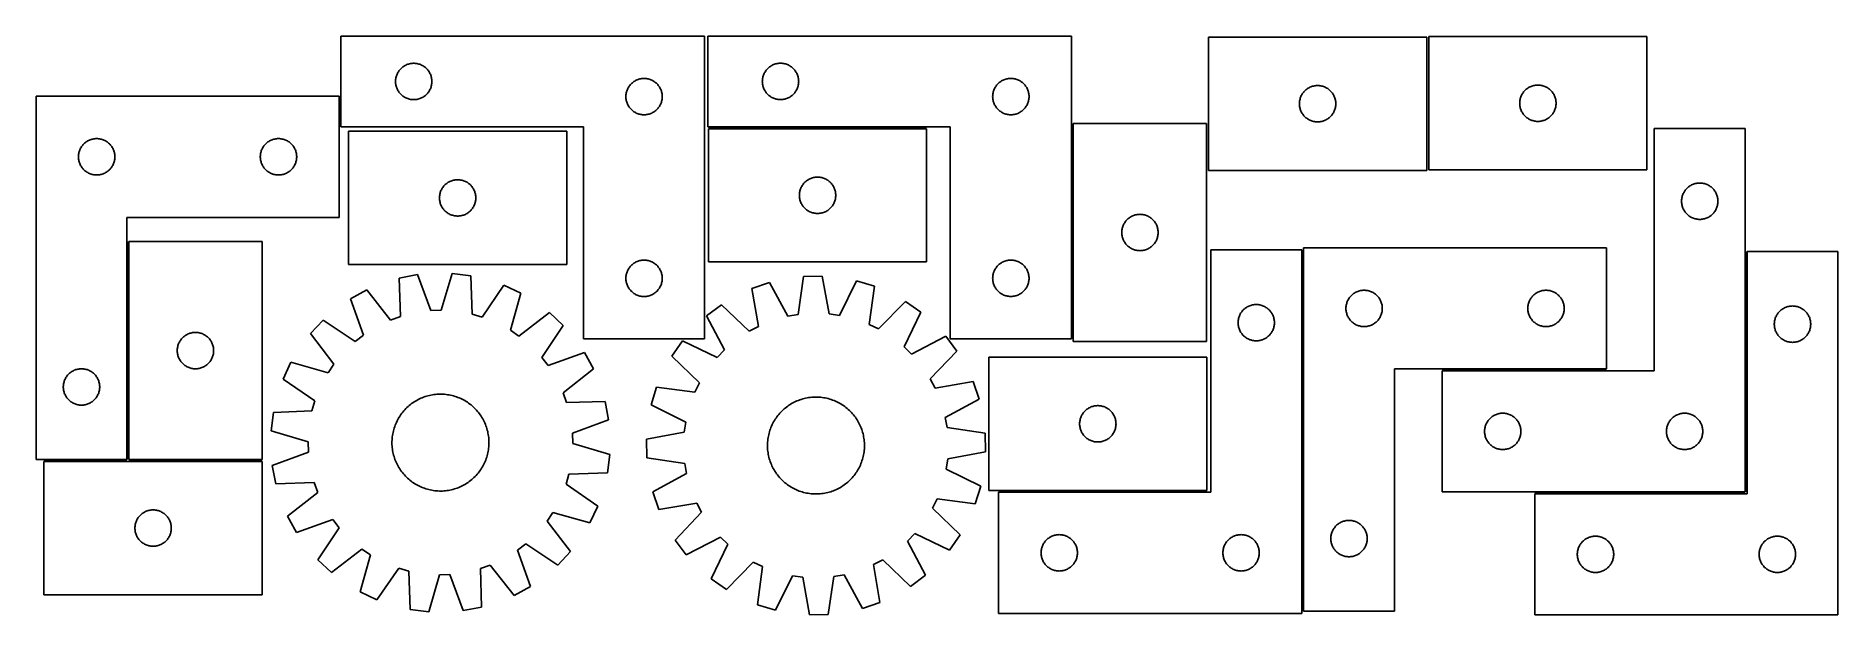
# Model space of a CAD drawing. Header units: millimetres. Extents: x 7 to 1493, y 7 to 485.
import ezdxf

# ---------------------------------------------------------------- set-up
doc = ezdxf.new("R2010")
doc.units = ezdxf.units.MM
doc.layers.add('COMMON', color=5, linetype='CONTINUOUS', true_color=0x0000ff)
doc.layers.add('CUT', color=7, linetype='CONTINUOUS', true_color=0x000000)

msp = doc.modelspace()

# ---------------------------------------------------------------- linework, layer by layer
at = {"layer": 'COMMON'}
for p, q in [((741.194791, 408.786413), (561.194791, 408.786413)), ((861.383147, 412.330109), (861.383147, 234.536413)), ((82.301718, 314.819362), (82.301718, 134.819362)), ((1051.29363, 9.657258), (1051.29363, 307.889435)), ((1417.141898, 306.657256), (1417.141898, 108.157257)), ((1302.04363, 208.907258), (1166.391898, 208.907258)), ((81.551718, 134.069362), (13.116294, 134.069362)), ((83.051719, 134.069361), (193.051719, 134.069361)), ((800.543629, 108.639435), (972.378815, 108.639435)), ((1416.391898, 107.407257), (1242.891899, 107.407257))]:
    msp.add_line(p, q, dxfattribs=at)
at = {"layer": 'CUT'}
for p, q in [((558.066738, 484.501012), (258.066738, 484.501012)), ((258.066738, 484.501012), (258.066738, 409.501012)), ((558.066738, 234.501012), (558.066738, 484.501012)), ((860.633147, 484.536413), (560.633147, 484.536413)), ((560.633147, 484.536413), (560.633147, 409.536413)), ((860.633147, 234.536413), (860.633147, 484.536413)), ((1153.663175, 483.627476), (973.663175, 483.627476)), ((973.663175, 483.627476), (973.663175, 373.627476)), ((1153.663175, 373.627476), (1153.663175, 483.627476)), ((1335.362244, 484.053253), (1155.362244, 484.053253)), ((1155.362244, 484.053253), (1155.362244, 374.053253)), ((1335.362244, 374.053253), (1335.362244, 484.053253)), ((311.708022, 460.586546), (312.415819, 460.895872)), ((312.415819, 460.895872), (313.138602, 461.168351)), ((313.138602, 461.168351), (313.874453, 461.40326)), ((313.874453, 461.40326), (314.621421, 461.599978)), ((314.621421, 461.599978), (315.377526, 461.757981)), ((315.377526, 461.757981), (316.140762, 461.876852)), ((316.140762, 461.876852), (316.909106, 461.956275)), ((316.909106, 461.956275), (317.680519, 461.996039)), ((317.680519, 461.996039), (318.452956, 461.996039)), ((318.452956, 461.996039), (319.224369, 461.956275)), ((319.224369, 461.956275), (319.992713, 461.876852)), ((319.992713, 461.876852), (320.755949, 461.757981)), ((320.755949, 461.757981), (321.512054, 461.599978)), ((321.512054, 461.599978), (322.259022, 461.40326)), ((322.259022, 461.40326), (322.994873, 461.168351)), ((322.994873, 461.168351), (323.717656, 460.895872)), ((323.717656, 460.895872), (324.425453, 460.586546)), ((614.274431, 460.621946), (614.982228, 460.931272)), ((614.982228, 460.931272), (615.705011, 461.203751)), ((615.705011, 461.203751), (616.440862, 461.438661)), ((616.440862, 461.438661), (617.187831, 461.635378)), ((617.187831, 461.635378), (617.943935, 461.793382)), ((617.943935, 461.793382), (618.707171, 461.912253)), ((618.707171, 461.912253), (619.475515, 461.991675)), ((619.475515, 461.991675), (620.246928, 462.03144)), ((620.246928, 462.03144), (621.019365, 462.03144)), ((621.019365, 462.03144), (621.790779, 461.991675)), ((621.790779, 461.991675), (622.559122, 461.912253)), ((622.559122, 461.912253), (623.322358, 461.793382)), ((623.322358, 461.793382), (624.078463, 461.635378)), ((624.078463, 461.635378), (624.825431, 461.438661)), ((624.825431, 461.438661), (625.561283, 461.203751)), ((625.561283, 461.203751), (626.284065, 460.931272)), ((626.284065, 460.931272), (626.991863, 460.621946)), ((303.066738, 447.001012), (303.086626, 447.773193)), ((303.086626, 446.228831), (303.066738, 447.001012)), ((303.086626, 447.773193), (303.146239, 448.543327)), ((303.146239, 445.458697), (303.086626, 446.228831)), ((303.146239, 448.543327), (303.245419, 449.309371)), ((303.245419, 449.309371), (303.383902, 450.069293)), ((303.383902, 450.069293), (303.561322, 450.821079)), ((303.561322, 450.821079), (303.777207, 451.562735)), ((303.777207, 451.562735), (304.030985, 452.292293)), ((304.030985, 452.292293), (304.321984, 453.007821)), ((304.321984, 453.007821), (304.649431, 453.707419)), ((304.649431, 453.707419), (305.012459, 454.389233)), ((305.012459, 454.389233), (305.410104, 455.051455)), ((305.410104, 455.051455), (305.841312, 455.692329)), ((305.841312, 455.692329), (306.30494, 456.310154)), ((306.30494, 456.310154), (306.799759, 456.903294)), ((306.799759, 456.903294), (307.324455, 457.470174)), ((307.324455, 457.470174), (307.877637, 458.009293)), ((307.877637, 458.009293), (308.45784, 458.519219)), ((308.45784, 458.519219), (309.063523, 458.998601)), ((309.063523, 458.998601), (309.693082, 459.446167)), ((309.693082, 459.446167), (310.344845, 459.860732)), ((310.344845, 459.860732), (311.017086, 460.241194)), ((311.017086, 460.241194), (311.708022, 460.586546)), ((324.425453, 460.586546), (325.116389, 460.241194)), ((325.116389, 460.241194), (325.78863, 459.860732)), ((325.78863, 459.860732), (326.440393, 459.446167)), ((326.440393, 459.446167), (327.069952, 458.998601)), ((327.069952, 458.998601), (327.675635, 458.519219)), ((327.675635, 458.519219), (328.255838, 458.009293)), ((328.255838, 458.009293), (328.80902, 457.470174)), ((328.80902, 457.470174), (329.333716, 456.903294)), ((329.333716, 456.903294), (329.828535, 456.310154)), ((329.828535, 456.310154), (330.292163, 455.692329)), ((330.292163, 455.692329), (330.723371, 455.051455)), ((330.723371, 455.051455), (331.121016, 454.389233)), ((331.121016, 454.389233), (331.484044, 453.707419)), ((331.484044, 453.707419), (331.811491, 453.007821)), ((331.811491, 453.007821), (332.10249, 452.292293)), ((332.10249, 452.292293), (332.356268, 451.562735)), ((332.356268, 451.562735), (332.572153, 450.821079)), ((332.572153, 450.821079), (332.749573, 450.069293)), ((332.749573, 450.069293), (332.888056, 449.309371)), ((332.888056, 449.309371), (332.987236, 448.543327)), ((332.987236, 448.543327), (333.046849, 447.773193)), ((333.046849, 446.228831), (332.987236, 445.458697)), ((333.046849, 447.773193), (333.066738, 447.001012)), ((333.066738, 447.001012), (333.046849, 446.228831)), ((497.877637, 445.509293), (498.45784, 446.019219)), ((498.45784, 446.019219), (499.063523, 446.498601)), ((499.063523, 446.498601), (499.693082, 446.946167)), ((499.693082, 446.946167), (500.344845, 447.360732)), ((500.344845, 447.360732), (501.017086, 447.741194)), ((501.017086, 447.741194), (501.708022, 448.086546)), ((501.708022, 448.086546), (502.415819, 448.395872)), ((502.415819, 448.395872), (503.138602, 448.668351)), ((503.138602, 448.668351), (503.874453, 448.90326)), ((503.874453, 448.90326), (504.621421, 449.099978)), ((504.621421, 449.099978), (505.377526, 449.257981)), ((505.377526, 449.257981), (506.140762, 449.376852)), ((506.140762, 449.376852), (506.909106, 449.456275)), ((506.909106, 449.456275), (507.680519, 449.496039)), ((507.680519, 449.496039), (508.452956, 449.496039)), ((508.452956, 449.496039), (509.224369, 449.456275)), ((509.224369, 449.456275), (509.992713, 449.376852)), ((509.992713, 449.376852), (510.755949, 449.257981)), ((510.755949, 449.257981), (511.512054, 449.099978)), ((511.512054, 449.099978), (512.259022, 448.90326)), ((512.259022, 448.90326), (512.994873, 448.668351)), ((512.994873, 448.668351), (513.717656, 448.395872)), ((513.717656, 448.395872), (514.425453, 448.086546)), ((514.425453, 448.086546), (515.116389, 447.741194)), ((515.116389, 447.741194), (515.78863, 447.360732)), ((515.78863, 447.360732), (516.440393, 446.946167)), ((516.440393, 446.946167), (517.069952, 446.498601)), ((517.069952, 446.498601), (517.675635, 446.019219)), ((517.675635, 446.019219), (518.255838, 445.509293)), ((605.633147, 447.036413), (605.653035, 447.808594)), ((605.653035, 446.264231), (605.633147, 447.036413)), ((605.653035, 447.808594), (605.712649, 448.578727)), ((605.712649, 445.494098), (605.653035, 446.264231)), ((605.712649, 448.578727), (605.811828, 449.344771)), ((605.811828, 449.344771), (605.950312, 450.104694)), ((605.950312, 450.104694), (606.127731, 450.856479)), ((606.127731, 450.856479), (606.343616, 451.598135)), ((606.343616, 451.598135), (606.597395, 452.327694)), ((606.597395, 452.327694), (606.888393, 453.043221)), ((606.888393, 453.043221), (607.215841, 453.742819)), ((607.215841, 453.742819), (607.578868, 454.424634)), ((607.578868, 454.424634), (607.976513, 455.086855)), ((607.976513, 455.086855), (608.407722, 455.727729)), ((608.407722, 455.727729), (608.87135, 456.345555)), ((608.87135, 456.345555), (609.366168, 456.938694)), ((609.366168, 456.938694), (609.890864, 457.505575)), ((609.890864, 457.505575), (610.444047, 458.044693)), ((610.444047, 458.044693), (611.024249, 458.554619)), ((611.024249, 458.554619), (611.629933, 459.034001)), ((611.629933, 459.034001), (612.259491, 459.481568)), ((612.259491, 459.481568), (612.911255, 459.896132)), ((612.911255, 459.896132), (613.583496, 460.276594)), ((613.583496, 460.276594), (614.274431, 460.621946)), ((626.991863, 460.621946), (627.682798, 460.276594)), ((627.682798, 460.276594), (628.355039, 459.896132)), ((628.355039, 459.896132), (629.006803, 459.481568)), ((629.006803, 459.481568), (629.636361, 459.034001)), ((629.636361, 459.034001), (630.242044, 458.554619)), ((630.242044, 458.554619), (630.822247, 458.044693)), ((630.822247, 458.044693), (631.37543, 457.505575)), ((631.37543, 457.505575), (631.900126, 456.938694)), ((631.900126, 456.938694), (632.394944, 456.345555)), ((632.394944, 456.345555), (632.858572, 455.727729)), ((632.858572, 455.727729), (633.28978, 455.086855)), ((633.28978, 455.086855), (633.687425, 454.424634)), ((633.687425, 454.424634), (634.050453, 453.742819)), ((634.050453, 453.742819), (634.3779, 453.043221)), ((634.3779, 453.043221), (634.668899, 452.327694)), ((634.668899, 452.327694), (634.922677, 451.598135)), ((634.922677, 451.598135), (635.138563, 450.856479)), ((635.138563, 450.856479), (635.315982, 450.104694)), ((635.315982, 450.104694), (635.454465, 449.344771)), ((635.454465, 449.344771), (635.553645, 448.578727)), ((635.553645, 448.578727), (635.613258, 447.808594)), ((635.613258, 446.264231), (635.553645, 445.494098)), ((635.613258, 447.808594), (635.633147, 447.036413)), ((635.633147, 447.036413), (635.613258, 446.264231)), ((800.444047, 445.544693), (801.024249, 446.054619)), ((801.024249, 446.054619), (801.629933, 446.534001)), ((801.629933, 446.534001), (802.259491, 446.981568)), ((802.259491, 446.981568), (802.911255, 447.396132)), ((802.911255, 447.396132), (803.583496, 447.776594)), ((803.583496, 447.776594), (804.274431, 448.121946)), ((804.274431, 448.121946), (804.982228, 448.431272)), ((804.982228, 448.431272), (805.705011, 448.703751)), ((805.705011, 448.703751), (806.440862, 448.938661)), ((806.440862, 448.938661), (807.187831, 449.135378)), ((807.187831, 449.135378), (807.943935, 449.293382)), ((807.943935, 449.293382), (808.707171, 449.412253)), ((808.707171, 449.412253), (809.475515, 449.491675)), ((809.475515, 449.491675), (810.246928, 449.53144)), ((810.246928, 449.53144), (811.019365, 449.53144)), ((811.019365, 449.53144), (811.790779, 449.491675)), ((811.790779, 449.491675), (812.559122, 449.412253)), ((812.559122, 449.412253), (813.322358, 449.293382)), ((813.322358, 449.293382), (814.078463, 449.135378)), ((814.078463, 449.135378), (814.825431, 448.938661)), ((814.825431, 448.938661), (815.561283, 448.703751)), ((815.561283, 448.703751), (816.284065, 448.431272)), ((816.284065, 448.431272), (816.991863, 448.121946)), ((816.991863, 448.121946), (817.682798, 447.776594)), ((817.682798, 447.776594), (818.355039, 447.396132)), ((818.355039, 447.396132), (819.006803, 446.981568)), ((819.006803, 446.981568), (819.636361, 446.534001)), ((819.636361, 446.534001), (820.242044, 446.054619)), ((820.242044, 446.054619), (820.822247, 445.544693)), ((6.551718, 434.819362), (6.551718, 134.819362)), ((256.551718, 434.819362), (6.551718, 434.819362)), ((256.551718, 334.819362), (256.551718, 434.819362)), ((303.245419, 444.692653), (303.146239, 445.458697)), ((303.383902, 443.932731), (303.245419, 444.692653)), ((303.561322, 443.180945), (303.383902, 443.932731)), ((303.777207, 442.43929), (303.561322, 443.180945)), ((304.030985, 441.709731), (303.777207, 442.43929)), ((304.321984, 440.994204), (304.030985, 441.709731)), ((304.649431, 440.294605), (304.321984, 440.994204)), ((305.012459, 439.612791), (304.649431, 440.294605)), ((305.410104, 438.950569), (305.012459, 439.612791)), ((305.841312, 438.309696), (305.410104, 438.950569)), ((306.30494, 437.69187), (305.841312, 438.309696)), ((306.799759, 437.09873), (306.30494, 437.69187)), ((307.324455, 436.53185), (306.799759, 437.09873)), ((307.877637, 435.992732), (307.324455, 436.53185)), ((308.45784, 435.482805), (307.877637, 435.992732)), ((309.063523, 435.003423), (308.45784, 435.482805)), ((309.693082, 434.555857), (309.063523, 435.003423)), ((310.344845, 434.141293), (309.693082, 434.555857)), ((311.017086, 433.76083), (310.344845, 434.141293)), ((311.708022, 433.415478), (311.017086, 433.76083)), ((312.415819, 433.106153), (311.708022, 433.415478)), ((313.138602, 432.833674), (312.415819, 433.106153)), ((313.874453, 432.598764), (313.138602, 432.833674)), ((314.621421, 432.402047), (313.874453, 432.598764)), ((315.377526, 432.244043), (314.621421, 432.402047)), ((316.140762, 432.125172), (315.377526, 432.244043)), ((316.909106, 432.045749), (316.140762, 432.125172)), ((317.680519, 432.005985), (316.909106, 432.045749)), ((318.452956, 432.005985), (317.680519, 432.005985)), ((319.224369, 432.045749), (318.452956, 432.005985)), ((319.992713, 432.125172), (319.224369, 432.045749)), ((320.755949, 432.244043), (319.992713, 432.125172)), ((321.512054, 432.402047), (320.755949, 432.244043)), ((322.259022, 432.598764), (321.512054, 432.402047)), ((322.994873, 432.833674), (322.259022, 432.598764)), ((323.717656, 433.106153), (322.994873, 432.833674)), ((324.425453, 433.415478), (323.717656, 433.106153)), ((325.116389, 433.76083), (324.425453, 433.415478)), ((325.78863, 434.141293), (325.116389, 433.76083)), ((326.440393, 434.555857), (325.78863, 434.141293)), ((327.069952, 435.003423), (326.440393, 434.555857)), ((327.675635, 435.482805), (327.069952, 435.003423)), ((328.255838, 435.992732), (327.675635, 435.482805)), ((328.80902, 436.53185), (328.255838, 435.992732)), ((329.333716, 437.09873), (328.80902, 436.53185)), ((329.828535, 437.69187), (329.333716, 437.09873)), ((330.292163, 438.309696), (329.828535, 437.69187)), ((330.723371, 438.950569), (330.292163, 438.309696)), ((331.121016, 439.612791), (330.723371, 438.950569)), ((331.484044, 440.294605), (331.121016, 439.612791)), ((331.811491, 440.994204), (331.484044, 440.294605)), ((332.10249, 441.709731), (331.811491, 440.994204)), ((332.356268, 442.43929), (332.10249, 441.709731)), ((332.572153, 443.180945), (332.356268, 442.43929)), ((332.749573, 443.932731), (332.572153, 443.180945)), ((332.888056, 444.692653), (332.749573, 443.932731)), ((332.987236, 445.458697), (332.888056, 444.692653)), ((493.066738, 434.501012), (493.086626, 435.273193)), ((493.086626, 433.728831), (493.066738, 434.501012)), ((493.086626, 435.273193), (493.146239, 436.043327)), ((493.146239, 432.958697), (493.086626, 433.728831)), ((493.146239, 436.043327), (493.245419, 436.809371)), ((493.245419, 432.192653), (493.146239, 432.958697)), ((493.245419, 436.809371), (493.383902, 437.569293)), ((493.383902, 431.432731), (493.245419, 432.192653)), ((493.383902, 437.569293), (493.561322, 438.321079)), ((493.561322, 430.680945), (493.383902, 431.432731)), ((493.561322, 438.321079), (493.777207, 439.062735)), ((493.777207, 439.062735), (494.030985, 439.792293)), ((494.030985, 439.792293), (494.321984, 440.507821)), ((494.321984, 440.507821), (494.649431, 441.207419)), ((494.649431, 441.207419), (495.012459, 441.889233)), ((495.012459, 441.889233), (495.410104, 442.551455)), ((495.410104, 442.551455), (495.841312, 443.192329)), ((495.841312, 443.192329), (496.30494, 443.810154)), ((496.30494, 443.810154), (496.799759, 444.403294)), ((496.799759, 444.403294), (497.324455, 444.970174)), ((497.324455, 444.970174), (497.877637, 445.509293)), ((518.255838, 445.509293), (518.80902, 444.970174)), ((518.80902, 444.970174), (519.333716, 444.403294)), ((519.333716, 444.403294), (519.828535, 443.810154)), ((519.828535, 443.810154), (520.292163, 443.192329)), ((520.292163, 443.192329), (520.723371, 442.551455)), ((520.723371, 442.551455), (521.121016, 441.889233)), ((521.121016, 441.889233), (521.484044, 441.207419)), ((521.484044, 441.207419), (521.811491, 440.507821)), ((521.811491, 440.507821), (522.10249, 439.792293)), ((522.10249, 439.792293), (522.356268, 439.062735)), ((522.356268, 439.062735), (522.572153, 438.321079)), ((522.572153, 438.321079), (522.749573, 437.569293)), ((522.749573, 431.432731), (522.572153, 430.680945)), ((522.749573, 437.569293), (522.888056, 436.809371)), ((522.888056, 432.192653), (522.749573, 431.432731)), ((522.888056, 436.809371), (522.987236, 436.043327)), ((522.987236, 432.958697), (522.888056, 432.192653)), ((522.987236, 436.043327), (523.046849, 435.273193)), ((523.046849, 433.728831), (522.987236, 432.958697)), ((523.046849, 435.273193), (523.066738, 434.501012)), ((523.066738, 434.501012), (523.046849, 433.728831)), ((605.811828, 444.728054), (605.712649, 445.494098)), ((605.950312, 443.968132), (605.811828, 444.728054)), ((606.127731, 443.216346), (605.950312, 443.968132)), ((606.343616, 442.47469), (606.127731, 443.216346)), ((606.597395, 441.745131), (606.343616, 442.47469)), ((606.888393, 441.029604), (606.597395, 441.745131)), ((607.215841, 440.330006), (606.888393, 441.029604)), ((607.578868, 439.648192), (607.215841, 440.330006)), ((607.976513, 438.98597), (607.578868, 439.648192)), ((608.407722, 438.345096), (607.976513, 438.98597)), ((608.87135, 437.72727), (608.407722, 438.345096)), ((609.366168, 437.134131), (608.87135, 437.72727)), ((609.890864, 436.56725), (609.366168, 437.134131)), ((610.444047, 436.028132), (609.890864, 436.56725)), ((611.024249, 435.518206), (610.444047, 436.028132)), ((611.629933, 435.038824), (611.024249, 435.518206)), ((612.259491, 434.591257), (611.629933, 435.038824)), ((612.911255, 434.176693), (612.259491, 434.591257)), ((613.583496, 433.796231), (612.911255, 434.176693)), ((614.274431, 433.450879), (613.583496, 433.796231)), ((614.982228, 433.141553), (614.274431, 433.450879)), ((615.705011, 432.869074), (614.982228, 433.141553)), ((616.440862, 432.634164), (615.705011, 432.869074)), ((617.187831, 432.437447), (616.440862, 432.634164)), ((617.943935, 432.279443), (617.187831, 432.437447)), ((618.707171, 432.160572), (617.943935, 432.279443)), ((619.475515, 432.08115), (618.707171, 432.160572)), ((620.246928, 432.041386), (619.475515, 432.08115)), ((621.019365, 432.041386), (620.246928, 432.041386)), ((621.790779, 432.08115), (621.019365, 432.041386)), ((622.559122, 432.160572), (621.790779, 432.08115)), ((623.322358, 432.279443), (622.559122, 432.160572)), ((624.078463, 432.437447), (623.322358, 432.279443)), ((624.825431, 432.634164), (624.078463, 432.437447)), ((625.561283, 432.869074), (624.825431, 432.634164)), ((626.284065, 433.141553), (625.561283, 432.869074)), ((626.991863, 433.450879), (626.284065, 433.141553)), ((627.682798, 433.796231), (626.991863, 433.450879)), ((628.355039, 434.176693), (627.682798, 433.796231)), ((629.006803, 434.591257), (628.355039, 434.176693)), ((629.636361, 435.038824), (629.006803, 434.591257)), ((630.242044, 435.518206), (629.636361, 435.038824)), ((630.822247, 436.028132), (630.242044, 435.518206)), ((631.37543, 436.56725), (630.822247, 436.028132)), ((631.900126, 437.134131), (631.37543, 436.56725)), ((632.394944, 437.72727), (631.900126, 437.134131)), ((632.858572, 438.345096), (632.394944, 437.72727)), ((633.28978, 438.98597), (632.858572, 438.345096)), ((633.687425, 439.648192), (633.28978, 438.98597)), ((634.050453, 440.330006), (633.687425, 439.648192)), ((634.3779, 441.029604), (634.050453, 440.330006)), ((634.668899, 441.745131), (634.3779, 441.029604)), ((634.922677, 442.47469), (634.668899, 441.745131)), ((635.138563, 443.216346), (634.922677, 442.47469)), ((635.315982, 443.968132), (635.138563, 443.216346)), ((635.454465, 444.728054), (635.315982, 443.968132)), ((635.553645, 445.494098), (635.454465, 444.728054)), ((795.633147, 434.536413), (795.653035, 435.308594)), ((795.653035, 433.764231), (795.633147, 434.536413)), ((795.653035, 435.308594), (795.712649, 436.078727)), ((795.712649, 432.994098), (795.653035, 433.764231)), ((795.712649, 436.078727), (795.811828, 436.844771)), ((795.811828, 432.228054), (795.712649, 432.994098)), ((795.811828, 436.844771), (795.950312, 437.604694)), ((795.950312, 431.468132), (795.811828, 432.228054)), ((795.950312, 437.604694), (796.127731, 438.356479)), ((796.127731, 430.716346), (795.950312, 431.468132)), ((796.127731, 438.356479), (796.343616, 439.098135)), ((796.343616, 439.098135), (796.597395, 439.827694)), ((796.597395, 439.827694), (796.888393, 440.543221)), ((796.888393, 440.543221), (797.215841, 441.242819)), ((797.215841, 441.242819), (797.578868, 441.924634)), ((797.578868, 441.924634), (797.976513, 442.586855)), ((797.976513, 442.586855), (798.407722, 443.227729)), ((798.407722, 443.227729), (798.87135, 443.845555)), ((798.87135, 443.845555), (799.366168, 444.438694)), ((799.366168, 444.438694), (799.890864, 445.005575)), ((799.890864, 445.005575), (800.444047, 445.544693)), ((820.822247, 445.544693), (821.37543, 445.005575)), ((821.37543, 445.005575), (821.900126, 444.438694)), ((821.900126, 444.438694), (822.394944, 443.845555)), ((822.394944, 443.845555), (822.858572, 443.227729)), ((822.858572, 443.227729), (823.28978, 442.586855)), ((823.28978, 442.586855), (823.687425, 441.924634)), ((823.687425, 441.924634), (824.050453, 441.242819)), ((824.050453, 441.242819), (824.3779, 440.543221)), ((824.3779, 440.543221), (824.668899, 439.827694)), ((824.668899, 439.827694), (824.922677, 439.098135)), ((824.922677, 439.098135), (825.138563, 438.356479)), ((825.138563, 438.356479), (825.315982, 437.604694)), ((825.315982, 431.468132), (825.138563, 430.716346)), ((825.315982, 437.604694), (825.454465, 436.844771)), ((825.454465, 432.228054), (825.315982, 431.468132)), ((825.454465, 436.844771), (825.553645, 436.078727)), ((825.553645, 432.994098), (825.454465, 432.228054)), ((825.553645, 436.078727), (825.613258, 435.308594)), ((825.613258, 433.764231), (825.553645, 432.994098)), ((825.613258, 435.308594), (825.633147, 434.536413)), ((825.633147, 434.536413), (825.613258, 433.764231)), ((1048.841856, 430.935835), (1048.980339, 431.695757)), ((1048.980339, 431.695757), (1049.157759, 432.447543)), ((1049.157759, 432.447543), (1049.373644, 433.189199)), ((1049.373644, 433.189199), (1049.627422, 433.918758)), ((1049.627422, 433.918758), (1049.918421, 434.634285)), ((1049.918421, 434.634285), (1050.245868, 435.333883)), ((1050.245868, 435.333883), (1050.608896, 436.015697)), ((1050.608896, 436.015697), (1051.006541, 436.677919)), ((1051.006541, 436.677919), (1051.43775, 437.318793)), ((1051.43775, 437.318793), (1051.901378, 437.936618)), ((1051.901378, 437.936618), (1052.396196, 438.529758)), ((1052.396196, 438.529758), (1052.920892, 439.096639)), ((1052.920892, 439.096639), (1053.474075, 439.635757)), ((1053.474075, 439.635757), (1054.054277, 440.145683)), ((1054.054277, 440.145683), (1054.65996, 440.625065)), ((1054.65996, 440.625065), (1055.289519, 441.072631)), ((1055.289519, 441.072631), (1055.941283, 441.487196)), ((1055.941283, 441.487196), (1056.613524, 441.867658)), ((1056.613524, 441.867658), (1057.304459, 442.21301)), ((1057.304459, 442.21301), (1058.012256, 442.522336)), ((1058.012256, 442.522336), (1058.735039, 442.794815)), ((1058.735039, 442.794815), (1059.47089, 443.029724)), ((1059.47089, 443.029724), (1060.217859, 443.226442)), ((1060.217859, 443.226442), (1060.973963, 443.384446)), ((1060.973963, 443.384446), (1061.737199, 443.503316)), ((1061.737199, 443.503316), (1062.505543, 443.582739)), ((1062.505543, 443.582739), (1063.276956, 443.622503)), ((1063.276956, 443.622503), (1064.049393, 443.622503)), ((1064.049393, 443.622503), (1064.820807, 443.582739)), ((1064.820807, 443.582739), (1065.58915, 443.503316)), ((1065.58915, 443.503316), (1066.352386, 443.384446)), ((1066.352386, 443.384446), (1067.108491, 443.226442)), ((1067.108491, 443.226442), (1067.855459, 443.029724)), ((1067.855459, 443.029724), (1068.59131, 442.794815)), ((1068.59131, 442.794815), (1069.314093, 442.522336)), ((1069.314093, 442.522336), (1070.021891, 442.21301)), ((1070.021891, 442.21301), (1070.712826, 441.867658)), ((1070.712826, 441.867658), (1071.385067, 441.487196)), ((1071.385067, 441.487196), (1072.036831, 441.072631)), ((1072.036831, 441.072631), (1072.666389, 440.625065)), ((1072.666389, 440.625065), (1073.272072, 440.145683)), ((1073.272072, 440.145683), (1073.852275, 439.635757)), ((1073.852275, 439.635757), (1074.405458, 439.096639)), ((1074.405458, 439.096639), (1074.930154, 438.529758)), ((1074.930154, 438.529758), (1075.424972, 437.936618)), ((1075.424972, 437.936618), (1075.8886, 437.318793)), ((1075.8886, 437.318793), (1076.319808, 436.677919)), ((1076.319808, 436.677919), (1076.717453, 436.015697)), ((1076.717453, 436.015697), (1077.080481, 435.333883)), ((1077.080481, 435.333883), (1077.407928, 434.634285)), ((1077.407928, 434.634285), (1077.698927, 433.918758)), ((1077.698927, 433.918758), (1077.952705, 433.189199)), ((1077.952705, 433.189199), (1078.168591, 432.447543)), ((1078.168591, 432.447543), (1078.34601, 431.695757)), ((1078.34601, 431.695757), (1078.484493, 430.935835)), ((1230.441746, 430.595567), (1230.540925, 431.361611)), ((1230.540925, 431.361611), (1230.679409, 432.121533)), ((1230.679409, 432.121533), (1230.856828, 432.873319)), ((1230.856828, 432.873319), (1231.072713, 433.614975)), ((1231.072713, 433.614975), (1231.326492, 434.344534)), ((1231.326492, 434.344534), (1231.61749, 435.060061)), ((1231.61749, 435.060061), (1231.944938, 435.759659)), ((1231.944938, 435.759659), (1232.307965, 436.441474)), ((1232.307965, 436.441474), (1232.705611, 437.103695)), ((1232.705611, 437.103695), (1233.136819, 437.744569)), ((1233.136819, 437.744569), (1233.600447, 438.362395)), ((1233.600447, 438.362395), (1234.095265, 438.955534)), ((1234.095265, 438.955534), (1234.619961, 439.522415)), ((1234.619961, 439.522415), (1235.173144, 440.061533)), ((1235.173144, 440.061533), (1235.753346, 440.571459)), ((1235.753346, 440.571459), (1236.35903, 441.050841)), ((1236.35903, 441.050841), (1236.988588, 441.498408)), ((1236.988588, 441.498408), (1237.640352, 441.912972)), ((1237.640352, 441.912972), (1238.312593, 442.293434)), ((1238.312593, 442.293434), (1239.003528, 442.638786)), ((1239.003528, 442.638786), (1239.711325, 442.948112)), ((1239.711325, 442.948112), (1240.434108, 443.220591)), ((1240.434108, 443.220591), (1241.169959, 443.455501)), ((1241.169959, 443.455501), (1241.916928, 443.652218)), ((1241.916928, 443.652218), (1242.673033, 443.810222)), ((1242.673033, 443.810222), (1243.436269, 443.929093)), ((1243.436269, 443.929093), (1244.204612, 444.008515)), ((1244.204612, 444.008515), (1244.976025, 444.04828)), ((1244.976025, 444.04828), (1245.748463, 444.04828)), ((1245.748463, 444.04828), (1246.519876, 444.008515)), ((1246.519876, 444.008515), (1247.288219, 443.929093)), ((1247.288219, 443.929093), (1248.051455, 443.810222)), ((1248.051455, 443.810222), (1248.80756, 443.652218)), ((1248.80756, 443.652218), (1249.554528, 443.455501)), ((1249.554528, 443.455501), (1250.29038, 443.220591)), ((1250.29038, 443.220591), (1251.013162, 442.948112)), ((1251.013162, 442.948112), (1251.72096, 442.638786)), ((1251.72096, 442.638786), (1252.411895, 442.293434)), ((1252.411895, 442.293434), (1253.084136, 441.912972)), ((1253.084136, 441.912972), (1253.7359, 441.498408)), ((1253.7359, 441.498408), (1254.365458, 441.050841)), ((1254.365458, 441.050841), (1254.971142, 440.571459)), ((1254.971142, 440.571459), (1255.551344, 440.061533)), ((1255.551344, 440.061533), (1256.104527, 439.522415)), ((1256.104527, 439.522415), (1256.629223, 438.955534)), ((1256.629223, 438.955534), (1257.124041, 438.362395)), ((1257.124041, 438.362395), (1257.587669, 437.744569)), ((1257.587669, 437.744569), (1258.018877, 437.103695)), ((1258.018877, 437.103695), (1258.416523, 436.441474)), ((1258.416523, 436.441474), (1258.77955, 435.759659)), ((1258.77955, 435.759659), (1259.106997, 435.060061)), ((1259.106997, 435.060061), (1259.397996, 434.344534)), ((1259.397996, 434.344534), (1259.651775, 433.614975)), ((1259.651775, 433.614975), (1259.86766, 432.873319)), ((1259.86766, 432.873319), (1260.045079, 432.121533)), ((1260.045079, 432.121533), (1260.183562, 431.361611)), ((1260.183562, 431.361611), (1260.282742, 430.595567)), ((493.777207, 429.93929), (493.561322, 430.680945)), ((494.030985, 429.209731), (493.777207, 429.93929)), ((494.321984, 428.494204), (494.030985, 429.209731)), ((494.649431, 427.794605), (494.321984, 428.494204)), ((495.012459, 427.112791), (494.649431, 427.794605)), ((495.410104, 426.450569), (495.012459, 427.112791)), ((495.841312, 425.809696), (495.410104, 426.450569)), ((496.30494, 425.19187), (495.841312, 425.809696)), ((496.799759, 424.59873), (496.30494, 425.19187)), ((497.324455, 424.03185), (496.799759, 424.59873)), ((497.877637, 423.492732), (497.324455, 424.03185)), ((498.45784, 422.982805), (497.877637, 423.492732)), ((499.063523, 422.503423), (498.45784, 422.982805)), ((499.693082, 422.055857), (499.063523, 422.503423)), ((500.344845, 421.641293), (499.693082, 422.055857)), ((501.017086, 421.26083), (500.344845, 421.641293)), ((501.708022, 420.915478), (501.017086, 421.26083)), ((502.415819, 420.606153), (501.708022, 420.915478)), ((503.138602, 420.333674), (502.415819, 420.606153)), ((503.874453, 420.098764), (503.138602, 420.333674)), ((504.621421, 419.902047), (503.874453, 420.098764)), ((505.377526, 419.744043), (504.621421, 419.902047)), ((506.140762, 419.625172), (505.377526, 419.744043)), ((506.909106, 419.545749), (506.140762, 419.625172)), ((507.680519, 419.505985), (506.909106, 419.545749)), ((508.452956, 419.505985), (507.680519, 419.505985)), ((509.224369, 419.545749), (508.452956, 419.505985)), ((509.992713, 419.625172), (509.224369, 419.545749)), ((510.755949, 419.744043), (509.992713, 419.625172)), ((511.512054, 419.902047), (510.755949, 419.744043)), ((512.259022, 420.098764), (511.512054, 419.902047)), ((512.994873, 420.333674), (512.259022, 420.098764)), ((513.717656, 420.606153), (512.994873, 420.333674)), ((514.425453, 420.915478), (513.717656, 420.606153)), ((515.116389, 421.26083), (514.425453, 420.915478)), ((515.78863, 421.641293), (515.116389, 421.26083)), ((516.440393, 422.055857), (515.78863, 421.641293)), ((517.069952, 422.503423), (516.440393, 422.055857)), ((517.675635, 422.982805), (517.069952, 422.503423)), ((518.255838, 423.492732), (517.675635, 422.982805)), ((518.80902, 424.03185), (518.255838, 423.492732)), ((519.333716, 424.59873), (518.80902, 424.03185)), ((519.828535, 425.19187), (519.333716, 424.59873)), ((520.292163, 425.809696), (519.828535, 425.19187)), ((520.723371, 426.450569), (520.292163, 425.809696)), ((521.121016, 427.112791), (520.723371, 426.450569)), ((521.484044, 427.794605), (521.121016, 427.112791)), ((521.811491, 428.494204), (521.484044, 427.794605)), ((522.10249, 429.209731), (521.811491, 428.494204)), ((522.356268, 429.93929), (522.10249, 429.209731)), ((522.572153, 430.680945), (522.356268, 429.93929)), ((796.343616, 429.97469), (796.127731, 430.716346)), ((796.597395, 429.245131), (796.343616, 429.97469)), ((796.888393, 428.529604), (796.597395, 429.245131)), ((797.215841, 427.830006), (796.888393, 428.529604)), ((797.578868, 427.148192), (797.215841, 427.830006)), ((797.976513, 426.48597), (797.578868, 427.148192)), ((798.407722, 425.845096), (797.976513, 426.48597)), ((798.87135, 425.22727), (798.407722, 425.845096)), ((799.366168, 424.634131), (798.87135, 425.22727)), ((799.890864, 424.06725), (799.366168, 424.634131)), ((800.444047, 423.528132), (799.890864, 424.06725)), ((801.024249, 423.018206), (800.444047, 423.528132)), ((801.629933, 422.538824), (801.024249, 423.018206)), ((802.259491, 422.091257), (801.629933, 422.538824)), ((802.911255, 421.676693), (802.259491, 422.091257)), ((803.583496, 421.296231), (802.911255, 421.676693)), ((804.274431, 420.950879), (803.583496, 421.296231)), ((804.982228, 420.641553), (804.274431, 420.950879)), ((805.705011, 420.369074), (804.982228, 420.641553)), ((806.440862, 420.134164), (805.705011, 420.369074)), ((807.187831, 419.937447), (806.440862, 420.134164)), ((807.943935, 419.779443), (807.187831, 419.937447)), ((808.707171, 419.660572), (807.943935, 419.779443)), ((809.475515, 419.58115), (808.707171, 419.660572)), ((810.246928, 419.541386), (809.475515, 419.58115)), ((811.019365, 419.541386), (810.246928, 419.541386)), ((811.790779, 419.58115), (811.019365, 419.541386)), ((812.559122, 419.660572), (811.790779, 419.58115)), ((813.322358, 419.779443), (812.559122, 419.660572)), ((814.078463, 419.937447), (813.322358, 419.779443)), ((814.825431, 420.134164), (814.078463, 419.937447)), ((815.561283, 420.369074), (814.825431, 420.134164)), ((816.284065, 420.641553), (815.561283, 420.369074)), ((816.991863, 420.950879), (816.284065, 420.641553)), ((817.682798, 421.296231), (816.991863, 420.950879)), ((818.355039, 421.676693), (817.682798, 421.296231)), ((819.006803, 422.091257), (818.355039, 421.676693)), ((819.636361, 422.538824), (819.006803, 422.091257)), ((820.242044, 423.018206), (819.636361, 422.538824)), ((820.822247, 423.528132), (820.242044, 423.018206)), ((821.37543, 424.06725), (820.822247, 423.528132)), ((821.900126, 424.634131), (821.37543, 424.06725)), ((822.394944, 425.22727), (821.900126, 424.634131)), ((822.858572, 425.845096), (822.394944, 425.22727)), ((823.28978, 426.48597), (822.858572, 425.845096)), ((823.687425, 427.148192), (823.28978, 426.48597)), ((824.050453, 427.830006), (823.687425, 427.148192)), ((824.3779, 428.529604), (824.050453, 427.830006)), ((824.668899, 429.245131), (824.3779, 428.529604)), ((824.922677, 429.97469), (824.668899, 429.245131)), ((825.138563, 430.716346), (824.922677, 429.97469)), ((1048.663175, 428.627476), (1048.683063, 429.399658)), ((1048.683063, 427.855295), (1048.663175, 428.627476)), ((1048.683063, 429.399658), (1048.742677, 430.169791)), ((1048.742677, 427.085161), (1048.683063, 427.855295)), ((1048.742677, 430.169791), (1048.841856, 430.935835)), ((1048.841856, 426.319118), (1048.742677, 427.085161)), ((1048.980339, 425.559195), (1048.841856, 426.319118)), ((1049.157759, 424.807409), (1048.980339, 425.559195)), ((1049.373644, 424.065754), (1049.157759, 424.807409)), ((1049.627422, 423.336195), (1049.373644, 424.065754)), ((1049.918421, 422.620668), (1049.627422, 423.336195)), ((1050.245868, 421.921069), (1049.918421, 422.620668)), ((1050.608896, 421.239255), (1050.245868, 421.921069)), ((1051.006541, 420.577033), (1050.608896, 421.239255)), ((1051.43775, 419.93616), (1051.006541, 420.577033)), ((1051.901378, 419.318334), (1051.43775, 419.93616)), ((1052.396196, 418.725194), (1051.901378, 419.318334)), ((1052.920892, 418.158314), (1052.396196, 418.725194)), ((1053.474075, 417.619196), (1052.920892, 418.158314)), ((1054.054277, 417.10927), (1053.474075, 417.619196)), ((1054.65996, 416.629888), (1054.054277, 417.10927)), ((1055.289519, 416.182321), (1054.65996, 416.629888)), ((1055.941283, 415.767757), (1055.289519, 416.182321)), ((1072.036831, 416.182321), (1071.385067, 415.767757)), ((1072.666389, 416.629888), (1072.036831, 416.182321)), ((1073.272072, 417.10927), (1072.666389, 416.629888)), ((1073.852275, 417.619196), (1073.272072, 417.10927)), ((1074.405458, 418.158314), (1073.852275, 417.619196)), ((1074.930154, 418.725194), (1074.405458, 418.158314)), ((1075.424972, 419.318334), (1074.930154, 418.725194)), ((1075.8886, 419.93616), (1075.424972, 419.318334)), ((1076.319808, 420.577033), (1075.8886, 419.93616)), ((1076.717453, 421.239255), (1076.319808, 420.577033)), ((1077.080481, 421.921069), (1076.717453, 421.239255)), ((1077.407928, 422.620668), (1077.080481, 421.921069)), ((1077.698927, 423.336195), (1077.407928, 422.620668)), ((1077.952705, 424.065754), (1077.698927, 423.336195)), ((1078.168591, 424.807409), (1077.952705, 424.065754)), ((1078.34601, 425.559195), (1078.168591, 424.807409)), ((1078.484493, 426.319118), (1078.34601, 425.559195)), ((1078.484493, 430.935835), (1078.583673, 430.169791)), ((1078.583673, 427.085161), (1078.484493, 426.319118)), ((1078.583673, 430.169791), (1078.643286, 429.399658)), ((1078.643286, 427.855295), (1078.583673, 427.085161)), ((1078.643286, 429.399658), (1078.663175, 428.627476)), ((1078.663175, 428.627476), (1078.643286, 427.855295)), ((1230.362244, 429.053253), (1230.382133, 429.825434)), ((1230.382133, 428.281071), (1230.362244, 429.053253)), ((1230.382133, 429.825434), (1230.441746, 430.595567)), ((1230.441746, 427.510938), (1230.382133, 428.281071)), ((1230.540925, 426.744894), (1230.441746, 427.510938)), ((1230.679409, 425.984972), (1230.540925, 426.744894)), ((1230.856828, 425.233186), (1230.679409, 425.984972)), ((1231.072713, 424.49153), (1230.856828, 425.233186)), ((1231.326492, 423.761971), (1231.072713, 424.49153)), ((1231.61749, 423.046444), (1231.326492, 423.761971)), ((1231.944938, 422.346846), (1231.61749, 423.046444)), ((1232.307965, 421.665031), (1231.944938, 422.346846)), ((1232.705611, 421.00281), (1232.307965, 421.665031)), ((1233.136819, 420.361936), (1232.705611, 421.00281)), ((1233.600447, 419.74411), (1233.136819, 420.361936)), ((1234.095265, 419.150971), (1233.600447, 419.74411)), ((1234.619961, 418.58409), (1234.095265, 419.150971)), ((1235.173144, 418.044972), (1234.619961, 418.58409)), ((1235.753346, 417.535046), (1235.173144, 418.044972)), ((1236.35903, 417.055664), (1235.753346, 417.535046)), ((1236.988588, 416.608097), (1236.35903, 417.055664)), ((1237.640352, 416.193533), (1236.988588, 416.608097)), ((1238.312593, 415.813071), (1237.640352, 416.193533)), ((1253.084136, 416.193533), (1252.411895, 415.813071)), ((1253.7359, 416.608097), (1253.084136, 416.193533)), ((1254.365458, 417.055664), (1253.7359, 416.608097)), ((1254.971142, 417.535046), (1254.365458, 417.055664)), ((1255.551344, 418.044972), (1254.971142, 417.535046)), ((1256.104527, 418.58409), (1255.551344, 418.044972)), ((1256.629223, 419.150971), (1256.104527, 418.58409)), ((1257.124041, 419.74411), (1256.629223, 419.150971)), ((1257.587669, 420.361936), (1257.124041, 419.74411)), ((1258.018877, 421.00281), (1257.587669, 420.361936)), ((1258.416523, 421.665031), (1258.018877, 421.00281)), ((1258.77955, 422.346846), (1258.416523, 421.665031)), ((1259.106997, 423.046444), (1258.77955, 422.346846)), ((1259.397996, 423.761971), (1259.106997, 423.046444)), ((1259.651775, 424.49153), (1259.397996, 423.761971)), ((1259.86766, 425.233186), (1259.651775, 424.49153)), ((1260.045079, 425.984972), (1259.86766, 425.233186)), ((1260.183562, 426.744894), (1260.045079, 425.984972)), ((1260.282742, 427.510938), (1260.183562, 426.744894)), ((1260.282742, 430.595567), (1260.342355, 429.825434)), ((1260.342355, 428.281071), (1260.282742, 427.510938)), ((1260.342355, 429.825434), (1260.362244, 429.053253)), ((1260.362244, 429.053253), (1260.342355, 428.281071)), ((258.066738, 409.501012), (458.066738, 409.501012)), ((444.328217, 405.907501), (264.328217, 405.907501)), ((264.328217, 405.907501), (264.328217, 295.907501)), ((444.328217, 295.907501), (444.328217, 405.907501)), ((458.066738, 409.501012), (458.066738, 234.501012)), ((560.633147, 409.536413), (760.633147, 409.536413)), ((741.194791, 408.036412), (561.194791, 408.036412)), ((561.194791, 408.036412), (561.194791, 298.036412)), ((741.194791, 298.036412), (741.194791, 408.036412)), ((760.633147, 409.536413), (760.633147, 234.536413)), ((972.133148, 412.330109), (862.133148, 412.330109)), ((862.133148, 412.330109), (862.133148, 232.330109)), ((972.133148, 232.330109), (972.133148, 412.330109)), ((1056.613524, 415.387294), (1055.941283, 415.767757)), ((1057.304459, 415.041942), (1056.613524, 415.387294)), ((1058.012256, 414.732617), (1057.304459, 415.041942)), ((1058.735039, 414.460138), (1058.012256, 414.732617)), ((1059.47089, 414.225228), (1058.735039, 414.460138)), ((1060.217859, 414.028511), (1059.47089, 414.225228)), ((1060.973963, 413.870507), (1060.217859, 414.028511)), ((1061.737199, 413.751636), (1060.973963, 413.870507)), ((1062.505543, 413.672213), (1061.737199, 413.751636)), ((1063.276956, 413.632449), (1062.505543, 413.672213)), ((1064.049393, 413.632449), (1063.276956, 413.632449)), ((1064.820807, 413.672213), (1064.049393, 413.632449)), ((1065.58915, 413.751636), (1064.820807, 413.672213)), ((1066.352386, 413.870507), (1065.58915, 413.751636)), ((1067.108491, 414.028511), (1066.352386, 413.870507)), ((1067.855459, 414.225228), (1067.108491, 414.028511)), ((1068.59131, 414.460138), (1067.855459, 414.225228)), ((1069.314093, 414.732617), (1068.59131, 414.460138)), ((1070.021891, 415.041942), (1069.314093, 414.732617)), ((1070.712826, 415.387294), (1070.021891, 415.041942)), ((1071.385067, 415.767757), (1070.712826, 415.387294)), ((1239.003528, 415.467719), (1238.312593, 415.813071)), ((1239.711325, 415.158393), (1239.003528, 415.467719)), ((1240.434108, 414.885914), (1239.711325, 415.158393)), ((1241.169959, 414.651004), (1240.434108, 414.885914)), ((1241.916928, 414.454287), (1241.169959, 414.651004)), ((1242.673033, 414.296283), (1241.916928, 414.454287)), ((1243.436269, 414.177412), (1242.673033, 414.296283)), ((1244.204612, 414.09799), (1243.436269, 414.177412)), ((1244.976025, 414.058225), (1244.204612, 414.09799)), ((1245.748463, 414.058225), (1244.976025, 414.058225)), ((1246.519876, 414.09799), (1245.748463, 414.058225)), ((1247.288219, 414.177412), (1246.519876, 414.09799)), ((1248.051455, 414.296283), (1247.288219, 414.177412)), ((1248.80756, 414.454287), (1248.051455, 414.296283)), ((1249.554528, 414.651004), (1248.80756, 414.454287)), ((1250.29038, 414.885914), (1249.554528, 414.651004)), ((1251.013162, 415.158393), (1250.29038, 414.885914)), ((1251.72096, 415.467719), (1251.013162, 415.158393)), ((1252.411895, 415.813071), (1251.72096, 415.467719)), ((1416.391898, 408.157257), (1341.391898, 408.157257)), ((1341.391898, 408.157257), (1341.391898, 208.157257)), ((1416.391898, 108.157257), (1416.391898, 408.157257)), ((41.596455, 385.976994), (41.675877, 386.745337)), ((41.675877, 386.745337), (41.794748, 387.508573)), ((41.794748, 387.508573), (41.952752, 388.264678)), ((41.952752, 388.264678), (42.149469, 389.011647)), ((42.149469, 389.011647), (42.384379, 389.747498)), ((42.384379, 389.747498), (42.656858, 390.47028)), ((42.656858, 390.47028), (42.966184, 391.178078)), ((42.966184, 391.178078), (43.311536, 391.869013)), ((43.311536, 391.869013), (43.691998, 392.541254)), ((43.691998, 392.541254), (44.106562, 393.193018)), ((44.106562, 393.193018), (44.554129, 393.822576)), ((44.554129, 393.822576), (45.033511, 394.42826)), ((45.033511, 394.42826), (45.543437, 395.008462)), ((45.543437, 395.008462), (46.082555, 395.561645)), ((46.082555, 395.561645), (46.649436, 396.086341)), ((46.649436, 396.086341), (47.242575, 396.581159)), ((47.242575, 396.581159), (47.860401, 397.044787)), ((47.860401, 397.044787), (48.501275, 397.475995)), ((48.501275, 397.475995), (49.163497, 397.873641)), ((49.163497, 397.873641), (49.845311, 398.236668)), ((49.845311, 398.236668), (50.544909, 398.564116)), ((50.544909, 398.564116), (51.260436, 398.855114)), ((51.260436, 398.855114), (51.989995, 399.108893)), ((51.989995, 399.108893), (52.731651, 399.324778)), ((52.731651, 399.324778), (53.483437, 399.502197)), ((53.483437, 399.502197), (54.243359, 399.64068)), ((54.243359, 399.64068), (55.009403, 399.73986)), ((55.009403, 399.73986), (55.779536, 399.799473)), ((55.779536, 399.799473), (56.551718, 399.819362)), ((56.551718, 399.819362), (57.323899, 399.799473)), ((57.323899, 399.799473), (58.094033, 399.73986)), ((58.094033, 399.73986), (58.860076, 399.64068)), ((58.860076, 399.64068), (59.619999, 399.502197)), ((59.619999, 399.502197), (60.371784, 399.324778)), ((60.371784, 399.324778), (61.11344, 399.108893)), ((61.11344, 399.108893), (61.842999, 398.855114)), ((61.842999, 398.855114), (62.558526, 398.564116)), ((62.558526, 398.564116), (63.258124, 398.236668)), ((63.258124, 398.236668), (63.939939, 397.873641)), ((63.939939, 397.873641), (64.602161, 397.475995)), ((64.602161, 397.475995), (65.243034, 397.044787)), ((65.243034, 397.044787), (65.86086, 396.581159)), ((65.86086, 396.581159), (66.453999, 396.086341)), ((66.453999, 396.086341), (67.02088, 395.561645)), ((67.02088, 395.561645), (67.559998, 395.008462)), ((67.559998, 395.008462), (68.069924, 394.42826)), ((68.069924, 394.42826), (68.549306, 393.822576)), ((68.549306, 393.822576), (68.996873, 393.193018)), ((68.996873, 393.193018), (69.411437, 392.541254)), ((69.411437, 392.541254), (69.7919, 391.869013)), ((69.7919, 391.869013), (70.137252, 391.178078)), ((70.137252, 391.178078), (70.446577, 390.47028)), ((70.446577, 390.47028), (70.719056, 389.747498)), ((70.719056, 389.747498), (70.953966, 389.011647)), ((70.953966, 389.011647), (71.150683, 388.264678)), ((71.150683, 388.264678), (71.308687, 387.508573)), ((71.308687, 387.508573), (71.427558, 386.745337)), ((71.427558, 386.745337), (71.50698, 385.976994)), ((191.596455, 385.976994), (191.675877, 386.745337)), ((191.675877, 386.745337), (191.794748, 387.508573)), ((191.794748, 387.508573), (191.952752, 388.264678)), ((191.952752, 388.264678), (192.149469, 389.011647)), ((192.149469, 389.011647), (192.384379, 389.747498)), ((192.384379, 389.747498), (192.656858, 390.47028)), ((192.656858, 390.47028), (192.966184, 391.178078)), ((192.966184, 391.178078), (193.311536, 391.869013)), ((193.311536, 391.869013), (193.691998, 392.541254)), ((193.691998, 392.541254), (194.106562, 393.193018)), ((194.106562, 393.193018), (194.554129, 393.822576)), ((194.554129, 393.822576), (195.033511, 394.42826)), ((195.033511, 394.42826), (195.543437, 395.008462)), ((195.543437, 395.008462), (196.082555, 395.561645)), ((196.082555, 395.561645), (196.649436, 396.086341)), ((196.649436, 396.086341), (197.242575, 396.581159)), ((197.242575, 396.581159), (197.860401, 397.044787)), ((197.860401, 397.044787), (198.501275, 397.475995)), ((198.501275, 397.475995), (199.163497, 397.873641)), ((199.163497, 397.873641), (199.845311, 398.236668)), ((199.845311, 398.236668), (200.544909, 398.564116)), ((200.544909, 398.564116), (201.260436, 398.855114)), ((201.260436, 398.855114), (201.989995, 399.108893)), ((201.989995, 399.108893), (202.731651, 399.324778)), ((202.731651, 399.324778), (203.483437, 399.502197)), ((203.483437, 399.502197), (204.243359, 399.64068)), ((204.243359, 399.64068), (205.009403, 399.73986)), ((205.009403, 399.73986), (205.779536, 399.799473)), ((205.779536, 399.799473), (206.551718, 399.819362)), ((206.551718, 399.819362), (207.323899, 399.799473)), ((207.323899, 399.799473), (208.094033, 399.73986)), ((208.094033, 399.73986), (208.860076, 399.64068)), ((208.860076, 399.64068), (209.619999, 399.502197)), ((209.619999, 399.502197), (210.371784, 399.324778)), ((210.371784, 399.324778), (211.11344, 399.108893)), ((211.11344, 399.108893), (211.842999, 398.855114)), ((211.842999, 398.855114), (212.558526, 398.564116)), ((212.558526, 398.564116), (213.258124, 398.236668)), ((213.258124, 398.236668), (213.939939, 397.873641)), ((213.939939, 397.873641), (214.602161, 397.475995)), ((214.602161, 397.475995), (215.243034, 397.044787)), ((215.243034, 397.044787), (215.86086, 396.581159)), ((215.86086, 396.581159), (216.453999, 396.086341)), ((216.453999, 396.086341), (217.02088, 395.561645)), ((217.02088, 395.561645), (217.559998, 395.008462)), ((217.559998, 395.008462), (218.069924, 394.42826)), ((218.069924, 394.42826), (218.549306, 393.822576)), ((218.549306, 393.822576), (218.996873, 393.193018)), ((218.996873, 393.193018), (219.411437, 392.541254)), ((219.411437, 392.541254), (219.7919, 391.869013)), ((219.7919, 391.869013), (220.137252, 391.178078)), ((220.137252, 391.178078), (220.446577, 390.47028)), ((220.446577, 390.47028), (220.719056, 389.747498)), ((220.719056, 389.747498), (220.953966, 389.011647)), ((220.953966, 389.011647), (221.150683, 388.264678)), ((221.150683, 388.264678), (221.308687, 387.508573)), ((221.308687, 387.508573), (221.427558, 386.745337)), ((221.427558, 386.745337), (221.50698, 385.976994)), ((41.556691, 385.205581), (41.596455, 385.976994)), ((41.556691, 384.433143), (41.556691, 385.205581)), ((41.596455, 383.66173), (41.556691, 384.433143)), ((41.675877, 382.893387), (41.596455, 383.66173)), ((41.794748, 382.130151), (41.675877, 382.893387)), ((41.952752, 381.374046), (41.794748, 382.130151)), ((42.149469, 380.627078), (41.952752, 381.374046)), ((42.384379, 379.891226), (42.149469, 380.627078)), ((42.656858, 379.168444), (42.384379, 379.891226)), ((42.966184, 378.460646), (42.656858, 379.168444)), ((43.311536, 377.769711), (42.966184, 378.460646)), ((43.691998, 377.09747), (43.311536, 377.769711)), ((44.106562, 376.445706), (43.691998, 377.09747)), ((44.554129, 375.816148), (44.106562, 376.445706)), ((45.033511, 375.210464), (44.554129, 375.816148)), ((45.543437, 374.630262), (45.033511, 375.210464)), ((46.082555, 374.077079), (45.543437, 374.630262)), ((46.649436, 373.552383), (46.082555, 374.077079)), ((47.242575, 373.057565), (46.649436, 373.552383)), ((47.860401, 372.593937), (47.242575, 373.057565)), ((48.501275, 372.162729), (47.860401, 372.593937)), ((49.163497, 371.765083), (48.501275, 372.162729)), ((49.845311, 371.402056), (49.163497, 371.765083)), ((63.939939, 371.765083), (63.258124, 371.402056)), ((64.602161, 372.162729), (63.939939, 371.765083)), ((65.243034, 372.593937), (64.602161, 372.162729)), ((65.86086, 373.057565), (65.243034, 372.593937)), ((66.453999, 373.552383), (65.86086, 373.057565)), ((67.02088, 374.077079), (66.453999, 373.552383)), ((67.559998, 374.630262), (67.02088, 374.077079)), ((68.069924, 375.210464), (67.559998, 374.630262)), ((68.549306, 375.816148), (68.069924, 375.210464)), ((68.996873, 376.445706), (68.549306, 375.816148)), ((69.411437, 377.09747), (68.996873, 376.445706)), ((69.7919, 377.769711), (69.411437, 377.09747)), ((70.137252, 378.460646), (69.7919, 377.769711)), ((70.446577, 379.168444), (70.137252, 378.460646)), ((70.719056, 379.891226), (70.446577, 379.168444)), ((70.953966, 380.627078), (70.719056, 379.891226)), ((71.150683, 381.374046), (70.953966, 380.627078)), ((71.308687, 382.130151), (71.150683, 381.374046)), ((71.427558, 382.893387), (71.308687, 382.130151)), ((71.50698, 383.66173), (71.427558, 382.893387)), ((71.50698, 385.976994), (71.546745, 385.205581)), ((71.546745, 384.433143), (71.50698, 383.66173)), ((71.546745, 385.205581), (71.546745, 384.433143)), ((191.556691, 385.205581), (191.596455, 385.976994)), ((191.556691, 384.433143), (191.556691, 385.205581)), ((191.596455, 383.66173), (191.556691, 384.433143)), ((191.675877, 382.893387), (191.596455, 383.66173)), ((191.794748, 382.130151), (191.675877, 382.893387)), ((191.952752, 381.374046), (191.794748, 382.130151)), ((192.149469, 380.627078), (191.952752, 381.374046)), ((192.384379, 379.891226), (192.149469, 380.627078)), ((192.656858, 379.168444), (192.384379, 379.891226)), ((192.966184, 378.460646), (192.656858, 379.168444)), ((193.311536, 377.769711), (192.966184, 378.460646)), ((193.691998, 377.09747), (193.311536, 377.769711)), ((194.106562, 376.445706), (193.691998, 377.09747)), ((194.554129, 375.816148), (194.106562, 376.445706)), ((195.033511, 375.210464), (194.554129, 375.816148)), ((195.543437, 374.630262), (195.033511, 375.210464)), ((196.082555, 374.077079), (195.543437, 374.630262)), ((196.649436, 373.552383), (196.082555, 374.077079)), ((197.242575, 373.057565), (196.649436, 373.552383)), ((197.860401, 372.593937), (197.242575, 373.057565)), ((198.501275, 372.162729), (197.860401, 372.593937)), ((199.163497, 371.765083), (198.501275, 372.162729)), ((199.845311, 371.402056), (199.163497, 371.765083)), ((213.939939, 371.765083), (213.258124, 371.402056)), ((214.602161, 372.162729), (213.939939, 371.765083)), ((215.243034, 372.593937), (214.602161, 372.162729)), ((215.86086, 373.057565), (215.243034, 372.593937)), ((216.453999, 373.552383), (215.86086, 373.057565)), ((217.02088, 374.077079), (216.453999, 373.552383)), ((217.559998, 374.630262), (217.02088, 374.077079)), ((218.069924, 375.210464), (217.559998, 374.630262)), ((218.549306, 375.816148), (218.069924, 375.210464)), ((218.996873, 376.445706), (218.549306, 375.816148)), ((219.411437, 377.09747), (218.996873, 376.445706)), ((219.7919, 377.769711), (219.411437, 377.09747)), ((220.137252, 378.460646), (219.7919, 377.769711)), ((220.446577, 379.168444), (220.137252, 378.460646)), ((220.719056, 379.891226), (220.446577, 379.168444)), ((220.953966, 380.627078), (220.719056, 379.891226)), ((221.150683, 381.374046), (220.953966, 380.627078)), ((221.308687, 382.130151), (221.150683, 381.374046)), ((221.427558, 382.893387), (221.308687, 382.130151)), ((221.50698, 383.66173), (221.427558, 382.893387)), ((221.50698, 385.976994), (221.546745, 385.205581)), ((221.546745, 384.433143), (221.50698, 383.66173)), ((221.546745, 385.205581), (221.546745, 384.433143)), ((973.663175, 373.627476), (1153.663175, 373.627476)), ((1155.362244, 374.053253), (1335.362244, 374.053253)), ((50.544909, 371.074608), (49.845311, 371.402056)), ((51.260436, 370.78361), (50.544909, 371.074608)), ((51.989995, 370.529831), (51.260436, 370.78361)), ((52.731651, 370.313946), (51.989995, 370.529831)), ((53.483437, 370.136527), (52.731651, 370.313946)), ((54.243359, 369.998044), (53.483437, 370.136527)), ((55.009403, 369.898864), (54.243359, 369.998044)), ((55.779536, 369.839251), (55.009403, 369.898864)), ((56.551718, 369.819362), (55.779536, 369.839251)), ((57.323899, 369.839251), (56.551718, 369.819362)), ((58.094033, 369.898864), (57.323899, 369.839251)), ((58.860076, 369.998044), (58.094033, 369.898864)), ((59.619999, 370.136527), (58.860076, 369.998044)), ((60.371784, 370.313946), (59.619999, 370.136527)), ((61.11344, 370.529831), (60.371784, 370.313946)), ((61.842999, 370.78361), (61.11344, 370.529831)), ((62.558526, 371.074608), (61.842999, 370.78361)), ((63.258124, 371.402056), (62.558526, 371.074608)), ((200.544909, 371.074608), (199.845311, 371.402056)), ((201.260436, 370.78361), (200.544909, 371.074608)), ((201.989995, 370.529831), (201.260436, 370.78361)), ((202.731651, 370.313946), (201.989995, 370.529831)), ((203.483437, 370.136527), (202.731651, 370.313946)), ((204.243359, 369.998044), (203.483437, 370.136527)), ((205.009403, 369.898864), (204.243359, 369.998044)), ((205.779536, 369.839251), (205.009403, 369.898864)), ((206.551718, 369.819362), (205.779536, 369.839251)), ((207.323899, 369.839251), (206.551718, 369.819362)), ((208.094033, 369.898864), (207.323899, 369.839251)), ((208.860076, 369.998044), (208.094033, 369.898864)), ((209.619999, 370.136527), (208.860076, 369.998044)), ((210.371784, 370.313946), (209.619999, 370.136527)), ((211.11344, 370.529831), (210.371784, 370.313946)), ((211.842999, 370.78361), (211.11344, 370.529831)), ((212.558526, 371.074608), (211.842999, 370.78361)), ((213.258124, 371.402056), (212.558526, 371.074608)), ((340.292465, 356.198782), (340.583463, 356.914309)), ((340.583463, 356.914309), (340.910911, 357.613907)), ((340.910911, 357.613907), (341.273938, 358.295722)), ((341.273938, 358.295722), (341.671583, 358.957943)), ((341.671583, 358.957943), (342.102792, 359.598817)), ((342.102792, 359.598817), (342.56642, 360.216643)), ((342.56642, 360.216643), (343.061238, 360.809782)), ((343.061238, 360.809782), (343.585934, 361.376663)), ((343.585934, 361.376663), (344.139117, 361.915781)), ((344.139117, 361.915781), (344.719319, 362.425707)), ((344.719319, 362.425707), (345.325003, 362.905089)), ((345.325003, 362.905089), (345.954561, 363.352656)), ((345.954561, 363.352656), (346.606325, 363.76722)), ((346.606325, 363.76722), (347.278566, 364.147683)), ((347.278566, 364.147683), (347.969501, 364.493035)), ((347.969501, 364.493035), (348.677298, 364.80236)), ((348.677298, 364.80236), (349.400081, 365.074839)), ((349.400081, 365.074839), (350.135932, 365.309749)), ((350.135932, 365.309749), (350.882901, 365.506466)), ((350.882901, 365.506466), (351.639005, 365.66447)), ((351.639005, 365.66447), (352.402241, 365.783341)), ((352.402241, 365.783341), (353.170585, 365.862763)), ((353.170585, 365.862763), (353.941998, 365.902528)), ((353.941998, 365.902528), (354.714436, 365.902528)), ((354.714436, 365.902528), (355.485849, 365.862763)), ((355.485849, 365.862763), (356.254192, 365.783341)), ((356.254192, 365.783341), (357.017428, 365.66447)), ((357.017428, 365.66447), (357.773533, 365.506466)), ((357.773533, 365.506466), (358.520501, 365.309749)), ((358.520501, 365.309749), (359.256353, 365.074839)), ((359.256353, 365.074839), (359.979135, 364.80236)), ((359.979135, 364.80236), (360.686933, 364.493035)), ((360.686933, 364.493035), (361.377868, 364.147683)), ((361.377868, 364.147683), (362.050109, 363.76722)), ((362.050109, 363.76722), (362.701873, 363.352656)), ((362.701873, 363.352656), (363.331431, 362.905089)), ((363.331431, 362.905089), (363.937114, 362.425707)), ((363.937114, 362.425707), (364.517317, 361.915781)), ((364.517317, 361.915781), (365.0705, 361.376663)), ((365.0705, 361.376663), (365.595196, 360.809782)), ((365.595196, 360.809782), (366.090014, 360.216643)), ((366.090014, 360.216643), (366.553642, 359.598817)), ((366.553642, 359.598817), (366.98485, 358.957943)), ((366.98485, 358.957943), (367.382495, 358.295722)), ((367.382495, 358.295722), (367.745523, 357.613907)), ((367.745523, 357.613907), (368.07297, 356.914309)), ((368.07297, 356.914309), (368.363969, 356.198782)), ((636.511956, 356.104693), (636.689375, 356.856478)), ((636.689375, 356.856478), (636.90526, 357.598134)), ((636.90526, 357.598134), (637.159039, 358.327693)), ((637.159039, 358.327693), (637.450037, 359.04322)), ((637.450037, 359.04322), (637.777485, 359.742818)), ((637.777485, 359.742818), (638.140512, 360.424633)), ((638.140512, 360.424633), (638.538157, 361.086854)), ((638.538157, 361.086854), (638.969366, 361.727728)), ((638.969366, 361.727728), (639.432994, 362.345554)), ((639.432994, 362.345554), (639.927812, 362.938693)), ((639.927812, 362.938693), (640.452508, 363.505574)), ((640.452508, 363.505574), (641.005691, 364.044692)), ((641.005691, 364.044692), (641.585893, 364.554618)), ((641.585893, 364.554618), (642.191577, 365.034)), ((642.191577, 365.034), (642.821135, 365.481567)), ((642.821135, 365.481567), (643.472899, 365.896131)), ((643.472899, 365.896131), (644.14514, 366.276593)), ((644.14514, 366.276593), (644.836075, 366.621945)), ((644.836075, 366.621945), (645.543872, 366.931271)), ((645.543872, 366.931271), (646.266655, 367.20375)), ((646.266655, 367.20375), (647.002506, 367.43866)), ((647.002506, 367.43866), (647.749475, 367.635377)), ((647.749475, 367.635377), (648.50558, 367.793381)), ((648.50558, 367.793381), (649.268816, 367.912252)), ((649.268816, 367.912252), (650.037159, 367.991674)), ((650.037159, 367.991674), (650.808572, 368.031439)), ((650.808572, 368.031439), (651.58101, 368.031439)), ((651.58101, 368.031439), (652.352423, 367.991674)), ((652.352423, 367.991674), (653.120766, 367.912252)), ((653.120766, 367.912252), (653.884002, 367.793381)), ((653.884002, 367.793381), (654.640107, 367.635377)), ((654.640107, 367.635377), (655.387075, 367.43866)), ((655.387075, 367.43866), (656.122927, 367.20375)), ((656.122927, 367.20375), (656.845709, 366.931271)), ((656.845709, 366.931271), (657.553507, 366.621945)), ((657.553507, 366.621945), (658.244442, 366.276593)), ((658.244442, 366.276593), (658.916683, 365.896131)), ((658.916683, 365.896131), (659.568447, 365.481567)), ((659.568447, 365.481567), (660.198005, 365.034)), ((660.198005, 365.034), (660.803689, 364.554618)), ((660.803689, 364.554618), (661.383891, 364.044692)), ((661.383891, 364.044692), (661.937074, 363.505574)), ((661.937074, 363.505574), (662.46177, 362.938693)), ((662.46177, 362.938693), (662.956588, 362.345554)), ((662.956588, 362.345554), (663.420216, 361.727728)), ((663.420216, 361.727728), (663.851424, 361.086854)), ((663.851424, 361.086854), (664.24907, 360.424633)), ((664.24907, 360.424633), (664.612097, 359.742818)), ((664.612097, 359.742818), (664.939544, 359.04322)), ((664.939544, 359.04322), (665.230543, 358.327693)), ((665.230543, 358.327693), (665.484322, 357.598134)), ((665.484322, 357.598134), (665.700207, 356.856478)), ((665.700207, 356.856478), (665.877626, 356.104693)), ((1366.446742, 356.530913), (1366.894309, 357.160472)), ((1366.894309, 357.160472), (1367.373691, 357.766155)), ((1367.373691, 357.766155), (1367.883617, 358.346358)), ((1367.883617, 358.346358), (1368.422735, 358.89954)), ((1368.422735, 358.89954), (1368.989616, 359.424236)), ((1368.989616, 359.424236), (1369.582755, 359.919055)), ((1369.582755, 359.919055), (1370.200581, 360.382683)), ((1370.200581, 360.382683), (1370.841455, 360.813891)), ((1370.841455, 360.813891), (1371.503677, 361.211536)), ((1371.503677, 361.211536), (1372.185491, 361.574564)), ((1372.185491, 361.574564), (1372.885089, 361.902011)), ((1372.885089, 361.902011), (1373.600616, 362.19301)), ((1373.600616, 362.19301), (1374.330175, 362.446788)), ((1374.330175, 362.446788), (1375.071831, 362.662673)), ((1375.071831, 362.662673), (1375.823617, 362.840093)), ((1375.823617, 362.840093), (1376.583539, 362.978576)), ((1376.583539, 362.978576), (1377.349583, 363.077756)), ((1377.349583, 363.077756), (1378.119716, 363.137369)), ((1378.119716, 363.137369), (1378.891898, 363.157257)), ((1378.891898, 363.157257), (1379.664079, 363.137369)), ((1379.664079, 363.137369), (1380.434213, 363.077756)), ((1380.434213, 363.077756), (1381.200256, 362.978576)), ((1381.200256, 362.978576), (1381.960179, 362.840093)), ((1381.960179, 362.840093), (1382.711965, 362.662673)), ((1382.711965, 362.662673), (1383.45362, 362.446788)), ((1383.45362, 362.446788), (1384.183179, 362.19301)), ((1384.183179, 362.19301), (1384.898706, 361.902011)), ((1384.898706, 361.902011), (1385.598305, 361.574564)), ((1385.598305, 361.574564), (1386.280119, 361.211536)), ((1386.280119, 361.211536), (1386.942341, 360.813891)), ((1386.942341, 360.813891), (1387.583214, 360.382683)), ((1387.583214, 360.382683), (1388.20104, 359.919055)), ((1388.20104, 359.919055), (1388.79418, 359.424236)), ((1388.79418, 359.424236), (1389.36106, 358.89954)), ((1389.36106, 358.89954), (1389.900178, 358.346358)), ((1389.900178, 358.346358), (1390.410104, 357.766155)), ((1390.410104, 357.766155), (1390.889486, 357.160472)), ((1390.889486, 357.160472), (1391.337053, 356.530913)), ((339.328217, 350.907501), (339.348105, 351.679682)), ((339.348105, 350.135319), (339.328217, 350.907501)), ((339.348105, 351.679682), (339.407719, 352.449816)), ((339.407719, 349.365186), (339.348105, 350.135319)), ((339.407719, 352.449816), (339.506898, 353.215859)), ((339.506898, 348.599142), (339.407719, 349.365186)), ((339.506898, 353.215859), (339.645382, 353.975782)), ((339.645382, 347.83922), (339.506898, 348.599142)), ((339.645382, 353.975782), (339.822801, 354.727567)), ((339.822801, 347.087434), (339.645382, 347.83922)), ((339.822801, 354.727567), (340.038686, 355.469223)), ((340.038686, 346.345778), (339.822801, 347.087434)), ((340.038686, 355.469223), (340.292465, 356.198782)), ((340.292465, 345.616219), (340.038686, 346.345778)), ((340.583463, 344.900692), (340.292465, 345.616219)), ((340.910911, 344.201094), (340.583463, 344.900692)), ((341.273938, 343.51928), (340.910911, 344.201094)), ((341.671583, 342.857058), (341.273938, 343.51928)), ((342.102792, 342.216184), (341.671583, 342.857058)), ((342.56642, 341.598358), (342.102792, 342.216184)), ((366.553642, 342.216184), (366.090014, 341.598358)), ((366.98485, 342.857058), (366.553642, 342.216184)), ((367.382495, 343.51928), (366.98485, 342.857058)), ((367.745523, 344.201094), (367.382495, 343.51928)), ((368.07297, 344.900692), (367.745523, 344.201094)), ((368.363969, 345.616219), (368.07297, 344.900692)), ((368.363969, 356.198782), (368.617748, 355.469223)), ((368.617748, 346.345778), (368.363969, 345.616219)), ((368.617748, 355.469223), (368.833633, 354.727567)), ((368.833633, 347.087434), (368.617748, 346.345778)), ((368.833633, 354.727567), (369.011052, 353.975782)), ((369.011052, 347.83922), (368.833633, 347.087434)), ((369.011052, 353.975782), (369.149535, 353.215859)), ((369.149535, 348.599142), (369.011052, 347.83922)), ((369.149535, 353.215859), (369.248715, 352.449816)), ((369.248715, 349.365186), (369.149535, 348.599142)), ((369.248715, 352.449816), (369.308328, 351.679682)), ((369.308328, 350.135319), (369.248715, 349.365186)), ((369.308328, 351.679682), (369.328217, 350.907501)), ((369.328217, 350.907501), (369.308328, 350.135319)), ((636.194791, 353.036412), (636.21468, 353.808593)), ((636.21468, 352.26423), (636.194791, 353.036412)), ((636.21468, 353.808593), (636.274293, 354.578726)), ((636.274293, 351.494097), (636.21468, 352.26423)), ((636.274293, 354.578726), (636.373472, 355.34477)), ((636.373472, 350.728053), (636.274293, 351.494097)), ((636.373472, 355.34477), (636.511956, 356.104693)), ((636.511956, 349.968131), (636.373472, 350.728053)), ((636.689375, 349.216345), (636.511956, 349.968131)), ((636.90526, 348.474689), (636.689375, 349.216345)), ((637.159039, 347.74513), (636.90526, 348.474689)), ((637.450037, 347.029603), (637.159039, 347.74513)), ((637.777485, 346.330005), (637.450037, 347.029603)), ((638.140512, 345.648191), (637.777485, 346.330005)), ((638.538157, 344.985969), (638.140512, 345.648191)), ((638.969366, 344.345095), (638.538157, 344.985969)), ((639.432994, 343.727269), (638.969366, 344.345095)), ((639.927812, 343.13413), (639.432994, 343.727269)), ((640.452508, 342.567249), (639.927812, 343.13413)), ((641.005691, 342.028131), (640.452508, 342.567249)), ((641.585893, 341.518205), (641.005691, 342.028131)), ((661.383891, 342.028131), (660.803689, 341.518205)), ((661.937074, 342.567249), (661.383891, 342.028131)), ((662.46177, 343.13413), (661.937074, 342.567249)), ((662.956588, 343.727269), (662.46177, 343.13413)), ((663.420216, 344.345095), (662.956588, 343.727269)), ((663.851424, 344.985969), (663.420216, 344.345095)), ((664.24907, 345.648191), (663.851424, 344.985969)), ((664.612097, 346.330005), (664.24907, 345.648191)), ((664.939544, 347.029603), (664.612097, 346.330005)), ((665.230543, 347.74513), (664.939544, 347.029603)), ((665.484322, 348.474689), (665.230543, 347.74513)), ((665.700207, 349.216345), (665.484322, 348.474689)), ((665.877626, 349.968131), (665.700207, 349.216345)), ((665.877626, 356.104693), (666.016109, 355.34477)), ((666.016109, 350.728053), (665.877626, 349.968131)), ((666.016109, 355.34477), (666.115289, 354.578726)), ((666.115289, 351.494097), (666.016109, 350.728053)), ((666.115289, 354.578726), (666.174902, 353.808593)), ((666.174902, 352.26423), (666.115289, 351.494097)), ((666.174902, 353.808593), (666.194791, 353.036412)), ((666.194791, 353.036412), (666.174902, 352.26423)), ((1363.896871, 348.543476), (1363.936635, 349.314889)), ((1363.896871, 347.771039), (1363.896871, 348.543476)), ((1363.936635, 346.999626), (1363.896871, 347.771039)), ((1363.936635, 349.314889), (1364.016058, 350.083233)), ((1364.016058, 346.231282), (1363.936635, 346.999626)), ((1364.016058, 350.083233), (1364.134928, 350.846469)), ((1364.134928, 345.468046), (1364.016058, 346.231282)), ((1364.134928, 350.846469), (1364.292932, 351.602574)), ((1364.292932, 344.711941), (1364.134928, 345.468046)), ((1364.292932, 351.602574), (1364.48965, 352.349542)), ((1364.48965, 343.964973), (1364.292932, 344.711941)), ((1364.48965, 352.349542), (1364.724559, 353.085393)), ((1364.724559, 343.229122), (1364.48965, 343.964973)), ((1364.724559, 353.085393), (1364.997038, 353.808176)), ((1364.997038, 342.506339), (1364.724559, 343.229122)), ((1364.997038, 353.808176), (1365.306364, 354.515973)), ((1365.306364, 341.798542), (1364.997038, 342.506339)), ((1365.306364, 354.515973), (1365.651716, 355.206909)), ((1365.651716, 355.206909), (1366.032178, 355.87915)), ((1366.032178, 355.87915), (1366.446742, 356.530913)), ((1391.337053, 356.530913), (1391.751617, 355.87915)), ((1391.751617, 355.87915), (1392.13208, 355.206909)), ((1392.13208, 355.206909), (1392.477432, 354.515973)), ((1392.477432, 354.515973), (1392.786757, 353.808176)), ((1392.786757, 342.506339), (1392.477432, 341.798542)), ((1392.786757, 353.808176), (1393.059236, 353.085393)), ((1393.059236, 343.229122), (1392.786757, 342.506339)), ((1393.059236, 353.085393), (1393.294146, 352.349542)), ((1393.294146, 343.964973), (1393.059236, 343.229122)), ((1393.294146, 352.349542), (1393.490863, 351.602574)), ((1393.490863, 344.711941), (1393.294146, 343.964973)), ((1393.490863, 351.602574), (1393.648867, 350.846469)), ((1393.648867, 345.468046), (1393.490863, 344.711941)), ((1393.648867, 350.846469), (1393.767738, 350.083233)), ((1393.767738, 346.231282), (1393.648867, 345.468046)), ((1393.767738, 350.083233), (1393.847161, 349.314889)), ((1393.847161, 346.999626), (1393.767738, 346.231282)), ((1393.847161, 349.314889), (1393.886925, 348.543476)), ((1393.886925, 347.771039), (1393.847161, 346.999626)), ((1393.886925, 348.543476), (1393.886925, 347.771039)), ((81.551718, 134.819362), (81.551718, 334.819362)), ((81.551718, 334.819362), (256.551718, 334.819362)), ((343.061238, 341.005219), (342.56642, 341.598358)), ((343.585934, 340.438338), (343.061238, 341.005219)), ((344.139117, 339.89922), (343.585934, 340.438338)), ((344.719319, 339.389294), (344.139117, 339.89922)), ((345.325003, 338.909912), (344.719319, 339.389294)), ((345.954561, 338.462345), (345.325003, 338.909912)), ((346.606325, 338.047781), (345.954561, 338.462345)), ((347.278566, 337.667319), (346.606325, 338.047781)), ((347.969501, 337.321967), (347.278566, 337.667319)), ((348.677298, 337.012641), (347.969501, 337.321967)), ((349.400081, 336.740162), (348.677298, 337.012641)), ((350.135932, 336.505252), (349.400081, 336.740162)), ((350.882901, 336.308535), (350.135932, 336.505252)), ((351.639005, 336.150531), (350.882901, 336.308535)), ((352.402241, 336.03166), (351.639005, 336.150531)), ((353.170585, 335.952238), (352.402241, 336.03166)), ((353.941998, 335.912474), (353.170585, 335.952238)), ((354.714436, 335.912474), (353.941998, 335.912474)), ((355.485849, 335.952238), (354.714436, 335.912474)), ((356.254192, 336.03166), (355.485849, 335.952238)), ((357.017428, 336.150531), (356.254192, 336.03166)), ((357.773533, 336.308535), (357.017428, 336.150531)), ((358.520501, 336.505252), (357.773533, 336.308535)), ((359.256353, 336.740162), (358.520501, 336.505252)), ((359.979135, 337.012641), (359.256353, 336.740162)), ((360.686933, 337.321967), (359.979135, 337.012641)), ((361.377868, 337.667319), (360.686933, 337.321967)), ((362.050109, 338.047781), (361.377868, 337.667319)), ((362.701873, 338.462345), (362.050109, 338.047781)), ((363.331431, 338.909912), (362.701873, 338.462345)), ((363.937114, 339.389294), (363.331431, 338.909912)), ((364.517317, 339.89922), (363.937114, 339.389294)), ((365.0705, 340.438338), (364.517317, 339.89922)), ((365.595196, 341.005219), (365.0705, 340.438338)), ((366.090014, 341.598358), (365.595196, 341.005219)), ((642.191577, 341.038823), (641.585893, 341.518205)), ((642.821135, 340.591256), (642.191577, 341.038823)), ((643.472899, 340.176692), (642.821135, 340.591256)), ((644.14514, 339.79623), (643.472899, 340.176692)), ((644.836075, 339.450878), (644.14514, 339.79623)), ((645.543872, 339.141552), (644.836075, 339.450878)), ((646.266655, 338.869073), (645.543872, 339.141552)), ((647.002506, 338.634163), (646.266655, 338.869073)), ((647.749475, 338.437446), (647.002506, 338.634163)), ((648.50558, 338.279442), (647.749475, 338.437446)), ((649.268816, 338.160571), (648.50558, 338.279442)), ((650.037159, 338.081149), (649.268816, 338.160571)), ((650.808572, 338.041385), (650.037159, 338.081149)), ((651.58101, 338.041385), (650.808572, 338.041385)), ((652.352423, 338.081149), (651.58101, 338.041385)), ((653.120766, 338.160571), (652.352423, 338.081149)), ((653.884002, 338.279442), (653.120766, 338.160571)), ((654.640107, 338.437446), (653.884002, 338.279442)), ((655.387075, 338.634163), (654.640107, 338.437446)), ((656.122927, 338.869073), (655.387075, 338.634163)), ((656.845709, 339.141552), (656.122927, 338.869073)), ((657.553507, 339.450878), (656.845709, 339.141552)), ((658.244442, 339.79623), (657.553507, 339.450878)), ((658.916683, 340.176692), (658.244442, 339.79623)), ((659.568447, 340.591256), (658.916683, 340.176692)), ((660.198005, 341.038823), (659.568447, 340.591256)), ((660.803689, 341.518205), (660.198005, 341.038823)), ((902.7309, 326.522394), (902.965809, 327.258245)), ((902.965809, 327.258245), (903.238288, 327.981027)), ((903.238288, 327.981027), (903.547614, 328.688825)), ((903.547614, 328.688825), (903.892966, 329.37976)), ((903.892966, 329.37976), (904.273428, 330.052001)), ((904.273428, 330.052001), (904.687993, 330.703765)), ((904.687993, 330.703765), (905.135559, 331.333323)), ((905.135559, 331.333323), (905.614941, 331.939007)), ((905.614941, 331.939007), (906.124867, 332.519209)), ((906.124867, 332.519209), (906.663985, 333.072392)), ((906.663985, 333.072392), (907.230866, 333.597088)), ((907.230866, 333.597088), (907.824006, 334.091906)), ((907.824006, 334.091906), (908.441831, 334.555534)), ((908.441831, 334.555534), (909.082705, 334.986742)), ((909.082705, 334.986742), (909.744927, 335.384388)), ((909.744927, 335.384388), (910.426741, 335.747415)), ((910.426741, 335.747415), (911.126339, 336.074863)), ((911.126339, 336.074863), (911.841866, 336.365861)), ((911.841866, 336.365861), (912.571425, 336.61964)), ((912.571425, 336.61964), (913.313081, 336.835525)), ((913.313081, 336.835525), (914.064867, 337.012944)), ((914.064867, 337.012944), (914.824789, 337.151427)), ((914.824789, 337.151427), (915.590833, 337.250607)), ((915.590833, 337.250607), (916.360966, 337.31022)), ((916.360966, 337.31022), (917.133148, 337.330109)), ((917.133148, 337.330109), (917.905329, 337.31022)), ((917.905329, 337.31022), (918.675463, 337.250607)), ((918.675463, 337.250607), (919.441506, 337.151427)), ((919.441506, 337.151427), (920.201429, 337.012944)), ((920.201429, 337.012944), (920.953215, 336.835525)), ((920.953215, 336.835525), (921.69487, 336.61964)), ((921.69487, 336.61964), (922.424429, 336.365861)), ((922.424429, 336.365861), (923.139956, 336.074863)), ((923.139956, 336.074863), (923.839555, 335.747415)), ((923.839555, 335.747415), (924.521369, 335.384388)), ((924.521369, 335.384388), (925.183591, 334.986742)), ((925.183591, 334.986742), (925.824464, 334.555534)), ((925.824464, 334.555534), (926.44229, 334.091906)), ((926.44229, 334.091906), (927.03543, 333.597088)), ((927.03543, 333.597088), (927.60231, 333.072392)), ((927.60231, 333.072392), (928.141428, 332.519209)), ((928.141428, 332.519209), (928.651354, 331.939007)), ((928.651354, 331.939007), (929.130736, 331.333323)), ((929.130736, 331.333323), (929.578303, 330.703765)), ((929.578303, 330.703765), (929.992867, 330.052001)), ((929.992867, 330.052001), (930.37333, 329.37976)), ((930.37333, 329.37976), (930.718682, 328.688825)), ((930.718682, 328.688825), (931.028007, 327.981027)), ((931.028007, 327.981027), (931.300486, 327.258245)), ((931.300486, 327.258245), (931.535396, 326.522394)), ((1365.651716, 341.107606), (1365.306364, 341.798542)), ((1366.032178, 340.435365), (1365.651716, 341.107606)), ((1366.446742, 339.783602), (1366.032178, 340.435365)), ((1366.894309, 339.154043), (1366.446742, 339.783602)), ((1367.373691, 338.54836), (1366.894309, 339.154043)), ((1367.883617, 337.968157), (1367.373691, 338.54836)), ((1368.422735, 337.414975), (1367.883617, 337.968157)), ((1368.989616, 336.890279), (1368.422735, 337.414975)), ((1369.582755, 336.39546), (1368.989616, 336.890279)), ((1370.200581, 335.931832), (1369.582755, 336.39546)), ((1370.841455, 335.500624), (1370.200581, 335.931832)), ((1371.503677, 335.102979), (1370.841455, 335.500624)), ((1372.185491, 334.739951), (1371.503677, 335.102979)), ((1372.885089, 334.412504), (1372.185491, 334.739951)), ((1373.600616, 334.121505), (1372.885089, 334.412504)), ((1374.330175, 333.867727), (1373.600616, 334.121505)), ((1375.071831, 333.651842), (1374.330175, 333.867727)), ((1375.823617, 333.474422), (1375.071831, 333.651842)), ((1376.583539, 333.335939), (1375.823617, 333.474422)), ((1377.349583, 333.236759), (1376.583539, 333.335939)), ((1378.119716, 333.177146), (1377.349583, 333.236759)), ((1378.891898, 333.157257), (1378.119716, 333.177146)), ((1379.664079, 333.177146), (1378.891898, 333.157257)), ((1380.434213, 333.236759), (1379.664079, 333.177146)), ((1381.200256, 333.335939), (1380.434213, 333.236759)), ((1381.960179, 333.474422), (1381.200256, 333.335939)), ((1382.711965, 333.651842), (1381.960179, 333.474422)), ((1383.45362, 333.867727), (1382.711965, 333.651842)), ((1384.183179, 334.121505), (1383.45362, 333.867727)), ((1384.898706, 334.412504), (1384.183179, 334.121505)), ((1385.598305, 334.739951), (1384.898706, 334.412504)), ((1386.280119, 335.102979), (1385.598305, 334.739951)), ((1386.942341, 335.500624), (1386.280119, 335.102979)), ((1387.583214, 335.931832), (1386.942341, 335.500624)), ((1388.20104, 336.39546), (1387.583214, 335.931832)), ((1388.79418, 336.890279), (1388.20104, 336.39546)), ((1389.36106, 337.414975), (1388.79418, 336.890279)), ((1389.900178, 337.968157), (1389.36106, 337.414975)), ((1390.410104, 338.54836), (1389.900178, 337.968157)), ((1390.889486, 339.154043), (1390.410104, 338.54836)), ((1391.337053, 339.783602), (1390.889486, 339.154043)), ((1391.751617, 340.435365), (1391.337053, 339.783602)), ((1392.13208, 341.107606), (1391.751617, 340.435365)), ((1392.477432, 341.798542), (1392.13208, 341.107606)), ((83.051719, 314.819362), (83.051719, 134.819362)), ((193.051719, 314.819362), (83.051719, 314.819362)), ((193.051719, 134.819362), (193.051719, 314.819362)), ((902.138121, 322.716328), (902.177885, 323.487741)), ((902.138121, 321.94389), (902.138121, 322.716328)), ((902.177885, 321.172477), (902.138121, 321.94389)), ((902.177885, 323.487741), (902.257308, 324.256084)), ((902.257308, 320.404134), (902.177885, 321.172477)), ((902.257308, 324.256084), (902.376179, 325.01932)), ((902.376179, 319.640898), (902.257308, 320.404134)), ((902.376179, 325.01932), (902.534182, 325.775425)), ((902.534182, 318.884793), (902.376179, 319.640898)), ((902.534182, 325.775425), (902.7309, 326.522394)), ((902.7309, 318.137825), (902.534182, 318.884793)), ((902.965809, 317.401973), (902.7309, 318.137825)), ((903.238288, 316.679191), (902.965809, 317.401973)), ((903.547614, 315.971393), (903.238288, 316.679191)), ((903.892966, 315.280458), (903.547614, 315.971393)), ((904.273428, 314.608217), (903.892966, 315.280458)), ((904.687993, 313.956453), (904.273428, 314.608217)), ((905.135559, 313.326895), (904.687993, 313.956453)), ((905.614941, 312.721211), (905.135559, 313.326895)), ((906.124867, 312.141009), (905.614941, 312.721211)), ((906.663985, 311.587826), (906.124867, 312.141009)), ((928.141428, 312.141009), (927.60231, 311.587826)), ((928.651354, 312.721211), (928.141428, 312.141009)), ((929.130736, 313.326895), (928.651354, 312.721211)), ((929.578303, 313.956453), (929.130736, 313.326895)), ((929.992867, 314.608217), (929.578303, 313.956453)), ((930.37333, 315.280458), (929.992867, 314.608217)), ((930.718682, 315.971393), (930.37333, 315.280458)), ((931.028007, 316.679191), (930.718682, 315.971393)), ((931.300486, 317.401973), (931.028007, 316.679191)), ((931.535396, 318.137825), (931.300486, 317.401973)), ((931.535396, 326.522394), (931.732113, 325.775425)), ((931.732113, 318.884793), (931.535396, 318.137825)), ((931.732113, 325.775425), (931.890117, 325.01932)), ((931.890117, 319.640898), (931.732113, 318.884793)), ((931.890117, 325.01932), (932.008988, 324.256084)), ((932.008988, 320.404134), (931.890117, 319.640898)), ((932.008988, 324.256084), (932.088411, 323.487741)), ((932.088411, 321.172477), (932.008988, 320.404134)), ((932.088411, 323.487741), (932.128175, 322.716328)), ((932.128175, 321.94389), (932.088411, 321.172477)), ((932.128175, 322.716328), (932.128175, 321.94389)), ((499.693082, 296.946167), (500.344845, 297.360732)), ((500.344845, 297.360732), (501.017086, 297.741194)), ((501.017086, 297.741194), (501.708022, 298.086546)), ((501.708022, 298.086546), (502.415819, 298.395872)), ((502.415819, 298.395872), (503.138602, 298.668351)), ((503.138602, 298.668351), (503.874453, 298.90326)), ((503.874453, 298.90326), (504.621421, 299.099978)), ((504.621421, 299.099978), (505.377526, 299.257981)), ((505.377526, 299.257981), (506.140762, 299.376852)), ((506.140762, 299.376852), (506.909106, 299.456275)), ((506.909106, 299.456275), (507.680519, 299.496039)), ((507.680519, 299.496039), (508.452956, 299.496039)), ((508.452956, 299.496039), (509.224369, 299.456275)), ((509.224369, 299.456275), (509.992713, 299.376852)), ((509.992713, 299.376852), (510.755949, 299.257981)), ((510.755949, 299.257981), (511.512054, 299.099978)), ((511.512054, 299.099978), (512.259022, 298.90326)), ((512.259022, 298.90326), (512.994873, 298.668351)), ((512.994873, 298.668351), (513.717656, 298.395872)), ((513.717656, 298.395872), (514.425453, 298.086546)), ((514.425453, 298.086546), (515.116389, 297.741194)), ((515.116389, 297.741194), (515.78863, 297.360732)), ((515.78863, 297.360732), (516.440393, 296.946167)), ((561.194791, 298.036412), (741.194791, 298.036412)), ((802.259491, 296.981568), (802.911255, 297.396132)), ((802.911255, 297.396132), (803.583496, 297.776594)), ((803.583496, 297.776594), (804.274431, 298.121946)), ((804.274431, 298.121946), (804.982228, 298.431272)), ((804.982228, 298.431272), (805.705011, 298.703751)), ((805.705011, 298.703751), (806.440862, 298.938661)), ((806.440862, 298.938661), (807.187831, 299.135378)), ((807.187831, 299.135378), (807.943935, 299.293382)), ((807.943935, 299.293382), (808.707171, 299.412253)), ((808.707171, 299.412253), (809.475515, 299.491675)), ((809.475515, 299.491675), (810.246928, 299.53144)), ((810.246928, 299.53144), (811.019365, 299.53144)), ((811.019365, 299.53144), (811.790779, 299.491675)), ((811.790779, 299.491675), (812.559122, 299.412253)), ((812.559122, 299.412253), (813.322358, 299.293382)), ((813.322358, 299.293382), (814.078463, 299.135378)), ((814.078463, 299.135378), (814.825431, 298.938661)), ((814.825431, 298.938661), (815.561283, 298.703751)), ((815.561283, 298.703751), (816.284065, 298.431272)), ((816.284065, 298.431272), (816.991863, 298.121946)), ((816.991863, 298.121946), (817.682798, 297.776594)), ((817.682798, 297.776594), (818.355039, 297.396132)), ((818.355039, 297.396132), (819.006803, 296.981568)), ((907.230866, 311.06313), (906.663985, 311.587826)), ((907.824006, 310.568312), (907.230866, 311.06313)), ((908.441831, 310.104684), (907.824006, 310.568312)), ((909.082705, 309.673476), (908.441831, 310.104684)), ((909.744927, 309.27583), (909.082705, 309.673476)), ((910.426741, 308.912803), (909.744927, 309.27583)), ((911.126339, 308.585355), (910.426741, 308.912803)), ((911.841866, 308.294357), (911.126339, 308.585355)), ((912.571425, 308.040578), (911.841866, 308.294357)), ((913.313081, 307.824693), (912.571425, 308.040578)), ((914.064867, 307.647274), (913.313081, 307.824693)), ((914.824789, 307.508791), (914.064867, 307.647274)), ((915.590833, 307.409611), (914.824789, 307.508791)), ((916.360966, 307.349998), (915.590833, 307.409611)), ((917.133148, 307.330109), (916.360966, 307.349998)), ((917.905329, 307.349998), (917.133148, 307.330109)), ((918.675463, 307.409611), (917.905329, 307.349998)), ((919.441506, 307.508791), (918.675463, 307.409611)), ((920.201429, 307.647274), (919.441506, 307.508791)), ((920.953215, 307.824693), (920.201429, 307.647274)), ((921.69487, 308.040578), (920.953215, 307.824693)), ((922.424429, 308.294357), (921.69487, 308.040578)), ((923.139956, 308.585355), (922.424429, 308.294357)), ((923.839555, 308.912803), (923.139956, 308.585355)), ((924.521369, 309.27583), (923.839555, 308.912803)), ((925.183591, 309.673476), (924.521369, 309.27583)), ((925.824464, 310.104684), (925.183591, 309.673476)), ((926.44229, 310.568312), (925.824464, 310.104684)), ((927.03543, 311.06313), (926.44229, 310.568312)), ((927.60231, 311.587826), (927.03543, 311.06313)), ((1050.543629, 307.889435), (975.543629, 307.889435)), ((975.543629, 307.889435), (975.543629, 107.889435)), ((1050.543629, 7.889435), (1050.543629, 307.889435)), ((1052.04363, 309.657258), (1052.04363, 9.657258)), ((1302.04363, 309.657258), (1052.04363, 309.657258)), ((1302.04363, 209.657258), (1302.04363, 309.657258)), ((1492.891899, 306.657256), (1417.891899, 306.657256)), ((1417.891899, 306.657256), (1417.891899, 106.657256)), ((1492.891899, 6.657256), (1492.891899, 306.657256)), ((264.328217, 295.907501), (444.328217, 295.907501)), ((321.3176, 287.623123), (306.207828, 284.720482)), ((306.207828, 284.720482), (307.071539, 252.967864)), ((332.280763, 257.810646), (321.3176, 287.623123)), ((349.84118, 288.556514), (340.85052, 258.091078)), ((365.108393, 286.647914), (349.84118, 288.556514)), ((366.322418, 254.906759), (365.108393, 286.647914)), ((493.066738, 284.501012), (493.086626, 285.273193)), ((493.086626, 283.728831), (493.066738, 284.501012)), ((493.086626, 285.273193), (493.146239, 286.043327)), ((493.146239, 282.958697), (493.086626, 283.728831)), ((493.146239, 286.043327), (493.245419, 286.809371)), ((493.245419, 282.192653), (493.146239, 282.958697)), ((493.245419, 286.809371), (493.383902, 287.569293)), ((493.383902, 287.569293), (493.561322, 288.321079)), ((493.561322, 288.321079), (493.777207, 289.062735)), ((493.777207, 289.062735), (494.030985, 289.792293)), ((494.030985, 289.792293), (494.321984, 290.507821)), ((494.321984, 290.507821), (494.649431, 291.207419)), ((494.649431, 291.207419), (495.012459, 291.889233)), ((495.012459, 291.889233), (495.410104, 292.551455)), ((495.410104, 292.551455), (495.841312, 293.192329)), ((495.841312, 293.192329), (496.30494, 293.810154)), ((496.30494, 293.810154), (496.799759, 294.403294)), ((496.799759, 294.403294), (497.324455, 294.970174)), ((497.324455, 294.970174), (497.877637, 295.509293)), ((497.877637, 295.509293), (498.45784, 296.019219)), ((498.45784, 296.019219), (499.063523, 296.498601)), ((499.063523, 296.498601), (499.693082, 296.946167)), ((516.440393, 296.946167), (517.069952, 296.498601)), ((517.069952, 296.498601), (517.675635, 296.019219)), ((517.675635, 296.019219), (518.255838, 295.509293)), ((518.255838, 295.509293), (518.80902, 294.970174)), ((518.80902, 294.970174), (519.333716, 294.403294)), ((519.333716, 294.403294), (519.828535, 293.810154)), ((519.828535, 293.810154), (520.292163, 293.192329)), ((520.292163, 293.192329), (520.723371, 292.551455)), ((520.723371, 292.551455), (521.121016, 291.889233)), ((521.121016, 291.889233), (521.484044, 291.207419)), ((521.484044, 291.207419), (521.811491, 290.507821)), ((521.811491, 290.507821), (522.10249, 289.792293)), ((522.10249, 289.792293), (522.356268, 289.062735)), ((522.356268, 289.062735), (522.572153, 288.321079)), ((522.572153, 288.321079), (522.749573, 287.569293)), ((522.749573, 287.569293), (522.888056, 286.809371)), ((522.888056, 286.809371), (522.987236, 286.043327)), ((522.987236, 282.958697), (522.888056, 282.192653)), ((522.987236, 286.043327), (523.046849, 285.273193)), ((523.046849, 283.728831), (522.987236, 282.958697)), ((523.046849, 285.273193), (523.066738, 284.501012)), ((523.066738, 284.501012), (523.046849, 283.728831)), ((639.726912, 286.109576), (635.137796, 254.678464)), ((655.110575, 286.380599), (639.726912, 286.109576)), ((660.803981, 255.13064), (655.110575, 286.380599)), ((683.37233, 282.41335), (669.295073, 253.938702)), ((698.086814, 277.917295), (683.37233, 282.41335)), ((795.633147, 284.536413), (795.653035, 285.308594)), ((795.653035, 283.764231), (795.633147, 284.536413)), ((795.653035, 285.308594), (795.712649, 286.078727)), ((795.712649, 282.994098), (795.653035, 283.764231)), ((795.712649, 286.078727), (795.811828, 286.844771)), ((795.811828, 282.228054), (795.712649, 282.994098)), ((795.811828, 286.844771), (795.950312, 287.604694)), ((795.950312, 287.604694), (796.127731, 288.356479)), ((796.127731, 288.356479), (796.343616, 289.098135)), ((796.343616, 289.098135), (796.597395, 289.827694)), ((796.597395, 289.827694), (796.888393, 290.543221)), ((796.888393, 290.543221), (797.215841, 291.242819)), ((797.215841, 291.242819), (797.578868, 291.924634)), ((797.578868, 291.924634), (797.976513, 292.586855)), ((797.976513, 292.586855), (798.407722, 293.227729)), ((798.407722, 293.227729), (798.87135, 293.845555)), ((798.87135, 293.845555), (799.366168, 294.438694)), ((799.366168, 294.438694), (799.890864, 295.005575)), ((799.890864, 295.005575), (800.444047, 295.544693)), ((800.444047, 295.544693), (801.024249, 296.054619)), ((801.024249, 296.054619), (801.629933, 296.534001)), ((801.629933, 296.534001), (802.259491, 296.981568)), ((819.006803, 296.981568), (819.636361, 296.534001)), ((819.636361, 296.534001), (820.242044, 296.054619)), ((820.242044, 296.054619), (820.822247, 295.544693)), ((820.822247, 295.544693), (821.37543, 295.005575)), ((821.37543, 295.005575), (821.900126, 294.438694)), ((821.900126, 294.438694), (822.394944, 293.845555)), ((822.394944, 293.845555), (822.858572, 293.227729)), ((822.858572, 293.227729), (823.28978, 292.586855)), ((823.28978, 292.586855), (823.687425, 291.924634)), ((823.687425, 291.924634), (824.050453, 291.242819)), ((824.050453, 291.242819), (824.3779, 290.543221)), ((824.3779, 290.543221), (824.668899, 289.827694)), ((824.668899, 289.827694), (824.922677, 289.098135)), ((824.922677, 289.098135), (825.138563, 288.356479)), ((825.138563, 288.356479), (825.315982, 287.604694)), ((825.315982, 287.604694), (825.454465, 286.844771)), ((825.454465, 286.844771), (825.553645, 286.078727)), ((825.553645, 282.994098), (825.454465, 282.228054)), ((825.553645, 286.078727), (825.613258, 285.308594)), ((825.613258, 283.764231), (825.553645, 282.994098)), ((825.613258, 285.308594), (825.633147, 284.536413)), ((825.633147, 284.536413), (825.613258, 283.764231)), ((279.368725, 275.018503), (265.895443, 267.588751)), ((265.895443, 267.588751), (276.52898, 237.657118)), ((299.007875, 250.052956), (279.368725, 275.018503)), ((392.524363, 278.72135), (374.5594, 252.525265)), ((406.454555, 272.188335), (392.524363, 278.72135)), ((397.800606, 241.625549), (406.454555, 272.188335)), ((493.383902, 281.432731), (493.245419, 282.192653)), ((493.561322, 280.680945), (493.383902, 281.432731)), ((493.777207, 279.93929), (493.561322, 280.680945)), ((494.030985, 279.209731), (493.777207, 279.93929)), ((494.321984, 278.494204), (494.030985, 279.209731)), ((494.649431, 277.794605), (494.321984, 278.494204)), ((495.012459, 277.112791), (494.649431, 277.794605)), ((495.410104, 276.450569), (495.012459, 277.112791)), ((495.841312, 275.809696), (495.410104, 276.450569)), ((496.30494, 275.19187), (495.841312, 275.809696)), ((496.799759, 274.59873), (496.30494, 275.19187)), ((497.324455, 274.03185), (496.799759, 274.59873)), ((497.877637, 273.492732), (497.324455, 274.03185)), ((498.45784, 272.982805), (497.877637, 273.492732)), ((499.063523, 272.503423), (498.45784, 272.982805)), ((499.693082, 272.055857), (499.063523, 272.503423)), ((500.344845, 271.641293), (499.693082, 272.055857)), ((501.017086, 271.26083), (500.344845, 271.641293)), ((501.708022, 270.915478), (501.017086, 271.26083)), ((502.415819, 270.606153), (501.708022, 270.915478)), ((503.138602, 270.333674), (502.415819, 270.606153)), ((503.874453, 270.098764), (503.138602, 270.333674)), ((504.621421, 269.902047), (503.874453, 270.098764)), ((505.377526, 269.744043), (504.621421, 269.902047)), ((506.140762, 269.625172), (505.377526, 269.744043)), ((506.909106, 269.545749), (506.140762, 269.625172)), ((507.680519, 269.505985), (506.909106, 269.545749)), ((508.452956, 269.505985), (507.680519, 269.505985)), ((509.224369, 269.545749), (508.452956, 269.505985)), ((509.992713, 269.625172), (509.224369, 269.545749)), ((510.755949, 269.744043), (509.992713, 269.625172)), ((511.512054, 269.902047), (510.755949, 269.744043)), ((512.259022, 270.098764), (511.512054, 269.902047)), ((512.994873, 270.333674), (512.259022, 270.098764)), ((513.717656, 270.606153), (512.994873, 270.333674)), ((514.425453, 270.915478), (513.717656, 270.606153)), ((515.116389, 271.26083), (514.425453, 270.915478)), ((515.78863, 271.641293), (515.116389, 271.26083)), ((516.440393, 272.055857), (515.78863, 271.641293)), ((517.069952, 272.503423), (516.440393, 272.055857)), ((517.675635, 272.982805), (517.069952, 272.503423)), ((518.255838, 273.492732), (517.675635, 272.982805)), ((518.80902, 274.03185), (518.255838, 273.492732)), ((519.333716, 274.59873), (518.80902, 274.03185)), ((519.828535, 275.19187), (519.333716, 274.59873)), ((520.292163, 275.809696), (519.828535, 275.19187)), ((520.723371, 276.450569), (520.292163, 275.809696)), ((521.121016, 277.112791), (520.723371, 276.450569)), ((521.484044, 277.794605), (521.121016, 277.112791)), ((521.811491, 278.494204), (521.484044, 277.794605)), ((522.10249, 279.209731), (521.811491, 278.494204)), ((522.356268, 279.93929), (522.10249, 279.209731)), ((522.572153, 280.680945), (522.356268, 279.93929)), ((522.749573, 281.432731), (522.572153, 280.680945)), ((522.888056, 282.192653), (522.749573, 281.432731)), ((611.622439, 281.14929), (597.075457, 276.137719)), ((597.075457, 276.137719), (602.423696, 244.826841)), ((626.693958, 253.188173), (611.622439, 281.14929)), ((693.844796, 246.43746), (698.086814, 277.917295)), ((795.950312, 281.468132), (795.811828, 282.228054)), ((796.127731, 280.716346), (795.950312, 281.468132)), ((796.343616, 279.97469), (796.127731, 280.716346)), ((796.597395, 279.245131), (796.343616, 279.97469)), ((796.888393, 278.529604), (796.597395, 279.245131)), ((797.215841, 277.830006), (796.888393, 278.529604)), ((797.578868, 277.148192), (797.215841, 277.830006)), ((797.976513, 276.48597), (797.578868, 277.148192)), ((798.407722, 275.845096), (797.976513, 276.48597)), ((798.87135, 275.22727), (798.407722, 275.845096)), ((799.366168, 274.634131), (798.87135, 275.22727)), ((799.890864, 274.06725), (799.366168, 274.634131)), ((800.444047, 273.528132), (799.890864, 274.06725)), ((801.024249, 273.018206), (800.444047, 273.528132)), ((801.629933, 272.538824), (801.024249, 273.018206)), ((802.259491, 272.091257), (801.629933, 272.538824)), ((802.911255, 271.676693), (802.259491, 272.091257)), ((803.583496, 271.296231), (802.911255, 271.676693)), ((804.274431, 270.950879), (803.583496, 271.296231)), ((804.982228, 270.641553), (804.274431, 270.950879)), ((805.705011, 270.369074), (804.982228, 270.641553)), ((806.440862, 270.134164), (805.705011, 270.369074)), ((807.187831, 269.937447), (806.440862, 270.134164)), ((807.943935, 269.779443), (807.187831, 269.937447)), ((808.707171, 269.660572), (807.943935, 269.779443)), ((809.475515, 269.58115), (808.707171, 269.660572)), ((810.246928, 269.541386), (809.475515, 269.58115)), ((811.019365, 269.541386), (810.246928, 269.541386)), ((811.790779, 269.58115), (811.019365, 269.541386)), ((812.559122, 269.660572), (811.790779, 269.58115)), ((813.322358, 269.779443), (812.559122, 269.660572)), ((814.078463, 269.937447), (813.322358, 269.779443)), ((814.825431, 270.134164), (814.078463, 269.937447)), ((815.561283, 270.369074), (814.825431, 270.134164)), ((816.284065, 270.641553), (815.561283, 270.369074)), ((816.991863, 270.950879), (816.284065, 270.641553)), ((817.682798, 271.296231), (816.991863, 270.950879)), ((818.355039, 271.676693), (817.682798, 271.296231)), ((819.006803, 272.091257), (818.355039, 271.676693)), ((819.636361, 272.538824), (819.006803, 272.091257)), ((820.242044, 273.018206), (819.636361, 272.538824)), ((820.822247, 273.528132), (820.242044, 273.018206)), ((821.37543, 274.06725), (820.822247, 273.528132)), ((821.900126, 274.634131), (821.37543, 274.06725)), ((822.394944, 275.22727), (821.900126, 274.634131)), ((822.858572, 275.845096), (822.394944, 275.22727)), ((823.28978, 276.48597), (822.858572, 275.845096)), ((823.687425, 277.148192), (823.28978, 276.48597)), ((824.050453, 277.830006), (823.687425, 277.148192)), ((824.3779, 278.529604), (824.050453, 277.830006)), ((824.668899, 279.245131), (824.3779, 278.529604)), ((824.922677, 279.97469), (824.668899, 279.245131)), ((825.138563, 280.716346), (824.922677, 279.97469)), ((825.315982, 281.468132), (825.138563, 280.716346)), ((825.454465, 282.228054), (825.315982, 281.468132)), ((1089.183911, 267.379151), (1089.598475, 268.030914)), ((1089.598475, 268.030914), (1090.046042, 268.660473)), ((1090.046042, 268.660473), (1090.525424, 269.266156)), ((1090.525424, 269.266156), (1091.03535, 269.846359)), ((1091.03535, 269.846359), (1091.574468, 270.399541)), ((1091.574468, 270.399541), (1092.141349, 270.924237)), ((1092.141349, 270.924237), (1092.734488, 271.419056)), ((1092.734488, 271.419056), (1093.352314, 271.882684)), ((1093.352314, 271.882684), (1093.993188, 272.313892)), ((1093.993188, 272.313892), (1094.655409, 272.711537)), ((1094.655409, 272.711537), (1095.337224, 273.074565)), ((1095.337224, 273.074565), (1096.036822, 273.402012)), ((1096.036822, 273.402012), (1096.752349, 273.693011)), ((1096.752349, 273.693011), (1097.481908, 273.946789)), ((1097.481908, 273.946789), (1098.223564, 274.162674)), ((1098.223564, 274.162674), (1098.975349, 274.340094)), ((1098.975349, 274.340094), (1099.735272, 274.478577)), ((1099.735272, 274.478577), (1100.501315, 274.577757)), ((1100.501315, 274.577757), (1101.271449, 274.63737)), ((1101.271449, 274.63737), (1102.04363, 274.657258)), ((1102.04363, 274.657258), (1102.815812, 274.63737)), ((1102.815812, 274.63737), (1103.585945, 274.577757)), ((1103.585945, 274.577757), (1104.351989, 274.478577)), ((1104.351989, 274.478577), (1105.111911, 274.340094)), ((1105.111911, 274.340094), (1105.863697, 274.162674)), ((1105.863697, 274.162674), (1106.605353, 273.946789)), ((1106.605353, 273.946789), (1107.334912, 273.693011)), ((1107.334912, 273.693011), (1108.050439, 273.402012)), ((1108.050439, 273.402012), (1108.750037, 273.074565)), ((1108.750037, 273.074565), (1109.431851, 272.711537)), ((1109.431851, 272.711537), (1110.094073, 272.313892)), ((1110.094073, 272.313892), (1110.734947, 271.882684)), ((1110.734947, 271.882684), (1111.352773, 271.419056)), ((1111.352773, 271.419056), (1111.945912, 270.924237)), ((1111.945912, 270.924237), (1112.512793, 270.399541)), ((1112.512793, 270.399541), (1113.051911, 269.846359)), ((1113.051911, 269.846359), (1113.561837, 269.266156)), ((1113.561837, 269.266156), (1114.041219, 268.660473)), ((1114.041219, 268.660473), (1114.488786, 268.030914)), ((1114.488786, 268.030914), (1114.90335, 267.379151)), ((1239.183911, 267.379151), (1239.598475, 268.030914)), ((1239.598475, 268.030914), (1240.046042, 268.660473)), ((1240.046042, 268.660473), (1240.525424, 269.266156)), ((1240.525424, 269.266156), (1241.03535, 269.846359)), ((1241.03535, 269.846359), (1241.574468, 270.399541)), ((1241.574468, 270.399541), (1242.141349, 270.924237)), ((1242.141349, 270.924237), (1242.734488, 271.419056)), ((1242.734488, 271.419056), (1243.352314, 271.882684)), ((1243.352314, 271.882684), (1243.993188, 272.313892)), ((1243.993188, 272.313892), (1244.655409, 272.711537)), ((1244.655409, 272.711537), (1245.337224, 273.074565)), ((1245.337224, 273.074565), (1246.036822, 273.402012)), ((1246.036822, 273.402012), (1246.752349, 273.693011)), ((1246.752349, 273.693011), (1247.481908, 273.946789)), ((1247.481908, 273.946789), (1248.223564, 274.162674)), ((1248.223564, 274.162674), (1248.975349, 274.340094)), ((1248.975349, 274.340094), (1249.735272, 274.478577)), ((1249.735272, 274.478577), (1250.501315, 274.577757)), ((1250.501315, 274.577757), (1251.271449, 274.63737)), ((1251.271449, 274.63737), (1252.04363, 274.657258)), ((1252.04363, 274.657258), (1252.815812, 274.63737)), ((1252.815812, 274.63737), (1253.585945, 274.577757)), ((1253.585945, 274.577757), (1254.351989, 274.478577)), ((1254.351989, 274.478577), (1255.111911, 274.340094)), ((1255.111911, 274.340094), (1255.863697, 274.162674)), ((1255.863697, 274.162674), (1256.605353, 273.946789)), ((1256.605353, 273.946789), (1257.334912, 273.693011)), ((1257.334912, 273.693011), (1258.050439, 273.402012)), ((1258.050439, 273.402012), (1258.750037, 273.074565)), ((1258.750037, 273.074565), (1259.431851, 272.711537)), ((1259.431851, 272.711537), (1260.094073, 272.313892)), ((1260.094073, 272.313892), (1260.734947, 271.882684)), ((1260.734947, 271.882684), (1261.352773, 271.419056)), ((1261.352773, 271.419056), (1261.945912, 270.924237)), ((1261.945912, 270.924237), (1262.512793, 270.399541)), ((1262.512793, 270.399541), (1263.051911, 269.846359)), ((1263.051911, 269.846359), (1263.561837, 269.266156)), ((1263.561837, 269.266156), (1264.041219, 268.660473)), ((1264.041219, 268.660473), (1264.488786, 268.030914)), ((1264.488786, 268.030914), (1264.90335, 267.379151)), ((307.071539, 252.967864), (299.007875, 250.052956)), ((340.85052, 258.091078), (332.280763, 257.810646)), ((374.5594, 252.525265), (366.322418, 254.906759)), ((430.079249, 256.177725), (404.898519, 236.815246)), ((441.308837, 245.659792), (430.079249, 256.177725)), ((571.879327, 262.735448), (559.592986, 253.473895)), ((559.592986, 253.473895), (574.355056, 225.348177)), ((594.853654, 240.8002), (571.879327, 262.735448)), ((635.137796, 254.678464), (626.693958, 253.188173)), ((669.295073, 253.938702), (660.803981, 255.13064)), ((723.739392, 265.410856), (701.551976, 242.679967)), ((722.582138, 227.95958), (736.344341, 256.587827)), ((736.344341, 256.587827), (723.739392, 265.410856)), ((998.641381, 252.08172), (998.876291, 252.817571)), ((998.876291, 252.817571), (999.14877, 253.540354)), ((999.14877, 253.540354), (999.458095, 254.248151)), ((999.458095, 254.248151), (999.803447, 254.939086)), ((999.803447, 254.939086), (1000.18391, 255.611327)), ((1000.18391, 255.611327), (1000.598474, 256.263091)), ((1000.598474, 256.263091), (1001.046041, 256.892649)), ((1001.046041, 256.892649), (1001.525423, 257.498333)), ((1001.525423, 257.498333), (1002.035349, 258.078535)), ((1002.035349, 258.078535), (1002.574467, 258.631718)), ((1002.574467, 258.631718), (1003.141348, 259.156414)), ((1003.141348, 259.156414), (1003.734487, 259.651232)), ((1003.734487, 259.651232), (1004.352313, 260.11486)), ((1004.352313, 260.11486), (1004.993187, 260.546069)), ((1004.993187, 260.546069), (1005.655408, 260.943714)), ((1005.655408, 260.943714), (1006.337223, 261.306741)), ((1006.337223, 261.306741), (1007.036821, 261.634189)), ((1007.036821, 261.634189), (1007.752348, 261.925188)), ((1007.752348, 261.925188), (1008.481907, 262.178966)), ((1008.481907, 262.178966), (1009.223563, 262.394851)), ((1009.223563, 262.394851), (1009.975348, 262.57227)), ((1009.975348, 262.57227), (1010.735271, 262.710754)), ((1010.735271, 262.710754), (1011.501314, 262.809933)), ((1011.501314, 262.809933), (1012.271448, 262.869547)), ((1012.271448, 262.869547), (1013.043629, 262.889435)), ((1013.043629, 262.889435), (1013.815811, 262.869547)), ((1013.815811, 262.869547), (1014.585944, 262.809933)), ((1014.585944, 262.809933), (1015.351988, 262.710754)), ((1015.351988, 262.710754), (1016.11191, 262.57227)), ((1016.11191, 262.57227), (1016.863696, 262.394851)), ((1016.863696, 262.394851), (1017.605352, 262.178966)), ((1017.605352, 262.178966), (1018.334911, 261.925188)), ((1018.334911, 261.925188), (1019.050438, 261.634189)), ((1019.050438, 261.634189), (1019.750036, 261.306741)), ((1019.750036, 261.306741), (1020.43185, 260.943714)), ((1020.43185, 260.943714), (1021.094072, 260.546069)), ((1021.094072, 260.546069), (1021.734946, 260.11486)), ((1021.734946, 260.11486), (1022.352772, 259.651232)), ((1022.352772, 259.651232), (1022.945911, 259.156414)), ((1022.945911, 259.156414), (1023.512792, 258.631718)), ((1023.512792, 258.631718), (1024.05191, 258.078535)), ((1024.05191, 258.078535), (1024.561836, 257.498333)), ((1024.561836, 257.498333), (1025.041218, 256.892649)), ((1025.041218, 256.892649), (1025.488785, 256.263091)), ((1025.488785, 256.263091), (1025.903349, 255.611327)), ((1025.903349, 255.611327), (1026.283811, 254.939086)), ((1026.283811, 254.939086), (1026.629163, 254.248151)), ((1026.629163, 254.248151), (1026.938489, 253.540354)), ((1026.938489, 253.540354), (1027.210968, 252.817571)), ((1027.210968, 252.817571), (1027.445878, 252.08172)), ((1087.048603, 260.043477), (1087.088368, 260.81489)), ((1087.048603, 259.27104), (1087.048603, 260.043477)), ((1087.088368, 258.499627), (1087.048603, 259.27104)), ((1087.088368, 260.81489), (1087.16779, 261.583234)), ((1087.16779, 257.731283), (1087.088368, 258.499627)), ((1087.16779, 261.583234), (1087.286661, 262.34647)), ((1087.286661, 256.968047), (1087.16779, 257.731283)), ((1087.286661, 262.34647), (1087.444665, 263.102575)), ((1087.444665, 256.211942), (1087.286661, 256.968047)), ((1087.444665, 263.102575), (1087.641382, 263.849543)), ((1087.641382, 255.464974), (1087.444665, 256.211942)), ((1087.641382, 263.849543), (1087.876292, 264.585394)), ((1087.876292, 254.729123), (1087.641382, 255.464974)), ((1087.876292, 264.585394), (1088.148771, 265.308177)), ((1088.148771, 254.00634), (1087.876292, 254.729123)), ((1088.148771, 265.308177), (1088.458096, 266.015974)), ((1088.458096, 253.298543), (1088.148771, 254.00634)), ((1088.458096, 266.015974), (1088.803448, 266.70691)), ((1088.803448, 252.607607), (1088.458096, 253.298543)), ((1088.803448, 266.70691), (1089.183911, 267.379151)), ((1114.90335, 267.379151), (1115.283812, 266.70691)), ((1115.283812, 266.70691), (1115.629164, 266.015974)), ((1115.629164, 253.298543), (1115.283812, 252.607607)), ((1115.629164, 266.015974), (1115.93849, 265.308177)), ((1115.93849, 254.00634), (1115.629164, 253.298543)), ((1115.93849, 265.308177), (1116.210969, 264.585394)), ((1116.210969, 254.729123), (1115.93849, 254.00634)), ((1116.210969, 264.585394), (1116.445879, 263.849543)), ((1116.445879, 255.464974), (1116.210969, 254.729123)), ((1116.445879, 263.849543), (1116.642596, 263.102575)), ((1116.642596, 256.211942), (1116.445879, 255.464974)), ((1116.642596, 263.102575), (1116.8006, 262.34647)), ((1116.8006, 256.968047), (1116.642596, 256.211942)), ((1116.8006, 262.34647), (1116.919471, 261.583234)), ((1116.919471, 257.731283), (1116.8006, 256.968047)), ((1116.919471, 261.583234), (1116.998893, 260.81489)), ((1116.998893, 258.499627), (1116.919471, 257.731283)), ((1116.998893, 260.81489), (1117.038657, 260.043477)), ((1117.038657, 259.27104), (1116.998893, 258.499627)), ((1117.038657, 260.043477), (1117.038657, 259.27104)), ((1237.048603, 260.043477), (1237.088368, 260.81489)), ((1237.048603, 259.27104), (1237.048603, 260.043477)), ((1237.088368, 258.499627), (1237.048603, 259.27104)), ((1237.088368, 260.81489), (1237.16779, 261.583234)), ((1237.16779, 257.731283), (1237.088368, 258.499627)), ((1237.16779, 261.583234), (1237.286661, 262.34647)), ((1237.286661, 256.968047), (1237.16779, 257.731283)), ((1237.286661, 262.34647), (1237.444665, 263.102575)), ((1237.444665, 256.211942), (1237.286661, 256.968047)), ((1237.444665, 263.102575), (1237.641382, 263.849543)), ((1237.641382, 255.464974), (1237.444665, 256.211942)), ((1237.641382, 263.849543), (1237.876292, 264.585394)), ((1237.876292, 254.729123), (1237.641382, 255.464974)), ((1237.876292, 264.585394), (1238.148771, 265.308177)), ((1238.148771, 254.00634), (1237.876292, 254.729123)), ((1238.148771, 265.308177), (1238.458096, 266.015974)), ((1238.458096, 253.298543), (1238.148771, 254.00634)), ((1238.458096, 266.015974), (1238.803448, 266.70691)), ((1238.803448, 252.607607), (1238.458096, 253.298543)), ((1238.803448, 266.70691), (1239.183911, 267.379151)), ((1264.90335, 267.379151), (1265.283812, 266.70691)), ((1265.283812, 266.70691), (1265.629164, 266.015974)), ((1265.629164, 253.298543), (1265.283812, 252.607607)), ((1265.629164, 266.015974), (1265.93849, 265.308177)), ((1265.93849, 254.00634), (1265.629164, 253.298543)), ((1265.93849, 265.308177), (1266.210969, 264.585394)), ((1266.210969, 254.729123), (1265.93849, 254.00634)), ((1266.210969, 264.585394), (1266.445879, 263.849543)), ((1266.445879, 255.464974), (1266.210969, 254.729123)), ((1266.445879, 263.849543), (1266.642596, 263.102575)), ((1266.642596, 256.211942), (1266.445879, 255.464974)), ((1266.642596, 263.102575), (1266.8006, 262.34647)), ((1266.8006, 256.968047), (1266.642596, 256.211942)), ((1266.8006, 262.34647), (1266.919471, 261.583234)), ((1266.919471, 257.731283), (1266.8006, 256.968047)), ((1266.919471, 261.583234), (1266.998893, 260.81489)), ((1266.998893, 258.499627), (1266.919471, 257.731283)), ((1266.998893, 260.81489), (1267.038657, 260.043477)), ((1267.038657, 259.27104), (1266.998893, 258.499627)), ((1267.038657, 260.043477), (1267.038657, 259.27104)), ((1441.497039, 252.308175), (1441.806365, 253.015972)), ((1441.806365, 253.015972), (1442.151717, 253.706908)), ((1442.151717, 253.706908), (1442.532179, 254.379149)), ((1442.532179, 254.379149), (1442.946743, 255.030912)), ((1442.946743, 255.030912), (1443.39431, 255.660471)), ((1443.39431, 255.660471), (1443.873692, 256.266154)), ((1443.873692, 256.266154), (1444.383618, 256.846357)), ((1444.383618, 256.846357), (1444.922736, 257.399539)), ((1444.922736, 257.399539), (1445.489617, 257.924235)), ((1445.489617, 257.924235), (1446.082756, 258.419054)), ((1446.082756, 258.419054), (1446.700582, 258.882682)), ((1446.700582, 258.882682), (1447.341456, 259.31389)), ((1447.341456, 259.31389), (1448.003678, 259.711535)), ((1448.003678, 259.711535), (1448.685492, 260.074563)), ((1448.685492, 260.074563), (1449.38509, 260.40201)), ((1449.38509, 260.40201), (1450.100617, 260.693009)), ((1450.100617, 260.693009), (1450.830176, 260.946787)), ((1450.830176, 260.946787), (1451.571832, 261.162672)), ((1451.571832, 261.162672), (1452.323618, 261.340092)), ((1452.323618, 261.340092), (1453.08354, 261.478575)), ((1453.08354, 261.478575), (1453.849584, 261.577755)), ((1453.849584, 261.577755), (1454.619717, 261.637368)), ((1454.619717, 261.637368), (1455.391899, 261.657256)), ((1455.391899, 261.657256), (1456.16408, 261.637368)), ((1456.16408, 261.637368), (1456.934214, 261.577755)), ((1456.934214, 261.577755), (1457.700257, 261.478575)), ((1457.700257, 261.478575), (1458.46018, 261.340092)), ((1458.46018, 261.340092), (1459.211966, 261.162672)), ((1459.211966, 261.162672), (1459.953621, 260.946787)), ((1459.953621, 260.946787), (1460.68318, 260.693009)), ((1460.68318, 260.693009), (1461.398707, 260.40201)), ((1461.398707, 260.40201), (1462.098306, 260.074563)), ((1462.098306, 260.074563), (1462.78012, 259.711535)), ((1462.78012, 259.711535), (1463.442342, 259.31389)), ((1463.442342, 259.31389), (1464.083215, 258.882682)), ((1464.083215, 258.882682), (1464.701041, 258.419054)), ((1464.701041, 258.419054), (1465.294181, 257.924235)), ((1465.294181, 257.924235), (1465.861061, 257.399539)), ((1465.861061, 257.399539), (1466.400179, 256.846357)), ((1466.400179, 256.846357), (1466.910105, 256.266154)), ((1466.910105, 256.266154), (1467.389487, 255.660471)), ((1467.389487, 255.660471), (1467.837054, 255.030912)), ((1467.837054, 255.030912), (1468.251618, 254.379149)), ((1468.251618, 254.379149), (1468.632081, 253.706908)), ((1468.632081, 253.706908), (1468.977433, 253.015972)), ((1468.977433, 253.015972), (1469.286758, 252.308175)), ((130.001276, 237.475995), (130.663498, 237.873641)), ((130.663498, 237.873641), (131.345312, 238.236668)), ((131.345312, 238.236668), (132.04491, 238.564116)), ((132.04491, 238.564116), (132.760437, 238.855114)), ((132.760437, 238.855114), (133.489996, 239.108893)), ((133.489996, 239.108893), (134.231652, 239.324778)), ((134.231652, 239.324778), (134.983438, 239.502197)), ((134.983438, 239.502197), (135.74336, 239.64068)), ((135.74336, 239.64068), (136.509404, 239.73986)), ((136.509404, 239.73986), (137.279537, 239.799473)), ((137.279537, 239.799473), (138.051719, 239.819362)), ((138.051719, 239.819362), (138.8239, 239.799473)), ((138.8239, 239.799473), (139.594034, 239.73986)), ((139.594034, 239.73986), (140.360077, 239.64068)), ((140.360077, 239.64068), (141.12, 239.502197)), ((141.12, 239.502197), (141.871785, 239.324778)), ((141.871785, 239.324778), (142.613441, 239.108893)), ((142.613441, 239.108893), (143.343, 238.855114)), ((143.343, 238.855114), (144.058527, 238.564116)), ((144.058527, 238.564116), (144.758125, 238.236668)), ((144.758125, 238.236668), (145.43994, 237.873641)), ((145.43994, 237.873641), (146.102162, 237.475995)), ((243.368015, 250.067882), (232.850083, 238.838295)), ((232.850083, 238.838295), (252.212561, 213.657564)), ((269.760735, 232.393067), (243.368015, 250.067882)), ((404.898519, 236.815246), (397.800606, 241.625549)), ((423.634022, 219.267072), (441.308837, 245.659792)), ((602.423696, 244.826841), (594.853654, 240.8002)), ((701.551976, 242.679967), (693.844796, 246.43746)), ((998.048602, 248.275654), (998.088367, 249.047067)), ((998.048602, 247.503217), (998.048602, 248.275654)), ((998.088367, 246.731803), (998.048602, 247.503217)), ((998.088367, 249.047067), (998.167789, 249.815411)), ((998.167789, 245.96346), (998.088367, 246.731803)), ((998.167789, 249.815411), (998.28666, 250.578647)), ((998.28666, 245.200224), (998.167789, 245.96346)), ((998.28666, 250.578647), (998.444664, 251.334751)), ((998.444664, 244.444119), (998.28666, 245.200224)), ((998.444664, 251.334751), (998.641381, 252.08172)), ((998.641381, 243.697151), (998.444664, 244.444119)), ((998.876291, 242.961299), (998.641381, 243.697151)), ((999.14877, 242.238517), (998.876291, 242.961299)), ((999.458095, 241.530719), (999.14877, 242.238517)), ((999.803447, 240.839784), (999.458095, 241.530719)), ((1000.18391, 240.167543), (999.803447, 240.839784)), ((1000.598474, 239.515779), (1000.18391, 240.167543)), ((1001.046041, 238.886221), (1000.598474, 239.515779)), ((1001.525423, 238.280538), (1001.046041, 238.886221)), ((1002.035349, 237.700335), (1001.525423, 238.280538)), ((1024.561836, 238.280538), (1024.05191, 237.700335)), ((1025.041218, 238.886221), (1024.561836, 238.280538)), ((1025.488785, 239.515779), (1025.041218, 238.886221)), ((1025.903349, 240.167543), (1025.488785, 239.515779)), ((1026.283811, 240.839784), (1025.903349, 240.167543)), ((1026.629163, 241.530719), (1026.283811, 240.839784)), ((1026.938489, 242.238517), (1026.629163, 241.530719)), ((1027.210968, 242.961299), (1026.938489, 242.238517)), ((1027.445878, 243.697151), (1027.210968, 242.961299)), ((1027.445878, 252.08172), (1027.642595, 251.334751)), ((1027.642595, 244.444119), (1027.445878, 243.697151)), ((1027.642595, 251.334751), (1027.800599, 250.578647)), ((1027.800599, 245.200224), (1027.642595, 244.444119)), ((1027.800599, 250.578647), (1027.91947, 249.815411)), ((1027.91947, 245.96346), (1027.800599, 245.200224)), ((1027.91947, 249.815411), (1027.998892, 249.047067)), ((1027.998892, 246.731803), (1027.91947, 245.96346)), ((1027.998892, 249.047067), (1028.038656, 248.275654)), ((1028.038656, 247.503217), (1027.998892, 246.731803)), ((1028.038656, 248.275654), (1028.038656, 247.503217)), ((1089.183911, 251.935366), (1088.803448, 252.607607)), ((1089.598475, 251.283603), (1089.183911, 251.935366)), ((1090.046042, 250.654044), (1089.598475, 251.283603)), ((1090.525424, 250.048361), (1090.046042, 250.654044)), ((1091.03535, 249.468158), (1090.525424, 250.048361)), ((1091.574468, 248.914976), (1091.03535, 249.468158)), ((1092.141349, 248.39028), (1091.574468, 248.914976)), ((1092.734488, 247.895461), (1092.141349, 248.39028)), ((1093.352314, 247.431833), (1092.734488, 247.895461)), ((1093.993188, 247.000625), (1093.352314, 247.431833)), ((1094.655409, 246.60298), (1093.993188, 247.000625)), ((1095.337224, 246.239952), (1094.655409, 246.60298)), ((1096.036822, 245.912505), (1095.337224, 246.239952)), ((1096.752349, 245.621506), (1096.036822, 245.912505)), ((1097.481908, 245.367728), (1096.752349, 245.621506)), ((1098.223564, 245.151843), (1097.481908, 245.367728)), ((1098.975349, 244.974423), (1098.223564, 245.151843)), ((1099.735272, 244.83594), (1098.975349, 244.974423)), ((1100.501315, 244.73676), (1099.735272, 244.83594)), ((1101.271449, 244.677147), (1100.501315, 244.73676)), ((1102.04363, 244.657258), (1101.271449, 244.677147)), ((1102.815812, 244.677147), (1102.04363, 244.657258)), ((1103.585945, 244.73676), (1102.815812, 244.677147)), ((1104.351989, 244.83594), (1103.585945, 244.73676)), ((1105.111911, 244.974423), (1104.351989, 244.83594)), ((1105.863697, 245.151843), (1105.111911, 244.974423)), ((1106.605353, 245.367728), (1105.863697, 245.151843)), ((1107.334912, 245.621506), (1106.605353, 245.367728)), ((1108.050439, 245.912505), (1107.334912, 245.621506)), ((1108.750037, 246.239952), (1108.050439, 245.912505)), ((1109.431851, 246.60298), (1108.750037, 246.239952)), ((1110.094073, 247.000625), (1109.431851, 246.60298)), ((1110.734947, 247.431833), (1110.094073, 247.000625)), ((1111.352773, 247.895461), (1110.734947, 247.431833)), ((1111.945912, 248.39028), (1111.352773, 247.895461)), ((1112.512793, 248.914976), (1111.945912, 248.39028)), ((1113.051911, 249.468158), (1112.512793, 248.914976)), ((1113.561837, 250.048361), (1113.051911, 249.468158)), ((1114.041219, 250.654044), (1113.561837, 250.048361)), ((1114.488786, 251.283603), (1114.041219, 250.654044)), ((1114.90335, 251.935366), (1114.488786, 251.283603)), ((1115.283812, 252.607607), (1114.90335, 251.935366)), ((1239.183911, 251.935366), (1238.803448, 252.607607)), ((1239.598475, 251.283603), (1239.183911, 251.935366)), ((1240.046042, 250.654044), (1239.598475, 251.283603)), ((1240.525424, 250.048361), (1240.046042, 250.654044)), ((1241.03535, 249.468158), (1240.525424, 250.048361)), ((1241.574468, 248.914976), (1241.03535, 249.468158)), ((1242.141349, 248.39028), (1241.574468, 248.914976)), ((1242.734488, 247.895461), (1242.141349, 248.39028)), ((1243.352314, 247.431833), (1242.734488, 247.895461)), ((1243.993188, 247.000625), (1243.352314, 247.431833)), ((1244.655409, 246.60298), (1243.993188, 247.000625)), ((1245.337224, 246.239952), (1244.655409, 246.60298)), ((1246.036822, 245.912505), (1245.337224, 246.239952)), ((1246.752349, 245.621506), (1246.036822, 245.912505)), ((1247.481908, 245.367728), (1246.752349, 245.621506)), ((1248.223564, 245.151843), (1247.481908, 245.367728)), ((1248.975349, 244.974423), (1248.223564, 245.151843)), ((1249.735272, 244.83594), (1248.975349, 244.974423)), ((1250.501315, 244.73676), (1249.735272, 244.83594)), ((1251.271449, 244.677147), (1250.501315, 244.73676)), ((1252.04363, 244.657258), (1251.271449, 244.677147)), ((1252.815812, 244.677147), (1252.04363, 244.657258)), ((1253.585945, 244.73676), (1252.815812, 244.677147)), ((1254.351989, 244.83594), (1253.585945, 244.73676)), ((1255.111911, 244.974423), (1254.351989, 244.83594)), ((1255.863697, 245.151843), (1255.111911, 244.974423)), ((1256.605353, 245.367728), (1255.863697, 245.151843)), ((1257.334912, 245.621506), (1256.605353, 245.367728)), ((1258.050439, 245.912505), (1257.334912, 245.621506)), ((1258.750037, 246.239952), (1258.050439, 245.912505)), ((1259.431851, 246.60298), (1258.750037, 246.239952)), ((1260.094073, 247.000625), (1259.431851, 246.60298)), ((1260.734947, 247.431833), (1260.094073, 247.000625)), ((1261.352773, 247.895461), (1260.734947, 247.431833)), ((1261.945912, 248.39028), (1261.352773, 247.895461)), ((1262.512793, 248.914976), (1261.945912, 248.39028)), ((1263.051911, 249.468158), (1262.512793, 248.914976)), ((1263.561837, 250.048361), (1263.051911, 249.468158)), ((1264.041219, 250.654044), (1263.561837, 250.048361)), ((1264.488786, 251.283603), (1264.041219, 250.654044)), ((1264.90335, 251.935366), (1264.488786, 251.283603)), ((1265.283812, 252.607607), (1264.90335, 251.935366)), ((1440.396872, 247.043475), (1440.436636, 247.814888)), ((1440.396872, 246.271038), (1440.396872, 247.043475)), ((1440.436636, 245.499625), (1440.396872, 246.271038)), ((1440.436636, 247.814888), (1440.516059, 248.583232)), ((1440.516059, 244.731281), (1440.436636, 245.499625)), ((1440.516059, 248.583232), (1440.634929, 249.346468)), ((1440.634929, 243.968045), (1440.516059, 244.731281)), ((1440.634929, 249.346468), (1440.792933, 250.102573)), ((1440.792933, 243.21194), (1440.634929, 243.968045)), ((1440.792933, 250.102573), (1440.989651, 250.849541)), ((1440.989651, 242.464972), (1440.792933, 243.21194)), ((1440.989651, 250.849541), (1441.22456, 251.585392)), ((1441.22456, 241.729121), (1440.989651, 242.464972)), ((1441.22456, 251.585392), (1441.497039, 252.308175)), ((1441.497039, 241.006338), (1441.22456, 241.729121)), ((1441.806365, 240.298541), (1441.497039, 241.006338)), ((1442.151717, 239.607605), (1441.806365, 240.298541)), ((1442.532179, 238.935364), (1442.151717, 239.607605)), ((1442.946743, 238.283601), (1442.532179, 238.935364)), ((1443.39431, 237.654042), (1442.946743, 238.283601)), ((1467.837054, 238.283601), (1467.389487, 237.654042)), ((1468.251618, 238.935364), (1467.837054, 238.283601)), ((1468.632081, 239.607605), (1468.251618, 238.935364)), ((1468.977433, 240.298541), (1468.632081, 239.607605)), ((1469.286758, 241.006338), (1468.977433, 240.298541)), ((1469.286758, 252.308175), (1469.559237, 251.585392)), ((1469.559237, 241.729121), (1469.286758, 241.006338)), ((1469.559237, 251.585392), (1469.794147, 250.849541)), ((1469.794147, 242.464972), (1469.559237, 241.729121)), ((1469.794147, 250.849541), (1469.990864, 250.102573)), ((1469.990864, 243.21194), (1469.794147, 242.464972)), ((1469.990864, 250.102573), (1470.148868, 249.346468)), ((1470.148868, 243.968045), (1469.990864, 243.21194)), ((1470.148868, 249.346468), (1470.267739, 248.583232)), ((1470.267739, 244.731281), (1470.148868, 243.968045)), ((1470.267739, 248.583232), (1470.347162, 247.814888)), ((1470.347162, 245.499625), (1470.267739, 244.731281)), ((1470.347162, 247.814888), (1470.386926, 247.043475)), ((1470.386926, 246.271038), (1470.347162, 245.499625)), ((1470.386926, 247.043475), (1470.386926, 246.271038)), ((123.056692, 225.205581), (123.096456, 225.976994)), ((123.056692, 224.433143), (123.056692, 225.205581)), ((123.096456, 223.66173), (123.056692, 224.433143)), ((123.096456, 225.976994), (123.175878, 226.745337)), ((123.175878, 222.893387), (123.096456, 223.66173)), ((123.175878, 226.745337), (123.294749, 227.508573)), ((123.294749, 227.508573), (123.452753, 228.264678)), ((123.452753, 228.264678), (123.64947, 229.011647)), ((123.64947, 229.011647), (123.88438, 229.747498)), ((123.88438, 229.747498), (124.156859, 230.47028)), ((124.156859, 230.47028), (124.466185, 231.178078)), ((124.466185, 231.178078), (124.811537, 231.869013)), ((124.811537, 231.869013), (125.191999, 232.541254)), ((125.191999, 232.541254), (125.606563, 233.193018)), ((125.606563, 233.193018), (126.05413, 233.822576)), ((126.05413, 233.822576), (126.533512, 234.42826)), ((126.533512, 234.42826), (127.043438, 235.008462)), ((127.043438, 235.008462), (127.582556, 235.561645)), ((127.582556, 235.561645), (128.149437, 236.086341)), ((128.149437, 236.086341), (128.742576, 236.581159)), ((128.742576, 236.581159), (129.360402, 237.044787)), ((129.360402, 237.044787), (130.001276, 237.475995)), ((146.102162, 237.475995), (146.743035, 237.044787)), ((146.743035, 237.044787), (147.360861, 236.581159)), ((147.360861, 236.581159), (147.954, 236.086341)), ((147.954, 236.086341), (148.520881, 235.561645)), ((148.520881, 235.561645), (149.059999, 235.008462)), ((149.059999, 235.008462), (149.569925, 234.42826)), ((149.569925, 234.42826), (150.049307, 233.822576)), ((150.049307, 233.822576), (150.496874, 233.193018)), ((150.496874, 233.193018), (150.911438, 232.541254)), ((150.911438, 232.541254), (151.291901, 231.869013)), ((151.291901, 231.869013), (151.637253, 231.178078)), ((151.637253, 231.178078), (151.946578, 230.47028)), ((151.946578, 230.47028), (152.219057, 229.747498)), ((152.219057, 229.747498), (152.453967, 229.011647)), ((152.453967, 229.011647), (152.650684, 228.264678)), ((152.650684, 228.264678), (152.808688, 227.508573)), ((152.808688, 227.508573), (152.927559, 226.745337)), ((152.927559, 226.745337), (153.006981, 225.976994)), ((153.006981, 223.66173), (152.927559, 222.893387)), ((153.006981, 225.976994), (153.046746, 225.205581)), ((153.046746, 224.433143), (153.006981, 223.66173)), ((153.046746, 225.205581), (153.046746, 224.433143)), ((276.52898, 237.657118), (269.760735, 232.393067)), ((458.829705, 223.132364), (428.898073, 212.498827)), ((458.066738, 234.501012), (558.066738, 234.501012)), ((466.259458, 209.659082), (458.829705, 223.132364)), ((539.771572, 232.941545), (530.948544, 220.336597)), ((568.399819, 219.179343), (539.771572, 232.941545)), ((574.355056, 225.348177), (568.399819, 219.179343)), ((728.750972, 222.004343), (722.582138, 227.95958)), ((756.87669, 236.766414), (728.750972, 222.004343)), ((744.202995, 201.505746), (766.138243, 224.480072)), ((766.138243, 224.480072), (756.87669, 236.766414)), ((760.633147, 234.536413), (860.633147, 234.536413)), ((862.133148, 232.330109), (972.133148, 232.330109)), ((1002.574467, 237.147152), (1002.035349, 237.700335)), ((1003.141348, 236.622456), (1002.574467, 237.147152)), ((1003.734487, 236.127638), (1003.141348, 236.622456)), ((1004.352313, 235.66401), (1003.734487, 236.127638)), ((1004.993187, 235.232802), (1004.352313, 235.66401)), ((1005.655408, 234.835157), (1004.993187, 235.232802)), ((1006.337223, 234.472129), (1005.655408, 234.835157)), ((1007.036821, 234.144682), (1006.337223, 234.472129)), ((1007.752348, 233.853683), (1007.036821, 234.144682)), ((1008.481907, 233.599905), (1007.752348, 233.853683)), ((1009.223563, 233.384019), (1008.481907, 233.599905)), ((1009.975348, 233.2066), (1009.223563, 233.384019)), ((1010.735271, 233.068117), (1009.975348, 233.2066)), ((1011.501314, 232.968937), (1010.735271, 233.068117)), ((1012.271448, 232.909324), (1011.501314, 232.968937)), ((1013.043629, 232.889435), (1012.271448, 232.909324)), ((1013.815811, 232.909324), (1013.043629, 232.889435)), ((1014.585944, 232.968937), (1013.815811, 232.909324)), ((1015.351988, 233.068117), (1014.585944, 232.968937)), ((1016.11191, 233.2066), (1015.351988, 233.068117)), ((1016.863696, 233.384019), (1016.11191, 233.2066)), ((1017.605352, 233.599905), (1016.863696, 233.384019)), ((1018.334911, 233.853683), (1017.605352, 233.599905)), ((1019.050438, 234.144682), (1018.334911, 233.853683)), ((1019.750036, 234.472129), (1019.050438, 234.144682)), ((1020.43185, 234.835157), (1019.750036, 234.472129)), ((1021.094072, 235.232802), (1020.43185, 234.835157)), ((1021.734946, 235.66401), (1021.094072, 235.232802)), ((1022.352772, 236.127638), (1021.734946, 235.66401)), ((1022.945911, 236.622456), (1022.352772, 236.127638)), ((1023.512792, 237.147152), (1022.945911, 236.622456)), ((1024.05191, 237.700335), (1023.512792, 237.147152)), ((1443.873692, 237.048359), (1443.39431, 237.654042)), ((1444.383618, 236.468156), (1443.873692, 237.048359)), ((1444.922736, 235.914974), (1444.383618, 236.468156)), ((1445.489617, 235.390278), (1444.922736, 235.914974)), ((1446.082756, 234.895459), (1445.489617, 235.390278)), ((1446.700582, 234.431831), (1446.082756, 234.895459)), ((1447.341456, 234.000623), (1446.700582, 234.431831)), ((1448.003678, 233.602978), (1447.341456, 234.000623)), ((1448.685492, 233.23995), (1448.003678, 233.602978)), ((1449.38509, 232.912503), (1448.685492, 233.23995)), ((1450.100617, 232.621504), (1449.38509, 232.912503)), ((1450.830176, 232.367726), (1450.100617, 232.621504)), ((1451.571832, 232.151841), (1450.830176, 232.367726)), ((1452.323618, 231.974421), (1451.571832, 232.151841)), ((1453.08354, 231.835938), (1452.323618, 231.974421)), ((1453.849584, 231.736758), (1453.08354, 231.835938)), ((1454.619717, 231.677145), (1453.849584, 231.736758)), ((1455.391899, 231.657256), (1454.619717, 231.677145)), ((1456.16408, 231.677145), (1455.391899, 231.657256)), ((1456.934214, 231.736758), (1456.16408, 231.677145)), ((1457.700257, 231.835938), (1456.934214, 231.736758)), ((1458.46018, 231.974421), (1457.700257, 231.835938)), ((1459.211966, 232.151841), (1458.46018, 231.974421)), ((1459.953621, 232.367726), (1459.211966, 232.151841)), ((1460.68318, 232.621504), (1459.953621, 232.367726)), ((1461.398707, 232.912503), (1460.68318, 232.621504)), ((1462.098306, 233.23995), (1461.398707, 232.912503)), ((1462.78012, 233.602978), (1462.098306, 233.23995)), ((1463.442342, 234.000623), (1462.78012, 233.602978)), ((1464.083215, 234.431831), (1463.442342, 234.000623)), ((1464.701041, 234.895459), (1464.083215, 234.431831)), ((1465.294181, 235.390278), (1464.701041, 234.895459)), ((1465.861061, 235.914974), (1465.294181, 235.390278)), ((1466.400179, 236.468156), (1465.861061, 235.914974)), ((1466.910105, 237.048359), (1466.400179, 236.468156)), ((1467.389487, 237.654042), (1466.910105, 237.048359)), ((36.663497, 207.873641), (37.345311, 208.236668)), ((37.345311, 208.236668), (38.044909, 208.564116)), ((38.044909, 208.564116), (38.760436, 208.855114)), ((38.760436, 208.855114), (39.489995, 209.108893)), ((39.489995, 209.108893), (40.231651, 209.324778)), ((40.231651, 209.324778), (40.983437, 209.502197)), ((40.983437, 209.502197), (41.743359, 209.64068)), ((41.743359, 209.64068), (42.509403, 209.73986)), ((42.509403, 209.73986), (43.279536, 209.799473)), ((43.279536, 209.799473), (44.051718, 209.819362)), ((44.051718, 209.819362), (44.823899, 209.799473)), ((44.823899, 209.799473), (45.594033, 209.73986)), ((45.594033, 209.73986), (46.360076, 209.64068)), ((46.360076, 209.64068), (47.119999, 209.502197)), ((47.119999, 209.502197), (47.871784, 209.324778)), ((47.871784, 209.324778), (48.61344, 209.108893)), ((48.61344, 209.108893), (49.342999, 208.855114)), ((49.342999, 208.855114), (50.058526, 208.564116)), ((50.058526, 208.564116), (50.758124, 208.236668)), ((50.758124, 208.236668), (51.439939, 207.873641)), ((123.294749, 222.130151), (123.175878, 222.893387)), ((123.452753, 221.374046), (123.294749, 222.130151)), ((123.64947, 220.627078), (123.452753, 221.374046)), ((123.88438, 219.891226), (123.64947, 220.627078)), ((124.156859, 219.168444), (123.88438, 219.891226)), ((124.466185, 218.460646), (124.156859, 219.168444)), ((124.811537, 217.769711), (124.466185, 218.460646)), ((125.191999, 217.09747), (124.811537, 217.769711)), ((125.606563, 216.445706), (125.191999, 217.09747)), ((126.05413, 215.816148), (125.606563, 216.445706)), ((126.533512, 215.210464), (126.05413, 215.816148)), ((127.043438, 214.630262), (126.533512, 215.210464)), ((127.582556, 214.077079), (127.043438, 214.630262)), ((128.149437, 213.552383), (127.582556, 214.077079)), ((128.742576, 213.057565), (128.149437, 213.552383)), ((129.360402, 212.593937), (128.742576, 213.057565)), ((130.001276, 212.162729), (129.360402, 212.593937)), ((130.663498, 211.765083), (130.001276, 212.162729)), ((131.345312, 211.402056), (130.663498, 211.765083)), ((132.04491, 211.074608), (131.345312, 211.402056)), ((132.760437, 210.78361), (132.04491, 211.074608)), ((133.489996, 210.529831), (132.760437, 210.78361)), ((134.231652, 210.313946), (133.489996, 210.529831)), ((134.983438, 210.136527), (134.231652, 210.313946)), ((135.74336, 209.998044), (134.983438, 210.136527)), ((136.509404, 209.898864), (135.74336, 209.998044)), ((137.279537, 209.839251), (136.509404, 209.898864)), ((138.051719, 209.819362), (137.279537, 209.839251)), ((138.8239, 209.839251), (138.051719, 209.819362)), ((139.594034, 209.898864), (138.8239, 209.839251)), ((140.360077, 209.998044), (139.594034, 209.898864)), ((141.12, 210.136527), (140.360077, 209.998044)), ((141.871785, 210.313946), (141.12, 210.136527)), ((142.613441, 210.529831), (141.871785, 210.313946)), ((143.343, 210.78361), (142.613441, 210.529831)), ((144.058527, 211.074608), (143.343, 210.78361)), ((144.758125, 211.402056), (144.058527, 211.074608)), ((145.43994, 211.765083), (144.758125, 211.402056)), ((146.102162, 212.162729), (145.43994, 211.765083)), ((146.743035, 212.593937), (146.102162, 212.162729)), ((147.360861, 213.057565), (146.743035, 212.593937)), ((147.954, 213.552383), (147.360861, 213.057565)), ((148.520881, 214.077079), (147.954, 213.552383)), ((149.059999, 214.630262), (148.520881, 214.077079)), ((149.569925, 215.210464), (149.059999, 214.630262)), ((150.049307, 215.816148), (149.569925, 215.210464)), ((150.496874, 216.445706), (150.049307, 215.816148)), ((150.911438, 217.09747), (150.496874, 216.445706)), ((151.291901, 217.769711), (150.911438, 217.09747)), ((151.637253, 218.460646), (151.291901, 217.769711)), ((151.946578, 219.168444), (151.637253, 218.460646)), ((152.219057, 219.891226), (151.946578, 219.168444)), ((152.453967, 220.627078), (152.219057, 219.891226)), ((152.650684, 221.374046), (152.453967, 220.627078)), ((152.808688, 222.130151), (152.650684, 221.374046)), ((152.927559, 222.893387), (152.808688, 222.130151)), ((216.839472, 215.2136), (210.306457, 201.283408)), ((247.402259, 206.559651), (216.839472, 215.2136)), ((252.212561, 213.657564), (247.402259, 206.559651)), ((428.898073, 212.498827), (423.634022, 219.267072)), ((441.293911, 190.019932), (466.259458, 209.659082)), ((530.948544, 220.336597), (553.679432, 198.14918)), ((972.378815, 219.389436), (792.378815, 219.389436)), ((792.378815, 219.389436), (792.378815, 109.389436)), ((972.378815, 109.389436), (972.378815, 219.389436)), ((1127.04363, 9.657258), (1127.04363, 209.657258)), ((1127.04363, 209.657258), (1302.04363, 209.657258)), ((1341.391898, 208.157257), (1166.391898, 208.157257)), ((1166.391898, 208.157257), (1166.391898, 108.157257)), ((29.056691, 195.205581), (29.096455, 195.976994)), ((29.056691, 194.433143), (29.056691, 195.205581)), ((29.096455, 193.66173), (29.056691, 194.433143)), ((29.096455, 195.976994), (29.175877, 196.745337)), ((29.175877, 192.893387), (29.096455, 193.66173)), ((29.175877, 196.745337), (29.294748, 197.508573)), ((29.294748, 197.508573), (29.452752, 198.264678)), ((29.452752, 198.264678), (29.649469, 199.011647)), ((29.649469, 199.011647), (29.884379, 199.747498)), ((29.884379, 199.747498), (30.156858, 200.47028)), ((30.156858, 200.47028), (30.466184, 201.178078)), ((30.466184, 201.178078), (30.811536, 201.869013)), ((30.811536, 201.869013), (31.191998, 202.541254)), ((31.191998, 202.541254), (31.606562, 203.193018)), ((31.606562, 203.193018), (32.054129, 203.822576)), ((32.054129, 203.822576), (32.533511, 204.42826)), ((32.533511, 204.42826), (33.043437, 205.008462)), ((33.043437, 205.008462), (33.582555, 205.561645)), ((33.582555, 205.561645), (34.149436, 206.086341)), ((34.149436, 206.086341), (34.742575, 206.581159)), ((34.742575, 206.581159), (35.360401, 207.044787)), ((35.360401, 207.044787), (36.001275, 207.475995)), ((36.001275, 207.475995), (36.663497, 207.873641)), ((51.439939, 207.873641), (52.102161, 207.475995)), ((52.102161, 207.475995), (52.743034, 207.044787)), ((52.743034, 207.044787), (53.36086, 206.581159)), ((53.36086, 206.581159), (53.953999, 206.086341)), ((53.953999, 206.086341), (54.52088, 205.561645)), ((54.52088, 205.561645), (55.059998, 205.008462)), ((55.059998, 205.008462), (55.569924, 204.42826)), ((55.569924, 204.42826), (56.049306, 203.822576)), ((56.049306, 203.822576), (56.496873, 203.193018)), ((56.496873, 203.193018), (56.911437, 202.541254)), ((56.911437, 202.541254), (57.2919, 201.869013)), ((57.2919, 201.869013), (57.637252, 201.178078)), ((57.637252, 201.178078), (57.946577, 200.47028)), ((57.946577, 200.47028), (58.219056, 199.747498)), ((58.219056, 199.747498), (58.453966, 199.011647)), ((58.453966, 199.011647), (58.650683, 198.264678)), ((58.650683, 198.264678), (58.808687, 197.508573)), ((58.808687, 197.508573), (58.927558, 196.745337)), ((58.927558, 196.745337), (59.00698, 195.976994)), ((59.00698, 193.66173), (58.927558, 192.893387)), ((59.00698, 195.976994), (59.046745, 195.205581)), ((59.046745, 194.433143), (59.00698, 193.66173)), ((59.046745, 195.205581), (59.046745, 194.433143)), ((210.306457, 201.283408), (236.502542, 183.318445)), ((518.442104, 194.684019), (513.946049, 179.969535)), ((549.92194, 190.442001), (518.442104, 194.684019)), ((553.679432, 198.14918), (549.92194, 190.442001)), ((748.229636, 193.935704), (744.202995, 201.505746)), ((779.540514, 199.283942), (748.229636, 193.935704)), ((784.552086, 184.73696), (779.540514, 199.283942)), ((29.294748, 192.130151), (29.175877, 192.893387)), ((29.452752, 191.374046), (29.294748, 192.130151)), ((29.649469, 190.627078), (29.452752, 191.374046)), ((29.884379, 189.891226), (29.649469, 190.627078)), ((30.156858, 189.168444), (29.884379, 189.891226)), ((30.466184, 188.460646), (30.156858, 189.168444)), ((30.811536, 187.769711), (30.466184, 188.460646)), ((31.191998, 187.09747), (30.811536, 187.769711)), ((31.606562, 186.445706), (31.191998, 187.09747)), ((32.054129, 185.816148), (31.606562, 186.445706)), ((32.533511, 185.210464), (32.054129, 185.816148)), ((33.043437, 184.630262), (32.533511, 185.210464)), ((33.582555, 184.077079), (33.043437, 184.630262)), ((34.149436, 183.552383), (33.582555, 184.077079)), ((34.742575, 183.057565), (34.149436, 183.552383)), ((35.360401, 182.593937), (34.742575, 183.057565)), ((36.001275, 182.162729), (35.360401, 182.593937)), ((36.663497, 181.765083), (36.001275, 182.162729)), ((37.345311, 181.402056), (36.663497, 181.765083)), ((38.044909, 181.074608), (37.345311, 181.402056)), ((38.760436, 180.78361), (38.044909, 181.074608)), ((39.489995, 180.529831), (38.760436, 180.78361)), ((40.231651, 180.313946), (39.489995, 180.529831)), ((40.983437, 180.136527), (40.231651, 180.313946)), ((41.743359, 179.998044), (40.983437, 180.136527)), ((42.509403, 179.898864), (41.743359, 179.998044)), ((43.279536, 179.839251), (42.509403, 179.898864)), ((44.051718, 179.819362), (43.279536, 179.839251)), ((44.823899, 179.839251), (44.051718, 179.819362)), ((45.594033, 179.898864), (44.823899, 179.839251)), ((46.360076, 179.998044), (45.594033, 179.898864)), ((47.119999, 180.136527), (46.360076, 179.998044)), ((47.871784, 180.313946), (47.119999, 180.136527)), ((48.61344, 180.529831), (47.871784, 180.313946)), ((49.342999, 180.78361), (48.61344, 180.529831)), ((50.058526, 181.074608), (49.342999, 180.78361)), ((50.758124, 181.402056), (50.058526, 181.074608)), ((51.439939, 181.765083), (50.758124, 181.402056)), ((52.102161, 182.162729), (51.439939, 181.765083)), ((52.743034, 182.593937), (52.102161, 182.162729)), ((53.36086, 183.057565), (52.743034, 182.593937)), ((53.953999, 183.552383), (53.36086, 183.057565)), ((54.52088, 184.077079), (53.953999, 183.552383)), ((55.059998, 184.630262), (54.52088, 184.077079)), ((55.569924, 185.210464), (55.059998, 184.630262)), ((56.049306, 185.816148), (55.569924, 185.210464)), ((56.496873, 186.445706), (56.049306, 185.816148)), ((56.911437, 187.09747), (56.496873, 186.445706)), ((57.2919, 187.769711), (56.911437, 187.09747)), ((57.637252, 188.460646), (57.2919, 187.769711)), ((57.946577, 189.168444), (57.637252, 188.460646)), ((58.219056, 189.891226), (57.946577, 189.168444)), ((58.453966, 190.627078), (58.219056, 189.891226)), ((58.650683, 191.374046), (58.453966, 190.627078)), ((58.808687, 192.130151), (58.650683, 191.374046)), ((58.927558, 192.893387), (58.808687, 192.130151)), ((236.502542, 183.318445), (234.121048, 175.081464)), ((312.486848, 177.800414), (313.408481, 178.65458)), ((313.408481, 178.65458), (314.356489, 179.479375)), ((314.356489, 179.479375), (315.329936, 180.273986)), ((315.329936, 180.273986), (316.327863, 181.037628)), ((316.327863, 181.037628), (317.349284, 181.769548)), ((317.349284, 181.769548), (318.393191, 182.469023)), ((318.393191, 182.469023), (319.458554, 183.135362)), ((319.458554, 183.135362), (320.544321, 183.767909)), ((320.544321, 183.767909), (321.649422, 184.36604)), ((321.649422, 184.36604), (322.772765, 184.929163)), ((322.772765, 184.929163), (323.913242, 185.456723)), ((323.913242, 185.456723), (325.069727, 185.948199)), ((325.069727, 185.948199), (326.241079, 186.403107)), ((326.241079, 186.403107), (327.426142, 186.820998)), ((327.426142, 186.820998), (328.623746, 187.201458)), ((328.623746, 187.201458), (329.83271, 187.544113)), ((329.83271, 187.544113), (331.051841, 187.848625)), ((331.051841, 187.848625), (332.279935, 188.114692)), ((332.279935, 188.114692), (333.515781, 188.342053)), ((333.515781, 188.342053), (334.758158, 188.530483)), ((334.758158, 188.530483), (336.005841, 188.679795)), ((336.005841, 188.679795), (337.257598, 188.789844)), ((337.257598, 188.789844), (338.512194, 188.860519)), ((338.512194, 188.860519), (339.768391, 188.891752)), ((339.768391, 188.891752), (341.02495, 188.883511)), ((341.02495, 188.883511), (342.280629, 188.835805)), ((342.280629, 188.835805), (343.53419, 188.748681)), ((343.53419, 188.748681), (344.784397, 188.622224)), ((344.784397, 188.622224), (346.030014, 188.45656)), ((346.030014, 188.45656), (347.269813, 188.251851)), ((347.269813, 188.251851), (348.50257, 188.008301)), ((348.50257, 188.008301), (349.727069, 187.726149)), ((349.727069, 187.726149), (350.9421, 187.405674)), ((350.9421, 187.405674), (352.146466, 187.047192)), ((352.146466, 187.047192), (353.338978, 186.651056)), ((353.338978, 186.651056), (354.518458, 186.217659)), ((354.518458, 186.217659), (355.683743, 185.747427)), ((355.683743, 185.747427), (356.833682, 185.240824)), ((356.833682, 185.240824), (357.967142, 184.698351)), ((357.967142, 184.698351), (359.083002, 184.120543)), ((359.083002, 184.120543), (360.180163, 183.50797)), ((360.180163, 183.50797), (361.25754, 182.861237)), ((361.25754, 182.861237), (362.314072, 182.180981)), ((362.314072, 182.180981), (363.348715, 181.467875)), ((363.348715, 181.467875), (364.360448, 180.722621)), ((364.360448, 180.722621), (365.348273, 179.945956)), ((365.348273, 179.945956), (366.311215, 179.138646)), ((366.311215, 179.138646), (367.248324, 178.301488)), ((444.208818, 181.956268), (441.293911, 190.019932)), ((475.961436, 182.81998), (444.208818, 181.956268)), ((478.864078, 167.710207), (475.961436, 182.81998)), ((513.946049, 179.969535), (542.420697, 165.892278)), ((625.553184, 178.229721), (626.562524, 178.978212)), ((626.562524, 178.978212), (627.594877, 179.694629)), ((627.594877, 179.694629), (628.649224, 180.378266)), ((628.649224, 180.378266), (629.724525, 181.028448)), ((629.724525, 181.028448), (630.819717, 181.644533)), ((630.819717, 181.644533), (631.933721, 182.225913)), ((631.933721, 182.225913), (633.065436, 182.772014)), ((633.065436, 182.772014), (634.213747, 183.282298)), ((634.213747, 183.282298), (635.377519, 183.756261)), ((635.377519, 183.756261), (636.555605, 184.193435)), ((636.555605, 184.193435), (637.746841, 184.593389)), ((637.746841, 184.593389), (638.950052, 184.955727)), ((638.950052, 184.955727), (640.164051, 185.280094)), ((640.164051, 185.280094), (641.38764, 185.566167)), ((641.38764, 185.566167), (642.61961, 185.813665)), ((642.61961, 185.813665), (643.858747, 186.022345)), ((643.858747, 186.022345), (645.103827, 186.191999)), ((645.103827, 186.191999), (646.353622, 186.32246)), ((646.353622, 186.32246), (647.606897, 186.4136)), ((647.606897, 186.4136), (648.862418, 186.465329)), ((648.862418, 186.465329), (650.118943, 186.477595)), ((650.118943, 186.477595), (651.375234, 186.450387)), ((651.375234, 186.450387), (652.63005, 186.383731)), ((652.63005, 186.383731), (653.882154, 186.277693)), ((653.882154, 186.277693), (655.130308, 186.132379)), ((655.130308, 186.132379), (656.373283, 185.94793)), ((656.373283, 185.94793), (657.60985, 185.72453)), ((657.60985, 185.72453), (658.83879, 185.462398)), ((658.83879, 185.462398), (660.05889, 185.161794)), ((660.05889, 185.161794), (661.268946, 184.823014)), ((661.268946, 184.823014), (662.467763, 184.446392)), ((662.467763, 184.446392), (663.654159, 184.0323)), ((663.654159, 184.0323), (664.826963, 183.581147)), ((664.826963, 183.581147), (665.985016, 183.093378)), ((665.985016, 183.093378), (667.127177, 182.569475)), ((667.127177, 182.569475), (668.252318, 182.009953)), ((668.252318, 182.009953), (669.359329, 181.415367)), ((669.359329, 181.415367), (670.447118, 180.786301)), ((670.447118, 180.786301), (671.51461, 180.123378)), ((671.51461, 180.123378), (672.560753, 179.427251)), ((672.560753, 179.427251), (673.584513, 178.698608)), ((673.584513, 178.698608), (674.584881, 177.938167)), ((756.590968, 169.665442), (784.552086, 184.73696)), ((876.727897, 178.284296), (877.450679, 178.556775)), ((877.450679, 178.556775), (878.18653, 178.791684)), ((878.18653, 178.791684), (878.933499, 178.988402)), ((878.933499, 178.988402), (879.689604, 179.146405)), ((879.689604, 179.146405), (880.45284, 179.265276)), ((880.45284, 179.265276), (881.221183, 179.344699)), ((881.221183, 179.344699), (881.992596, 179.384463)), ((881.992596, 179.384463), (882.765034, 179.384463)), ((882.765034, 179.384463), (883.536447, 179.344699)), ((883.536447, 179.344699), (884.30479, 179.265276)), ((884.30479, 179.265276), (885.068026, 179.146405)), ((885.068026, 179.146405), (885.824131, 178.988402)), ((885.824131, 178.988402), (886.571099, 178.791684)), ((886.571099, 178.791684), (887.306951, 178.556775)), ((887.306951, 178.556775), (888.029733, 178.284296)), ((202.379894, 173.867438), (200.471293, 158.600225)), ((234.121048, 175.081464), (202.379894, 173.867438)), ((302.810148, 163.277504), (303.280381, 164.442788)), ((303.280381, 164.442788), (303.786983, 165.592728)), ((303.786983, 165.592728), (304.329456, 166.726187)), ((304.329456, 166.726187), (304.907264, 167.842048)), ((304.907264, 167.842048), (305.519837, 168.939208)), ((305.519837, 168.939208), (306.166571, 170.016586)), ((306.166571, 170.016586), (306.846826, 171.073117)), ((306.846826, 171.073117), (307.559932, 172.10776)), ((307.559932, 172.10776), (308.305186, 173.119494)), ((308.305186, 173.119494), (309.081851, 174.107319)), ((309.081851, 174.107319), (309.889161, 175.070261)), ((309.889161, 175.070261), (310.726319, 176.007369)), ((310.726319, 176.007369), (311.5925, 176.91772)), ((311.5925, 176.91772), (312.486848, 177.800414)), ((367.248324, 178.301488), (368.158674, 177.435307)), ((368.158674, 177.435307), (369.041368, 176.540959)), ((369.041368, 176.540959), (369.895534, 175.619326)), ((369.895534, 175.619326), (370.72033, 174.671318)), ((370.72033, 174.671318), (371.514941, 173.697871)), ((371.514941, 173.697871), (372.278583, 172.699944)), ((372.278583, 172.699944), (373.010502, 171.678523)), ((373.010502, 171.678523), (373.709977, 170.634616)), ((373.709977, 170.634616), (374.376317, 169.569253)), ((374.376317, 169.569253), (375.008864, 168.483486)), ((375.008864, 168.483486), (375.606994, 167.378385)), ((375.606994, 167.378385), (376.170117, 166.255042)), ((376.170117, 166.255042), (376.697677, 165.114566)), ((376.697677, 165.114566), (377.189154, 163.958081)), ((377.189154, 163.958081), (377.644062, 162.786729)), ((449.0516, 156.747044), (478.864078, 167.710207)), ((542.420697, 165.892278), (541.228759, 157.401186)), ((613.266021, 162.582221), (613.789925, 163.724382)), ((613.789925, 163.724382), (614.349446, 164.849523)), ((614.349446, 164.849523), (614.944033, 165.956534)), ((614.944033, 165.956534), (615.573098, 167.044323)), ((615.573098, 167.044323), (616.236021, 168.111815)), ((616.236021, 168.111815), (616.932148, 169.157957)), ((616.932148, 169.157957), (617.660792, 170.181718)), ((617.660792, 170.181718), (618.421233, 171.182086)), ((618.421233, 171.182086), (619.212721, 172.158074)), ((619.212721, 172.158074), (620.034475, 173.10872)), ((620.034475, 173.10872), (620.885684, 174.033084)), ((620.885684, 174.033084), (621.765508, 174.930256)), ((621.765508, 174.930256), (622.673079, 175.799348)), ((622.673079, 175.799348), (623.607501, 176.639505)), ((623.607501, 176.639505), (624.567852, 177.449896)), ((624.567852, 177.449896), (625.553184, 178.229721)), ((674.584881, 177.938167), (675.560869, 177.146678)), ((675.560869, 177.146678), (676.511515, 176.324924)), ((676.511515, 176.324924), (677.43588, 175.473715)), ((677.43588, 175.473715), (678.333051, 174.593891)), ((678.333051, 174.593891), (679.202144, 173.68632)), ((679.202144, 173.68632), (680.0423, 172.751898)), ((680.0423, 172.751898), (680.852691, 171.791548)), ((680.852691, 171.791548), (681.632516, 170.806216)), ((681.632516, 170.806216), (682.381007, 169.796875)), ((682.381007, 169.796875), (683.097425, 168.764522)), ((683.097425, 168.764522), (683.781061, 167.710175)), ((683.781061, 167.710175), (684.431243, 166.634875)), ((684.431243, 166.634875), (685.047328, 165.539683)), ((685.047328, 165.539683), (685.628708, 164.425679)), ((685.628708, 164.425679), (686.174809, 163.293963)), ((758.081259, 161.221603), (756.590968, 169.665442)), ((867.378815, 164.389436), (867.398704, 165.161618)), ((867.398704, 163.617255), (867.378815, 164.389436)), ((867.398704, 165.161618), (867.458317, 165.931751)), ((867.458317, 162.847121), (867.398704, 163.617255)), ((867.458317, 165.931751), (867.557497, 166.697795)), ((867.557497, 166.697795), (867.69598, 167.457717)), ((867.69598, 167.457717), (867.873399, 168.209503)), ((867.873399, 168.209503), (868.089284, 168.951159)), ((868.089284, 168.951159), (868.343063, 169.680718)), ((868.343063, 169.680718), (868.634061, 170.396245)), ((868.634061, 170.396245), (868.961509, 171.095843)), ((868.961509, 171.095843), (869.324536, 171.777657)), ((869.324536, 171.777657), (869.722182, 172.439879)), ((869.722182, 172.439879), (870.15339, 173.080753)), ((870.15339, 173.080753), (870.617018, 173.698578)), ((870.617018, 173.698578), (871.111836, 174.291718)), ((871.111836, 174.291718), (871.636532, 174.858599)), ((871.636532, 174.858599), (872.189715, 175.397717)), ((872.189715, 175.397717), (872.769917, 175.907643)), ((872.769917, 175.907643), (873.375601, 176.387025)), ((873.375601, 176.387025), (874.005159, 176.834591)), ((874.005159, 176.834591), (874.656923, 177.249156)), ((874.656923, 177.249156), (875.329164, 177.629618)), ((875.329164, 177.629618), (876.020099, 177.97497)), ((876.020099, 177.97497), (876.727897, 178.284296)), ((888.029733, 178.284296), (888.737531, 177.97497)), ((888.737531, 177.97497), (889.428466, 177.629618)), ((889.428466, 177.629618), (890.100707, 177.249156)), ((890.100707, 177.249156), (890.752471, 176.834591)), ((890.752471, 176.834591), (891.382029, 176.387025)), ((891.382029, 176.387025), (891.987713, 175.907643)), ((891.987713, 175.907643), (892.567915, 175.397717)), ((892.567915, 175.397717), (893.121098, 174.858599)), ((893.121098, 174.858599), (893.645794, 174.291718)), ((893.645794, 174.291718), (894.140612, 173.698578)), ((894.140612, 173.698578), (894.60424, 173.080753)), ((894.60424, 173.080753), (895.035448, 172.439879)), ((895.035448, 172.439879), (895.433094, 171.777657)), ((895.433094, 171.777657), (895.796121, 171.095843)), ((895.796121, 171.095843), (896.123569, 170.396245)), ((896.123569, 170.396245), (896.414567, 169.680718)), ((896.414567, 169.680718), (896.668346, 168.951159)), ((896.668346, 168.951159), (896.884231, 168.209503)), ((896.884231, 168.209503), (897.06165, 167.457717)), ((897.06165, 167.457717), (897.200133, 166.697795)), ((897.200133, 166.697795), (897.299313, 165.931751)), ((897.299313, 165.931751), (897.358926, 165.161618)), ((897.358926, 163.617255), (897.299313, 162.847121)), ((897.358926, 165.161618), (897.378815, 164.389436)), ((897.378815, 164.389436), (897.358926, 163.617255)), ((1202.224559, 163.085393), (1202.497038, 163.808176)), ((1202.497038, 163.808176), (1202.806364, 164.515973)), ((1202.806364, 164.515973), (1203.151716, 165.206909)), ((1203.151716, 165.206909), (1203.532178, 165.87915)), ((1203.532178, 165.87915), (1203.946742, 166.530913)), ((1203.946742, 166.530913), (1204.394309, 167.160472)), ((1204.394309, 167.160472), (1204.873691, 167.766155)), ((1204.873691, 167.766155), (1205.383617, 168.346358)), ((1205.383617, 168.346358), (1205.922735, 168.89954)), ((1205.922735, 168.89954), (1206.489616, 169.424236)), ((1206.489616, 169.424236), (1207.082755, 169.919055)), ((1207.082755, 169.919055), (1207.700581, 170.382683)), ((1207.700581, 170.382683), (1208.341455, 170.813891)), ((1208.341455, 170.813891), (1209.003677, 171.211536)), ((1209.003677, 171.211536), (1209.685491, 171.574564)), ((1209.685491, 171.574564), (1210.385089, 171.902011)), ((1210.385089, 171.902011), (1211.100616, 172.19301)), ((1211.100616, 172.19301), (1211.830175, 172.446788)), ((1211.830175, 172.446788), (1212.571831, 172.662673)), ((1212.571831, 172.662673), (1213.323617, 172.840093)), ((1213.323617, 172.840093), (1214.083539, 172.978576)), ((1214.083539, 172.978576), (1214.849583, 173.077756)), ((1214.849583, 173.077756), (1215.619716, 173.137369)), ((1215.619716, 173.137369), (1216.391898, 173.157257)), ((1216.391898, 173.157257), (1217.164079, 173.137369)), ((1217.164079, 173.137369), (1217.934213, 173.077756)), ((1217.934213, 173.077756), (1218.700256, 172.978576)), ((1218.700256, 172.978576), (1219.460179, 172.840093)), ((1219.460179, 172.840093), (1220.211965, 172.662673)), ((1220.211965, 172.662673), (1220.95362, 172.446788)), ((1220.95362, 172.446788), (1221.683179, 172.19301)), ((1221.683179, 172.19301), (1222.398706, 171.902011)), ((1222.398706, 171.902011), (1223.098305, 171.574564)), ((1223.098305, 171.574564), (1223.780119, 171.211536)), ((1223.780119, 171.211536), (1224.442341, 170.813891)), ((1224.442341, 170.813891), (1225.083214, 170.382683)), ((1225.083214, 170.382683), (1225.70104, 169.919055)), ((1225.70104, 169.919055), (1226.29418, 169.424236)), ((1226.29418, 169.424236), (1226.86106, 168.89954)), ((1226.86106, 168.89954), (1227.400178, 168.346358)), ((1227.400178, 168.346358), (1227.910104, 167.766155)), ((1227.910104, 167.766155), (1228.389486, 167.160472)), ((1228.389486, 167.160472), (1228.837053, 166.530913)), ((1228.837053, 166.530913), (1229.251617, 165.87915)), ((1229.251617, 165.87915), (1229.63208, 165.206909)), ((1229.63208, 165.206909), (1229.977432, 164.515973)), ((1229.977432, 164.515973), (1230.286757, 163.808176)), ((1230.286757, 163.808176), (1230.559236, 163.085393)), ((1352.224559, 163.085393), (1352.497038, 163.808176)), ((1352.497038, 163.808176), (1352.806364, 164.515973)), ((1352.806364, 164.515973), (1353.151716, 165.206909)), ((1353.151716, 165.206909), (1353.532178, 165.87915)), ((1353.532178, 165.87915), (1353.946742, 166.530913)), ((1353.946742, 166.530913), (1354.394309, 167.160472)), ((1354.394309, 167.160472), (1354.873691, 167.766155)), ((1354.873691, 167.766155), (1355.383617, 168.346358)), ((1355.383617, 168.346358), (1355.922735, 168.89954)), ((1355.922735, 168.89954), (1356.489616, 169.424236)), ((1356.489616, 169.424236), (1357.082755, 169.919055)), ((1357.082755, 169.919055), (1357.700581, 170.382683)), ((1357.700581, 170.382683), (1358.341455, 170.813891)), ((1358.341455, 170.813891), (1359.003677, 171.211536)), ((1359.003677, 171.211536), (1359.685491, 171.574564)), ((1359.685491, 171.574564), (1360.385089, 171.902011)), ((1360.385089, 171.902011), (1361.100616, 172.19301)), ((1361.100616, 172.19301), (1361.830175, 172.446788)), ((1361.830175, 172.446788), (1362.571831, 172.662673)), ((1362.571831, 172.662673), (1363.323617, 172.840093)), ((1363.323617, 172.840093), (1364.083539, 172.978576)), ((1364.083539, 172.978576), (1364.849583, 173.077756)), ((1364.849583, 173.077756), (1365.619716, 173.137369)), ((1365.619716, 173.137369), (1366.391898, 173.157257)), ((1366.391898, 173.157257), (1367.164079, 173.137369)), ((1367.164079, 173.137369), (1367.934213, 173.077756)), ((1367.934213, 173.077756), (1368.700256, 172.978576)), ((1368.700256, 172.978576), (1369.460179, 172.840093)), ((1369.460179, 172.840093), (1370.211965, 172.662673)), ((1370.211965, 172.662673), (1370.95362, 172.446788)), ((1370.95362, 172.446788), (1371.683179, 172.19301)), ((1371.683179, 172.19301), (1372.398706, 171.902011)), ((1372.398706, 171.902011), (1373.098305, 171.574564)), ((1373.098305, 171.574564), (1373.780119, 171.211536)), ((1373.780119, 171.211536), (1374.442341, 170.813891)), ((1374.442341, 170.813891), (1375.083214, 170.382683)), ((1375.083214, 170.382683), (1375.70104, 169.919055)), ((1375.70104, 169.919055), (1376.29418, 169.424236)), ((1376.29418, 169.424236), (1376.86106, 168.89954)), ((1376.86106, 168.89954), (1377.400178, 168.346358)), ((1377.400178, 168.346358), (1377.910104, 167.766155)), ((1377.910104, 167.766155), (1378.389486, 167.160472)), ((1378.389486, 167.160472), (1378.837053, 166.530913)), ((1378.837053, 166.530913), (1379.251617, 165.87915)), ((1379.251617, 165.87915), (1379.63208, 165.206909)), ((1379.63208, 165.206909), (1379.977432, 164.515973)), ((1379.977432, 164.515973), (1380.286757, 163.808176)), ((1380.286757, 163.808176), (1380.559236, 163.085393)), ((200.471293, 158.600225), (230.936729, 149.609565)), ((230.936729, 149.609565), (231.217161, 141.039809)), ((300.136055, 148.527437), (300.144296, 149.783995)), ((300.144296, 149.783995), (300.192002, 151.039675)), ((300.192002, 151.039675), (300.279127, 152.293236)), ((300.279127, 152.293236), (300.405583, 153.543442)), ((300.405583, 153.543442), (300.571248, 154.789059)), ((300.571248, 154.789059), (300.775956, 156.028858)), ((300.775956, 156.028858), (301.019506, 157.261615)), ((301.019506, 157.261615), (301.301658, 158.486114)), ((301.301658, 158.486114), (301.622133, 159.701146)), ((301.622133, 159.701146), (301.980616, 160.905512)), ((301.980616, 160.905512), (302.376751, 162.098023)), ((302.376751, 162.098023), (302.810148, 163.277504)), ((377.644062, 162.786729), (378.061952, 161.601665)), ((378.061952, 161.601665), (378.442413, 160.404061)), ((378.442413, 160.404061), (378.785068, 159.195097)), ((378.785068, 159.195097), (379.089579, 157.975966)), ((379.089579, 157.975966), (379.355647, 156.747872)), ((379.355647, 156.747872), (379.583007, 155.512027)), ((379.583007, 155.512027), (379.771437, 154.269649)), ((379.771437, 154.269649), (379.92075, 153.021967)), ((379.92075, 153.021967), (380.030798, 151.770209)), ((380.030798, 151.770209), (380.101474, 150.515613)), ((380.101474, 150.515613), (380.132706, 149.259416)), ((380.132706, 149.259416), (380.124466, 148.002858)), ((449.332033, 148.177287), (449.0516, 156.747044)), ((541.228759, 157.401186), (509.978801, 151.70778)), ((509.978801, 151.70778), (510.249824, 136.324117)), ((609.909013, 147.972439), (609.975668, 149.227255)), ((609.975668, 149.227255), (610.081706, 150.479358)), ((610.081706, 150.479358), (610.227021, 151.727513)), ((610.227021, 151.727513), (610.411469, 152.970488)), ((610.411469, 152.970488), (610.63487, 154.207055)), ((610.63487, 154.207055), (610.897001, 155.435995)), ((610.897001, 155.435995), (611.197606, 156.656095)), ((611.197606, 156.656095), (611.536386, 157.866151)), ((611.536386, 157.866151), (611.913008, 159.064968)), ((611.913008, 159.064968), (612.327099, 160.251364)), ((612.327099, 160.251364), (612.778252, 161.424167)), ((612.778252, 161.424167), (613.266021, 162.582221)), ((686.174809, 163.293963), (686.685093, 162.145653)), ((686.685093, 162.145653), (687.159056, 160.981881)), ((687.159056, 160.981881), (687.59623, 159.803795)), ((687.59623, 159.803795), (687.996184, 158.612559)), ((687.996184, 158.612559), (688.358523, 157.409347)), ((688.358523, 157.409347), (688.682889, 156.195348)), ((688.682889, 156.195348), (688.968962, 154.97176)), ((688.968962, 154.97176), (689.216461, 153.739789)), ((689.216461, 153.739789), (689.42514, 152.500653)), ((689.42514, 152.500653), (689.594794, 151.255573)), ((689.594794, 151.255573), (689.725255, 150.005778)), ((689.725255, 150.005778), (689.816395, 148.752502)), ((689.816395, 148.752502), (689.868124, 147.496982)), ((789.512371, 156.632487), (758.081259, 161.221603)), ((789.783394, 141.248824), (789.512371, 156.632487)), ((867.557497, 162.081078), (867.458317, 162.847121)), ((867.69598, 161.321155), (867.557497, 162.081078)), ((867.873399, 160.569369), (867.69598, 161.321155)), ((868.089284, 159.827714), (867.873399, 160.569369)), ((868.343063, 159.098155), (868.089284, 159.827714)), ((868.634061, 158.382628), (868.343063, 159.098155)), ((868.961509, 157.683029), (868.634061, 158.382628)), ((869.324536, 157.001215), (868.961509, 157.683029)), ((869.722182, 156.338993), (869.324536, 157.001215)), ((870.15339, 155.69812), (869.722182, 156.338993)), ((870.617018, 155.080294), (870.15339, 155.69812)), ((871.111836, 154.487154), (870.617018, 155.080294)), ((871.636532, 153.920274), (871.111836, 154.487154)), ((872.189715, 153.381156), (871.636532, 153.920274)), ((872.769917, 152.87123), (872.189715, 153.381156)), ((873.375601, 152.391848), (872.769917, 152.87123)), ((874.005159, 151.944281), (873.375601, 152.391848)), ((874.656923, 151.529717), (874.005159, 151.944281)), ((875.329164, 151.149254), (874.656923, 151.529717)), ((876.020099, 150.803902), (875.329164, 151.149254)), ((876.727897, 150.494577), (876.020099, 150.803902)), ((877.450679, 150.222098), (876.727897, 150.494577)), ((878.18653, 149.987188), (877.450679, 150.222098)), ((878.933499, 149.790471), (878.18653, 149.987188)), ((879.689604, 149.632467), (878.933499, 149.790471)), ((880.45284, 149.513596), (879.689604, 149.632467)), ((881.221183, 149.434173), (880.45284, 149.513596)), ((881.992596, 149.394409), (881.221183, 149.434173)), ((882.765034, 149.394409), (881.992596, 149.394409)), ((883.536447, 149.434173), (882.765034, 149.394409)), ((884.30479, 149.513596), (883.536447, 149.434173)), ((885.068026, 149.632467), (884.30479, 149.513596)), ((885.824131, 149.790471), (885.068026, 149.632467)), ((886.571099, 149.987188), (885.824131, 149.790471)), ((887.306951, 150.222098), (886.571099, 149.987188)), ((888.029733, 150.494577), (887.306951, 150.222098)), ((888.737531, 150.803902), (888.029733, 150.494577)), ((889.428466, 151.149254), (888.737531, 150.803902)), ((890.100707, 151.529717), (889.428466, 151.149254)), ((890.752471, 151.944281), (890.100707, 151.529717)), ((891.382029, 152.391848), (890.752471, 151.944281)), ((891.987713, 152.87123), (891.382029, 152.391848)), ((892.567915, 153.381156), (891.987713, 152.87123)), ((893.121098, 153.920274), (892.567915, 153.381156)), ((893.645794, 154.487154), (893.121098, 153.920274)), ((894.140612, 155.080294), (893.645794, 154.487154)), ((894.60424, 155.69812), (894.140612, 155.080294)), ((895.035448, 156.338993), (894.60424, 155.69812)), ((895.433094, 157.001215), (895.035448, 156.338993)), ((895.796121, 157.683029), (895.433094, 157.001215)), ((896.123569, 158.382628), (895.796121, 157.683029)), ((896.414567, 159.098155), (896.123569, 158.382628)), ((896.668346, 159.827714), (896.414567, 159.098155)), ((896.884231, 160.569369), (896.668346, 159.827714)), ((897.06165, 161.321155), (896.884231, 160.569369)), ((897.200133, 162.081078), (897.06165, 161.321155)), ((897.299313, 162.847121), (897.200133, 162.081078)), ((1201.396871, 158.543476), (1201.436635, 159.314889)), ((1201.396871, 157.771039), (1201.396871, 158.543476)), ((1201.436635, 156.999626), (1201.396871, 157.771039)), ((1201.436635, 159.314889), (1201.516058, 160.083233)), ((1201.516058, 156.231282), (1201.436635, 156.999626)), ((1201.516058, 160.083233), (1201.634928, 160.846469)), ((1201.634928, 155.468046), (1201.516058, 156.231282)), ((1201.634928, 160.846469), (1201.792932, 161.602574)), ((1201.792932, 154.711941), (1201.634928, 155.468046)), ((1201.792932, 161.602574), (1201.98965, 162.349542)), ((1201.98965, 153.964973), (1201.792932, 154.711941)), ((1201.98965, 162.349542), (1202.224559, 163.085393)), ((1202.224559, 153.229122), (1201.98965, 153.964973)), ((1202.497038, 152.506339), (1202.224559, 153.229122)), ((1202.806364, 151.798542), (1202.497038, 152.506339)), ((1203.151716, 151.107606), (1202.806364, 151.798542)), ((1203.532178, 150.435365), (1203.151716, 151.107606)), ((1203.946742, 149.783602), (1203.532178, 150.435365)), ((1204.394309, 149.154043), (1203.946742, 149.783602)), ((1204.873691, 148.54836), (1204.394309, 149.154043)), ((1228.389486, 149.154043), (1227.910104, 148.54836)), ((1228.837053, 149.783602), (1228.389486, 149.154043)), ((1229.251617, 150.435365), (1228.837053, 149.783602)), ((1229.63208, 151.107606), (1229.251617, 150.435365)), ((1229.977432, 151.798542), (1229.63208, 151.107606)), ((1230.286757, 152.506339), (1229.977432, 151.798542)), ((1230.559236, 153.229122), (1230.286757, 152.506339)), ((1230.559236, 163.085393), (1230.794146, 162.349542)), ((1230.794146, 153.964973), (1230.559236, 153.229122)), ((1230.794146, 162.349542), (1230.990863, 161.602574)), ((1230.990863, 154.711941), (1230.794146, 153.964973)), ((1230.990863, 161.602574), (1231.148867, 160.846469)), ((1231.148867, 155.468046), (1230.990863, 154.711941)), ((1231.148867, 160.846469), (1231.267738, 160.083233)), ((1231.267738, 156.231282), (1231.148867, 155.468046)), ((1231.267738, 160.083233), (1231.347161, 159.314889)), ((1231.347161, 156.999626), (1231.267738, 156.231282)), ((1231.347161, 159.314889), (1231.386925, 158.543476)), ((1231.386925, 157.771039), (1231.347161, 156.999626)), ((1231.386925, 158.543476), (1231.386925, 157.771039)), ((1351.396871, 158.543476), (1351.436635, 159.314889)), ((1351.396871, 157.771039), (1351.396871, 158.543476)), ((1351.436635, 156.999626), (1351.396871, 157.771039)), ((1351.436635, 159.314889), (1351.516058, 160.083233)), ((1351.516058, 156.231282), (1351.436635, 156.999626)), ((1351.516058, 160.083233), (1351.634928, 160.846469)), ((1351.634928, 155.468046), (1351.516058, 156.231282)), ((1351.634928, 160.846469), (1351.792932, 161.602574)), ((1351.792932, 154.711941), (1351.634928, 155.468046)), ((1351.792932, 161.602574), (1351.98965, 162.349542)), ((1351.98965, 153.964973), (1351.792932, 154.711941)), ((1351.98965, 162.349542), (1352.224559, 163.085393)), ((1352.224559, 153.229122), (1351.98965, 153.964973)), ((1352.497038, 152.506339), (1352.224559, 153.229122)), ((1352.806364, 151.798542), (1352.497038, 152.506339)), ((1353.151716, 151.107606), (1352.806364, 151.798542)), ((1353.532178, 150.435365), (1353.151716, 151.107606)), ((1353.946742, 149.783602), (1353.532178, 150.435365)), ((1354.394309, 149.154043), (1353.946742, 149.783602)), ((1354.873691, 148.54836), (1354.394309, 149.154043)), ((1378.389486, 149.154043), (1377.910104, 148.54836)), ((1378.837053, 149.783602), (1378.389486, 149.154043)), ((1379.251617, 150.435365), (1378.837053, 149.783602)), ((1379.63208, 151.107606), (1379.251617, 150.435365)), ((1379.977432, 151.798542), (1379.63208, 151.107606)), ((1380.286757, 152.506339), (1379.977432, 151.798542)), ((1380.559236, 153.229122), (1380.286757, 152.506339)), ((1380.559236, 163.085393), (1380.794146, 162.349542)), ((1380.794146, 153.964973), (1380.559236, 153.229122)), ((1380.794146, 162.349542), (1380.990863, 161.602574)), ((1380.990863, 154.711941), (1380.794146, 153.964973)), ((1380.990863, 161.602574), (1381.148867, 160.846469)), ((1381.148867, 155.468046), (1380.990863, 154.711941)), ((1381.148867, 160.846469), (1381.267738, 160.083233)), ((1381.267738, 156.231282), (1381.148867, 155.468046)), ((1381.267738, 160.083233), (1381.347161, 159.314889)), ((1381.347161, 156.999626), (1381.267738, 156.231282)), ((1381.347161, 159.314889), (1381.386925, 158.543476)), ((1381.386925, 157.771039), (1381.347161, 156.999626)), ((1381.386925, 158.543476), (1381.386925, 157.771039)), ((6.551718, 134.819362), (81.551718, 134.819362)), ((83.051719, 134.819362), (193.051719, 134.819362)), ((231.217161, 141.039809), (201.404684, 130.076645)), ((300.167288, 147.27124), (300.136055, 148.527437)), ((300.237963, 146.016643), (300.167288, 147.27124)), ((300.348012, 144.764886), (300.237963, 146.016643)), ((300.497325, 143.517203), (300.348012, 144.764886)), ((300.685754, 142.274826), (300.497325, 143.517203)), ((300.913115, 141.038981), (300.685754, 142.274826)), ((301.179183, 139.810887), (300.913115, 141.038981)), ((301.483694, 138.591756), (301.179183, 139.810887)), ((301.826349, 137.382792), (301.483694, 138.591756)), ((302.20681, 136.185187), (301.826349, 137.382792)), ((302.6247, 135.000124), (302.20681, 136.185187)), ((303.079608, 133.828772), (302.6247, 135.000124)), ((303.571085, 132.672287), (303.079608, 133.828772)), ((377.458613, 134.509349), (376.988381, 133.344064)), ((377.892011, 135.688829), (377.458613, 134.509349)), ((378.288146, 136.881341), (377.892011, 135.688829)), ((378.646628, 138.085707), (378.288146, 136.881341)), ((378.967103, 139.300739), (378.646628, 138.085707)), ((379.249255, 140.525237), (378.967103, 139.300739)), ((379.492806, 141.757994), (379.249255, 140.525237)), ((379.697514, 142.997793), (379.492806, 141.757994)), ((379.863178, 144.243411), (379.697514, 142.997793)), ((379.989635, 145.493617), (379.863178, 144.243411)), ((380.07676, 146.747178), (379.989635, 145.493617)), ((380.124466, 148.002858), (380.07676, 146.747178)), ((479.797469, 139.186628), (449.332033, 148.177287)), ((477.888868, 123.919415), (479.797469, 139.186628)), ((510.249824, 136.324117), (541.680935, 131.735001)), ((609.881804, 146.716148), (609.909013, 147.972439)), ((609.894071, 145.459622), (609.881804, 146.716148)), ((609.945799, 144.204102), (609.894071, 145.459622)), ((610.036939, 142.950826), (609.945799, 144.204102)), ((610.167401, 141.701032), (610.036939, 142.950826)), ((610.337055, 140.455952), (610.167401, 141.701032)), ((610.545734, 139.216815), (610.337055, 140.455952)), ((610.793232, 137.984844), (610.545734, 139.216815)), ((611.079306, 136.761256), (610.793232, 137.984844)), ((611.403672, 135.547257), (611.079306, 136.761256)), ((611.766011, 134.344046), (611.403672, 135.547257)), ((612.165964, 133.152809), (611.766011, 134.344046)), ((687.849187, 133.891636), (687.435095, 132.70524)), ((688.225809, 135.090453), (687.849187, 133.891636)), ((688.564589, 136.300509), (688.225809, 135.090453)), ((688.865193, 137.520609), (688.564589, 136.300509)), ((689.127325, 138.749549), (688.865193, 137.520609)), ((689.350725, 139.986117), (689.127325, 138.749549)), ((689.535174, 141.229091), (689.350725, 139.986117)), ((689.680489, 142.477246), (689.535174, 141.229091)), ((689.786526, 143.729349), (689.680489, 142.477246)), ((689.853182, 144.984166), (689.786526, 143.729349)), ((689.88039, 146.240456), (689.853182, 144.984166)), ((689.868124, 147.496982), (689.88039, 146.240456)), ((757.341497, 127.064326), (758.533436, 135.555419)), ((758.533436, 135.555419), (789.783394, 141.248824)), ((1205.383617, 147.968157), (1204.873691, 148.54836)), ((1205.922735, 147.414975), (1205.383617, 147.968157)), ((1206.489616, 146.890279), (1205.922735, 147.414975)), ((1207.082755, 146.39546), (1206.489616, 146.890279)), ((1207.700581, 145.931832), (1207.082755, 146.39546)), ((1208.341455, 145.500624), (1207.700581, 145.931832)), ((1209.003677, 145.102979), (1208.341455, 145.500624)), ((1209.685491, 144.739951), (1209.003677, 145.102979)), ((1210.385089, 144.412504), (1209.685491, 144.739951)), ((1211.100616, 144.121505), (1210.385089, 144.412504)), ((1211.830175, 143.867727), (1211.100616, 144.121505)), ((1212.571831, 143.651842), (1211.830175, 143.867727)), ((1213.323617, 143.474422), (1212.571831, 143.651842)), ((1214.083539, 143.335939), (1213.323617, 143.474422)), ((1214.849583, 143.236759), (1214.083539, 143.335939)), ((1215.619716, 143.177146), (1214.849583, 143.236759)), ((1216.391898, 143.157257), (1215.619716, 143.177146)), ((1217.164079, 143.177146), (1216.391898, 143.157257)), ((1217.934213, 143.236759), (1217.164079, 143.177146)), ((1218.700256, 143.335939), (1217.934213, 143.236759)), ((1219.460179, 143.474422), (1218.700256, 143.335939)), ((1220.211965, 143.651842), (1219.460179, 143.474422)), ((1220.95362, 143.867727), (1220.211965, 143.651842)), ((1221.683179, 144.121505), (1220.95362, 143.867727)), ((1222.398706, 144.412504), (1221.683179, 144.121505)), ((1223.098305, 144.739951), (1222.398706, 144.412504)), ((1223.780119, 145.102979), (1223.098305, 144.739951)), ((1224.442341, 145.500624), (1223.780119, 145.102979)), ((1225.083214, 145.931832), (1224.442341, 145.500624)), ((1225.70104, 146.39546), (1225.083214, 145.931832)), ((1226.29418, 146.890279), (1225.70104, 146.39546)), ((1226.86106, 147.414975), (1226.29418, 146.890279)), ((1227.400178, 147.968157), (1226.86106, 147.414975)), ((1227.910104, 148.54836), (1227.400178, 147.968157)), ((1355.383617, 147.968157), (1354.873691, 148.54836)), ((1355.922735, 147.414975), (1355.383617, 147.968157)), ((1356.489616, 146.890279), (1355.922735, 147.414975)), ((1357.082755, 146.39546), (1356.489616, 146.890279)), ((1357.700581, 145.931832), (1357.082755, 146.39546)), ((1358.341455, 145.500624), (1357.700581, 145.931832)), ((1359.003677, 145.102979), (1358.341455, 145.500624)), ((1359.685491, 144.739951), (1359.003677, 145.102979)), ((1360.385089, 144.412504), (1359.685491, 144.739951)), ((1361.100616, 144.121505), (1360.385089, 144.412504)), ((1361.830175, 143.867727), (1361.100616, 144.121505)), ((1362.571831, 143.651842), (1361.830175, 143.867727)), ((1363.323617, 143.474422), (1362.571831, 143.651842)), ((1364.083539, 143.335939), (1363.323617, 143.474422)), ((1364.849583, 143.236759), (1364.083539, 143.335939)), ((1365.619716, 143.177146), (1364.849583, 143.236759)), ((1366.391898, 143.157257), (1365.619716, 143.177146)), ((1367.164079, 143.177146), (1366.391898, 143.157257)), ((1367.934213, 143.236759), (1367.164079, 143.177146)), ((1368.700256, 143.335939), (1367.934213, 143.236759)), ((1369.460179, 143.474422), (1368.700256, 143.335939)), ((1370.211965, 143.651842), (1369.460179, 143.474422)), ((1370.95362, 143.867727), (1370.211965, 143.651842)), ((1371.683179, 144.121505), (1370.95362, 143.867727)), ((1372.398706, 144.412504), (1371.683179, 144.121505)), ((1373.098305, 144.739951), (1372.398706, 144.412504)), ((1373.780119, 145.102979), (1373.098305, 144.739951)), ((1374.442341, 145.500624), (1373.780119, 145.102979)), ((1375.083214, 145.931832), (1374.442341, 145.500624)), ((1375.70104, 146.39546), (1375.083214, 145.931832)), ((1376.29418, 146.890279), (1375.70104, 146.39546)), ((1376.86106, 147.414975), (1376.29418, 146.890279)), ((1377.400178, 147.968157), (1376.86106, 147.414975)), ((1377.910104, 148.54836), (1377.400178, 147.968157)), ((193.116294, 133.319361), (13.116294, 133.319361)), ((13.116294, 133.319361), (13.116294, 23.319361)), ((193.116294, 23.319361), (193.116294, 133.319361)), ((201.404684, 130.076645), (204.307325, 114.966873)), ((304.098645, 131.53181), (303.571085, 132.672287)), ((304.661768, 130.408467), (304.098645, 131.53181)), ((305.259898, 129.303367), (304.661768, 130.408467)), ((305.892445, 128.217599), (305.259898, 129.303367)), ((306.558785, 127.152236), (305.892445, 128.217599)), ((307.258259, 126.108329), (306.558785, 127.152236)), ((307.990179, 125.086909), (307.258259, 126.108329)), ((308.753821, 124.088982), (307.990179, 125.086909)), ((309.548432, 123.115534), (308.753821, 124.088982)), ((310.373227, 122.167526), (309.548432, 123.115534)), ((311.227393, 121.245893), (310.373227, 122.167526)), ((312.110087, 120.351545), (311.227393, 121.245893)), ((313.020438, 119.485365), (312.110087, 120.351545)), ((313.957546, 118.648206), (313.020438, 119.485365)), ((366.860281, 119.132273), (365.912273, 118.307477)), ((367.781914, 119.986439), (366.860281, 119.132273)), ((368.676262, 120.869133), (367.781914, 119.986439)), ((369.542443, 121.779483), (368.676262, 120.869133)), ((370.379601, 122.716592), (369.542443, 121.779483)), ((371.186911, 123.679534), (370.379601, 122.716592)), ((371.963576, 124.667359), (371.186911, 123.679534)), ((372.708829, 125.679092), (371.963576, 124.667359)), ((373.421936, 126.713735), (372.708829, 125.679092)), ((374.102191, 127.770267), (373.421936, 126.713735)), ((374.748925, 128.847645), (374.102191, 127.770267)), ((375.361498, 129.944805), (374.748925, 128.847645)), ((375.939306, 131.060666), (375.361498, 129.944805)), ((376.481779, 132.194125), (375.939306, 131.060666)), ((376.988381, 133.344064), (376.481779, 132.194125)), ((443.76622, 114.468408), (446.147713, 122.705389)), ((446.147713, 122.705389), (477.888868, 123.919415)), ((543.171226, 123.291163), (515.210109, 108.219644)), ((541.680935, 131.735001), (543.171226, 123.291163)), ((612.603138, 131.974724), (612.165964, 133.152809)), ((613.077101, 130.810951), (612.603138, 131.974724)), ((613.587385, 129.662641), (613.077101, 130.810951)), ((614.133487, 128.530925), (613.587385, 129.662641)), ((614.714867, 127.416922), (614.133487, 128.530925)), ((615.330952, 126.321729), (614.714867, 127.416922)), ((615.981133, 125.246429), (615.330952, 126.321729)), ((616.66477, 124.192082), (615.981133, 125.246429)), ((617.381187, 123.159729), (616.66477, 124.192082)), ((618.129678, 122.150388), (617.381187, 123.159729)), ((618.909504, 121.165057), (618.129678, 122.150388)), ((619.719895, 120.204706), (618.909504, 121.165057)), ((620.560051, 119.270284), (619.719895, 120.204706)), ((621.429144, 118.362713), (620.560051, 119.270284)), ((678.87651, 118.92352), (677.996686, 118.026349)), ((679.727719, 119.847884), (678.87651, 118.92352)), ((680.549474, 120.79853), (679.727719, 119.847884)), ((681.340962, 121.774518), (680.549474, 120.79853)), ((682.101403, 122.774886), (681.340962, 121.774518)), ((682.830046, 123.798647), (682.101403, 122.774886)), ((683.526173, 124.844789), (682.830046, 123.798647)), ((684.189096, 125.912282), (683.526173, 124.844789)), ((684.818162, 127.00007), (684.189096, 125.912282)), ((685.412748, 128.107081), (684.818162, 127.00007)), ((685.97227, 129.232222), (685.412748, 128.107081)), ((686.496173, 130.374383), (685.97227, 129.232222)), ((686.983942, 131.532437), (686.496173, 130.374383)), ((687.435095, 132.70524), (686.983942, 131.532437)), ((785.816146, 112.98707), (757.341497, 127.064326)), ((204.307325, 114.966873), (236.059944, 115.830585)), ((238.974851, 107.76692), (214.009304, 88.12777)), ((236.059944, 115.830585), (238.974851, 107.76692)), ((314.920488, 117.840896), (313.957546, 118.648206)), ((315.908313, 117.064231), (314.920488, 117.840896)), ((316.920047, 116.318978), (315.908313, 117.064231)), ((317.95469, 115.605872), (316.920047, 116.318978)), ((319.011221, 114.925616), (317.95469, 115.605872)), ((320.088599, 114.278883), (319.011221, 114.925616)), ((321.18576, 113.66631), (320.088599, 114.278883)), ((322.30162, 113.088501), (321.18576, 113.66631)), ((323.435079, 112.546028), (322.30162, 113.088501)), ((324.585019, 112.039426), (323.435079, 112.546028)), ((325.750304, 111.569194), (324.585019, 112.039426)), ((326.929784, 111.135796), (325.750304, 111.569194)), ((328.122295, 110.739661), (326.929784, 111.135796)), ((329.326661, 110.381179), (328.122295, 110.739661)), ((330.541693, 110.060704), (329.326661, 110.381179)), ((331.766192, 109.778552), (330.541693, 110.060704)), ((332.998949, 109.535001), (331.766192, 109.778552)), ((334.238748, 109.330293), (332.998949, 109.535001)), ((335.484365, 109.164629), (334.238748, 109.330293)), ((336.734571, 109.038172), (335.484365, 109.164629)), ((337.988133, 108.951048), (336.734571, 109.038172)), ((339.243812, 108.903341), (337.988133, 108.951048)), ((340.50037, 108.895101), (339.243812, 108.903341)), ((341.756568, 108.926333), (340.50037, 108.895101)), ((343.011164, 108.997009), (341.756568, 108.926333)), ((344.262921, 109.107057), (343.011164, 108.997009)), ((345.510604, 109.25637), (344.262921, 109.107057)), ((346.752981, 109.4448), (345.510604, 109.25637)), ((347.988827, 109.672161), (346.752981, 109.4448)), ((349.216921, 109.938228), (347.988827, 109.672161)), ((350.436051, 110.24274), (349.216921, 109.938228)), ((351.645015, 110.585395), (350.436051, 110.24274)), ((352.84262, 110.965855), (351.645015, 110.585395)), ((354.027683, 111.383746), (352.84262, 110.965855)), ((355.199035, 111.838653), (354.027683, 111.383746)), ((356.35552, 112.33013), (355.199035, 111.838653)), ((357.495997, 112.85769), (356.35552, 112.33013)), ((358.61934, 113.420813), (357.495997, 112.85769)), ((359.72444, 114.018943), (358.61934, 113.420813)), ((360.810208, 114.65149), (359.72444, 114.018943)), ((361.875571, 115.31783), (360.810208, 114.65149)), ((362.919478, 116.017305), (361.875571, 115.31783)), ((363.940899, 116.749224), (362.919478, 116.017305)), ((364.938825, 117.512866), (363.940899, 116.749224)), ((365.912273, 118.307477), (364.938825, 117.512866)), ((469.962305, 96.503445), (443.76622, 114.468408)), ((515.210109, 108.219644), (520.221681, 93.672662)), ((622.326315, 117.482889), (621.429144, 118.362713)), ((623.25068, 116.63168), (622.326315, 117.482889)), ((624.201325, 115.809926), (623.25068, 116.63168)), ((625.177314, 115.018438), (624.201325, 115.809926)), ((626.177682, 114.257997), (625.177314, 115.018438)), ((627.201442, 113.529353), (626.177682, 114.257997)), ((628.247585, 112.833226), (627.201442, 113.529353)), ((629.315077, 112.170303), (628.247585, 112.833226)), ((630.402865, 111.541238), (629.315077, 112.170303)), ((631.509876, 110.946651), (630.402865, 111.541238)), ((632.635017, 110.38713), (631.509876, 110.946651)), ((633.777178, 109.863226), (632.635017, 110.38713)), ((634.935232, 109.375457), (633.777178, 109.863226)), ((636.108035, 108.924304), (634.935232, 109.375457)), ((637.294431, 108.510212), (636.108035, 108.924304)), ((638.493249, 108.133591), (637.294431, 108.510212)), ((639.703304, 107.79481), (638.493249, 108.133591)), ((640.923404, 107.494206), (639.703304, 107.79481)), ((642.152344, 107.232075), (640.923404, 107.494206)), ((643.388912, 107.008674), (642.152344, 107.232075)), ((644.631886, 106.824226), (643.388912, 107.008674)), ((645.880041, 106.678911), (644.631886, 106.824226)), ((647.132144, 106.572873), (645.880041, 106.678911)), ((648.386961, 106.506217), (647.132144, 106.572873)), ((649.643251, 106.479009), (648.386961, 106.506217)), ((650.899777, 106.491276), (649.643251, 106.479009)), ((652.155297, 106.543004), (650.899777, 106.491276)), ((653.408573, 106.634144), (652.155297, 106.543004)), ((654.658368, 106.764606), (653.408573, 106.634144)), ((655.903448, 106.93426), (654.658368, 106.764606)), ((657.142584, 107.142939), (655.903448, 106.93426)), ((658.374555, 107.390437), (657.142584, 107.142939)), ((659.598143, 107.676511), (658.374555, 107.390437)), ((660.812142, 108.000877), (659.598143, 107.676511)), ((662.015354, 108.363216), (660.812142, 108.000877)), ((663.20659, 108.763169), (662.015354, 108.363216)), ((664.384676, 109.200343), (663.20659, 108.763169)), ((665.548448, 109.674306), (664.384676, 109.200343)), ((666.696759, 110.18459), (665.548448, 109.674306)), ((667.828474, 110.730692), (666.696759, 110.18459)), ((668.942478, 111.312072), (667.828474, 110.730692)), ((670.03767, 111.928156), (668.942478, 111.312072)), ((671.11297, 112.578338), (670.03767, 111.928156)), ((672.167317, 113.261975), (671.11297, 112.578338)), ((673.19967, 113.978392), (672.167317, 113.261975)), ((674.209011, 114.726883), (673.19967, 113.978392)), ((675.194343, 115.506709), (674.209011, 114.726883)), ((676.154693, 116.3171), (675.194343, 115.506709)), ((677.089115, 117.157256), (676.154693, 116.3171)), ((677.996686, 118.026349), (677.089115, 117.157256)), ((781.32009, 98.272586), (785.816146, 112.98707)), ((792.378815, 109.389436), (972.378815, 109.389436)), ((975.543629, 107.889435), (800.543629, 107.889435)), ((800.543629, 107.889435), (800.543629, 7.889435)), ((1166.391898, 108.157257), (1416.391898, 108.157257)), ((1417.891899, 106.657256), (1242.891899, 106.657256)), ((1242.891899, 106.657256), (1242.891899, 6.657256)), ((92.374011, 88.788523), (92.927194, 89.327642)), ((92.927194, 89.327642), (93.507397, 89.837568)), ((93.507397, 89.837568), (94.11308, 90.31695)), ((94.11308, 90.31695), (94.742638, 90.764516)), ((94.742638, 90.764516), (95.394402, 91.17908)), ((95.394402, 91.17908), (96.066643, 91.559543)), ((96.066643, 91.559543), (96.757578, 91.904895)), ((96.757578, 91.904895), (97.465376, 92.214221)), ((97.465376, 92.214221), (98.188158, 92.486699)), ((98.188158, 92.486699), (98.92401, 92.721609)), ((98.92401, 92.721609), (99.670978, 92.918327)), ((99.670978, 92.918327), (100.427083, 93.07633)), ((100.427083, 93.07633), (101.190319, 93.195201)), ((101.190319, 93.195201), (101.958662, 93.274624)), ((101.958662, 93.274624), (102.730076, 93.314388)), ((102.730076, 93.314388), (103.502513, 93.314388)), ((103.502513, 93.314388), (104.273926, 93.274624)), ((104.273926, 93.274624), (105.04227, 93.195201)), ((105.04227, 93.195201), (105.805506, 93.07633)), ((105.805506, 93.07633), (106.56161, 92.918327)), ((106.56161, 92.918327), (107.308579, 92.721609)), ((107.308579, 92.721609), (108.04443, 92.486699)), ((108.04443, 92.486699), (108.767213, 92.214221)), ((108.767213, 92.214221), (109.47501, 91.904895)), ((109.47501, 91.904895), (110.165945, 91.559543)), ((110.165945, 91.559543), (110.838186, 91.17908)), ((110.838186, 91.17908), (111.48995, 90.764516)), ((111.48995, 90.764516), (112.119508, 90.31695)), ((112.119508, 90.31695), (112.725192, 89.837568)), ((112.725192, 89.837568), (113.305394, 89.327642)), ((113.305394, 89.327642), (113.858577, 88.788523)), ((428.056201, 84.129289), (432.866503, 91.227201)), ((432.866503, 91.227201), (463.42929, 82.573252)), ((463.42929, 82.573252), (469.962305, 96.503445)), ((520.221681, 93.672662), (551.532559, 99.020901)), ((555.559199, 91.450858), (533.623952, 68.476532)), ((551.532559, 99.020901), (555.559199, 91.450858)), ((746.082762, 94.807424), (749.840255, 102.514604)), ((768.813651, 72.620007), (746.082762, 94.807424)), ((749.840255, 102.514604), (781.32009, 98.272586)), ((88.116294, 78.319361), (88.136183, 79.091542)), ((88.136183, 77.54718), (88.116294, 78.319361)), ((88.136183, 79.091542), (88.195796, 79.861676)), ((88.195796, 76.777046), (88.136183, 77.54718)), ((88.195796, 79.861676), (88.294976, 80.62772)), ((88.294976, 76.011002), (88.195796, 76.777046)), ((88.294976, 80.62772), (88.433459, 81.387642)), ((88.433459, 75.25108), (88.294976, 76.011002)), ((88.433459, 81.387642), (88.610878, 82.139428)), ((88.610878, 74.499294), (88.433459, 75.25108)), ((88.610878, 82.139428), (88.826764, 82.881084)), ((88.826764, 73.757639), (88.610878, 74.499294)), ((88.826764, 82.881084), (89.080542, 83.610642)), ((89.080542, 83.610642), (89.371541, 84.32617)), ((89.371541, 84.32617), (89.698988, 85.025768)), ((89.698988, 85.025768), (90.062016, 85.707582)), ((90.062016, 85.707582), (90.459661, 86.369804)), ((90.459661, 86.369804), (90.890869, 87.010678)), ((90.890869, 87.010678), (91.354497, 87.628503)), ((91.354497, 87.628503), (91.849315, 88.221643)), ((91.849315, 88.221643), (92.374011, 88.788523)), ((113.858577, 88.788523), (114.383273, 88.221643)), ((114.383273, 88.221643), (114.878091, 87.628503)), ((114.878091, 87.628503), (115.341719, 87.010678)), ((115.341719, 87.010678), (115.772928, 86.369804)), ((115.772928, 86.369804), (116.170573, 85.707582)), ((116.170573, 85.707582), (116.5336, 85.025768)), ((116.5336, 85.025768), (116.861048, 84.32617)), ((116.861048, 84.32617), (117.152047, 83.610642)), ((117.152047, 83.610642), (117.405825, 82.881084)), ((117.405825, 82.881084), (117.62171, 82.139428)), ((117.62171, 74.499294), (117.405825, 73.757639)), ((117.62171, 82.139428), (117.799129, 81.387642)), ((117.799129, 75.25108), (117.62171, 74.499294)), ((117.799129, 81.387642), (117.937613, 80.62772)), ((117.937613, 76.011002), (117.799129, 75.25108)), ((117.937613, 80.62772), (118.036792, 79.861676)), ((118.036792, 76.777046), (117.937613, 76.011002)), ((118.036792, 79.861676), (118.096406, 79.091542)), ((118.096406, 77.54718), (118.036792, 76.777046)), ((118.096406, 79.091542), (118.116294, 78.319361)), ((118.116294, 78.319361), (118.096406, 77.54718)), ((214.009304, 88.12777), (221.439056, 74.654488)), ((221.439056, 74.654488), (251.370689, 85.288026)), ((256.63474, 78.519781), (238.959925, 52.127061)), ((251.370689, 85.288026), (256.63474, 78.519781)), ((447.418679, 58.948558), (428.056201, 84.129289)), ((1075.141382, 73.849543), (1075.376292, 74.585394)), ((1075.376292, 74.585394), (1075.648771, 75.308177)), ((1075.648771, 75.308177), (1075.958096, 76.015974)), ((1075.958096, 76.015974), (1076.303448, 76.70691)), ((1076.303448, 76.70691), (1076.683911, 77.379151)), ((1076.683911, 77.379151), (1077.098475, 78.030914)), ((1077.098475, 78.030914), (1077.546042, 78.660473)), ((1077.546042, 78.660473), (1078.025424, 79.266156)), ((1078.025424, 79.266156), (1078.53535, 79.846359)), ((1078.53535, 79.846359), (1079.074468, 80.399541)), ((1079.074468, 80.399541), (1079.641349, 80.924237)), ((1079.641349, 80.924237), (1080.234488, 81.419056)), ((1080.234488, 81.419056), (1080.852314, 81.882684)), ((1080.852314, 81.882684), (1081.493188, 82.313892)), ((1081.493188, 82.313892), (1082.155409, 82.711537)), ((1082.155409, 82.711537), (1082.837224, 83.074565)), ((1082.837224, 83.074565), (1083.536822, 83.402012)), ((1083.536822, 83.402012), (1084.252349, 83.693011)), ((1084.252349, 83.693011), (1084.981908, 83.946789)), ((1084.981908, 83.946789), (1085.723564, 84.162674)), ((1085.723564, 84.162674), (1086.475349, 84.340094)), ((1086.475349, 84.340094), (1087.235272, 84.478577)), ((1087.235272, 84.478577), (1088.001315, 84.577757)), ((1088.001315, 84.577757), (1088.771449, 84.63737)), ((1088.771449, 84.63737), (1089.54363, 84.657258)), ((1089.54363, 84.657258), (1090.315812, 84.63737)), ((1090.315812, 84.63737), (1091.085945, 84.577757)), ((1091.085945, 84.577757), (1091.851989, 84.478577)), ((1091.851989, 84.478577), (1092.611911, 84.340094)), ((1092.611911, 84.340094), (1093.363697, 84.162674)), ((1093.363697, 84.162674), (1094.105353, 83.946789)), ((1094.105353, 83.946789), (1094.834912, 83.693011)), ((1094.834912, 83.693011), (1095.550439, 83.402012)), ((1095.550439, 83.402012), (1096.250037, 83.074565)), ((1096.250037, 83.074565), (1096.931851, 82.711537)), ((1096.931851, 82.711537), (1097.594073, 82.313892)), ((1097.594073, 82.313892), (1098.234947, 81.882684)), ((1098.234947, 81.882684), (1098.852773, 81.419056)), ((1098.852773, 81.419056), (1099.445912, 80.924237)), ((1099.445912, 80.924237), (1100.012793, 80.399541)), ((1100.012793, 80.399541), (1100.551911, 79.846359)), ((1100.551911, 79.846359), (1101.061837, 79.266156)), ((1101.061837, 79.266156), (1101.541219, 78.660473)), ((1101.541219, 78.660473), (1101.988786, 78.030914)), ((1101.988786, 78.030914), (1102.40335, 77.379151)), ((1102.40335, 77.379151), (1102.783812, 76.70691)), ((1102.783812, 76.70691), (1103.129164, 76.015974)), ((1103.129164, 76.015974), (1103.43849, 75.308177)), ((1103.43849, 75.308177), (1103.710969, 74.585394)), ((1103.710969, 74.585394), (1103.945879, 73.849543)), ((89.080542, 73.02808), (88.826764, 73.757639)), ((89.371541, 72.312552), (89.080542, 73.02808)), ((89.698988, 71.612954), (89.371541, 72.312552)), ((90.062016, 70.93114), (89.698988, 71.612954)), ((90.459661, 70.268918), (90.062016, 70.93114)), ((90.890869, 69.628045), (90.459661, 70.268918)), ((91.354497, 69.010219), (90.890869, 69.628045)), ((91.849315, 68.417079), (91.354497, 69.010219)), ((92.374011, 67.850199), (91.849315, 68.417079)), ((92.927194, 67.311081), (92.374011, 67.850199)), ((93.507397, 66.801154), (92.927194, 67.311081)), ((94.11308, 66.321772), (93.507397, 66.801154)), ((94.742638, 65.874206), (94.11308, 66.321772)), ((95.394402, 65.459642), (94.742638, 65.874206)), ((96.066643, 65.079179), (95.394402, 65.459642)), ((96.757578, 64.733827), (96.066643, 65.079179)), ((97.465376, 64.424502), (96.757578, 64.733827)), ((98.188158, 64.152023), (97.465376, 64.424502)), ((98.92401, 63.917113), (98.188158, 64.152023)), ((99.670978, 63.720395), (98.92401, 63.917113)), ((100.427083, 63.562392), (99.670978, 63.720395)), ((101.190319, 63.443521), (100.427083, 63.562392)), ((101.958662, 63.364098), (101.190319, 63.443521)), ((102.730076, 63.324334), (101.958662, 63.364098)), ((103.502513, 63.324334), (102.730076, 63.324334)), ((104.273926, 63.364098), (103.502513, 63.324334)), ((105.04227, 63.443521), (104.273926, 63.364098)), ((105.805506, 63.562392), (105.04227, 63.443521)), ((106.56161, 63.720395), (105.805506, 63.562392)), ((107.308579, 63.917113), (106.56161, 63.720395)), ((108.04443, 64.152023), (107.308579, 63.917113)), ((108.767213, 64.424502), (108.04443, 64.152023)), ((109.47501, 64.733827), (108.767213, 64.424502)), ((110.165945, 65.079179), (109.47501, 64.733827)), ((110.838186, 65.459642), (110.165945, 65.079179)), ((111.48995, 65.874206), (110.838186, 65.459642)), ((112.119508, 66.321772), (111.48995, 65.874206)), ((112.725192, 66.801154), (112.119508, 66.321772)), ((113.305394, 67.311081), (112.725192, 66.801154)), ((113.858577, 67.850199), (113.305394, 67.311081)), ((114.383273, 68.417079), (113.858577, 67.850199)), ((114.878091, 69.010219), (114.383273, 68.417079)), ((115.341719, 69.628045), (114.878091, 69.010219)), ((115.772928, 70.268918), (115.341719, 69.628045)), ((116.170573, 70.93114), (115.772928, 70.268918)), ((116.5336, 71.612954), (116.170573, 70.93114)), ((116.861048, 72.312552), (116.5336, 71.612954)), ((117.152047, 73.02808), (116.861048, 72.312552)), ((117.405825, 73.757639), (117.152047, 73.02808)), ((250.189512, 41.609128), (275.370243, 60.971606)), ((275.370243, 60.971606), (282.468156, 56.161304)), ((403.739782, 60.129734), (410.508026, 65.393786)), ((414.373319, 30.198102), (403.739782, 60.129734)), ((410.508026, 65.393786), (436.900746, 47.71897)), ((533.623952, 68.476532), (542.885504, 56.190191)), ((542.885504, 56.190191), (571.011222, 70.952261)), ((577.180057, 64.997024), (563.417854, 36.368777)), ((571.011222, 70.952261), (577.180057, 64.997024)), ((725.407138, 67.608427), (731.362376, 73.777262)), ((740.169209, 39.482709), (725.407138, 67.608427)), ((731.362376, 73.777262), (759.990623, 60.015059)), ((759.990623, 60.015059), (768.813651, 72.620007)), ((835.588367, 59.047067), (835.667789, 59.815411)), ((835.667789, 59.815411), (835.78666, 60.578647)), ((835.78666, 60.578647), (835.944664, 61.334751)), ((835.944664, 61.334751), (836.141381, 62.08172)), ((836.141381, 62.08172), (836.376291, 62.817571)), ((836.376291, 62.817571), (836.64877, 63.540354)), ((836.64877, 63.540354), (836.958095, 64.248151)), ((836.958095, 64.248151), (837.303447, 64.939086)), ((837.303447, 64.939086), (837.68391, 65.611327)), ((837.68391, 65.611327), (838.098474, 66.263091)), ((838.098474, 66.263091), (838.546041, 66.892649)), ((838.546041, 66.892649), (839.025423, 67.498333)), ((839.025423, 67.498333), (839.535349, 68.078535)), ((839.535349, 68.078535), (840.074467, 68.631718)), ((840.074467, 68.631718), (840.641348, 69.156414)), ((840.641348, 69.156414), (841.234487, 69.651232)), ((841.234487, 69.651232), (841.852313, 70.11486)), ((841.852313, 70.11486), (842.493187, 70.546069)), ((842.493187, 70.546069), (843.155408, 70.943714)), ((843.155408, 70.943714), (843.837223, 71.306741)), ((843.837223, 71.306741), (844.536821, 71.634189)), ((844.536821, 71.634189), (845.252348, 71.925188)), ((845.252348, 71.925188), (845.981907, 72.178966)), ((845.981907, 72.178966), (846.723563, 72.394851)), ((846.723563, 72.394851), (847.475348, 72.57227)), ((847.475348, 72.57227), (848.235271, 72.710754)), ((848.235271, 72.710754), (849.001314, 72.809933)), ((849.001314, 72.809933), (849.771448, 72.869547)), ((849.771448, 72.869547), (850.543629, 72.889435)), ((850.543629, 72.889435), (851.315811, 72.869547)), ((851.315811, 72.869547), (852.085944, 72.809933)), ((852.085944, 72.809933), (852.851988, 72.710754)), ((852.851988, 72.710754), (853.61191, 72.57227)), ((853.61191, 72.57227), (854.363696, 72.394851)), ((854.363696, 72.394851), (855.105352, 72.178966)), ((855.105352, 72.178966), (855.834911, 71.925188)), ((855.834911, 71.925188), (856.550438, 71.634189)), ((856.550438, 71.634189), (857.250036, 71.306741)), ((857.250036, 71.306741), (857.93185, 70.943714)), ((857.93185, 70.943714), (858.594072, 70.546069)), ((858.594072, 70.546069), (859.234946, 70.11486)), ((859.234946, 70.11486), (859.852772, 69.651232)), ((859.852772, 69.651232), (860.445911, 69.156414)), ((860.445911, 69.156414), (861.012792, 68.631718)), ((861.012792, 68.631718), (861.55191, 68.078535)), ((861.55191, 68.078535), (862.061836, 67.498333)), ((862.061836, 67.498333), (862.541218, 66.892649)), ((862.541218, 66.892649), (862.988785, 66.263091)), ((862.988785, 66.263091), (863.403349, 65.611327)), ((863.403349, 65.611327), (863.783811, 64.939086)), ((863.783811, 64.939086), (864.129163, 64.248151)), ((864.129163, 64.248151), (864.438489, 63.540354)), ((864.438489, 63.540354), (864.710968, 62.817571)), ((864.710968, 62.817571), (864.945878, 62.08172)), ((864.945878, 62.08172), (865.142595, 61.334751)), ((865.142595, 61.334751), (865.300599, 60.578647)), ((865.300599, 60.578647), (865.41947, 59.815411)), ((865.41947, 59.815411), (865.498892, 59.047067)), ((985.588367, 59.047067), (985.667789, 59.815411)), ((985.667789, 59.815411), (985.78666, 60.578647)), ((985.78666, 60.578647), (985.944664, 61.334751)), ((985.944664, 61.334751), (986.141381, 62.08172)), ((986.141381, 62.08172), (986.376291, 62.817571)), ((986.376291, 62.817571), (986.64877, 63.540354)), ((986.64877, 63.540354), (986.958095, 64.248151)), ((986.958095, 64.248151), (987.303447, 64.939086)), ((987.303447, 64.939086), (987.68391, 65.611327)), ((987.68391, 65.611327), (988.098474, 66.263091)), ((988.098474, 66.263091), (988.546041, 66.892649)), ((988.546041, 66.892649), (989.025423, 67.498333)), ((989.025423, 67.498333), (989.535349, 68.078535)), ((989.535349, 68.078535), (990.074467, 68.631718)), ((990.074467, 68.631718), (990.641348, 69.156414)), ((990.641348, 69.156414), (991.234487, 69.651232)), ((991.234487, 69.651232), (991.852313, 70.11486)), ((991.852313, 70.11486), (992.493187, 70.546069)), ((992.493187, 70.546069), (993.155408, 70.943714)), ((993.155408, 70.943714), (993.837223, 71.306741)), ((993.837223, 71.306741), (994.536821, 71.634189)), ((994.536821, 71.634189), (995.252348, 71.925188)), ((995.252348, 71.925188), (995.981907, 72.178966)), ((995.981907, 72.178966), (996.723563, 72.394851)), ((996.723563, 72.394851), (997.475348, 72.57227)), ((997.475348, 72.57227), (998.235271, 72.710754)), ((998.235271, 72.710754), (999.001314, 72.809933)), ((999.001314, 72.809933), (999.771448, 72.869547)), ((999.771448, 72.869547), (1000.543629, 72.889435)), ((1000.543629, 72.889435), (1001.315811, 72.869547)), ((1001.315811, 72.869547), (1002.085944, 72.809933)), ((1002.085944, 72.809933), (1002.851988, 72.710754)), ((1002.851988, 72.710754), (1003.61191, 72.57227)), ((1003.61191, 72.57227), (1004.363696, 72.394851)), ((1004.363696, 72.394851), (1005.105352, 72.178966)), ((1005.105352, 72.178966), (1005.834911, 71.925188)), ((1005.834911, 71.925188), (1006.550438, 71.634189)), ((1006.550438, 71.634189), (1007.250036, 71.306741)), ((1007.250036, 71.306741), (1007.93185, 70.943714)), ((1007.93185, 70.943714), (1008.594072, 70.546069)), ((1008.594072, 70.546069), (1009.234946, 70.11486)), ((1009.234946, 70.11486), (1009.852772, 69.651232)), ((1009.852772, 69.651232), (1010.445911, 69.156414)), ((1010.445911, 69.156414), (1011.012792, 68.631718)), ((1011.012792, 68.631718), (1011.55191, 68.078535)), ((1011.55191, 68.078535), (1012.061836, 67.498333)), ((1012.061836, 67.498333), (1012.541218, 66.892649)), ((1012.541218, 66.892649), (1012.988785, 66.263091)), ((1012.988785, 66.263091), (1013.403349, 65.611327)), ((1013.403349, 65.611327), (1013.783811, 64.939086)), ((1013.783811, 64.939086), (1014.129163, 64.248151)), ((1014.129163, 64.248151), (1014.438489, 63.540354)), ((1014.438489, 63.540354), (1014.710968, 62.817571)), ((1014.710968, 62.817571), (1014.945878, 62.08172)), ((1014.945878, 62.08172), (1015.142595, 61.334751)), ((1015.142595, 61.334751), (1015.300599, 60.578647)), ((1015.300599, 60.578647), (1015.41947, 59.815411)), ((1015.41947, 59.815411), (1015.498892, 59.047067)), ((1074.548603, 70.043477), (1074.588368, 70.81489)), ((1074.548603, 69.27104), (1074.548603, 70.043477)), ((1074.588368, 68.499627), (1074.548603, 69.27104)), ((1074.588368, 70.81489), (1074.66779, 71.583234)), ((1074.66779, 67.731283), (1074.588368, 68.499627)), ((1074.66779, 71.583234), (1074.786661, 72.34647)), ((1074.786661, 66.968047), (1074.66779, 67.731283)), ((1074.786661, 72.34647), (1074.944665, 73.102575)), ((1074.944665, 66.211942), (1074.786661, 66.968047)), ((1074.944665, 73.102575), (1075.141382, 73.849543)), ((1075.141382, 65.464974), (1074.944665, 66.211942)), ((1075.376292, 64.729123), (1075.141382, 65.464974)), ((1075.648771, 64.00634), (1075.376292, 64.729123)), ((1075.958096, 63.298543), (1075.648771, 64.00634)), ((1076.303448, 62.607607), (1075.958096, 63.298543)), ((1076.683911, 61.935366), (1076.303448, 62.607607)), ((1077.098475, 61.283603), (1076.683911, 61.935366)), ((1077.546042, 60.654044), (1077.098475, 61.283603)), ((1078.025424, 60.048361), (1077.546042, 60.654044)), ((1078.53535, 59.468158), (1078.025424, 60.048361)), ((1079.074468, 58.914976), (1078.53535, 59.468158)), ((1100.551911, 59.468158), (1100.012793, 58.914976)), ((1101.061837, 60.048361), (1100.551911, 59.468158)), ((1101.541219, 60.654044), (1101.061837, 60.048361)), ((1101.988786, 61.283603), (1101.541219, 60.654044)), ((1102.40335, 61.935366), (1101.988786, 61.283603)), ((1102.783812, 62.607607), (1102.40335, 61.935366)), ((1103.129164, 63.298543), (1102.783812, 62.607607)), ((1103.43849, 64.00634), (1103.129164, 63.298543)), ((1103.710969, 64.729123), (1103.43849, 64.00634)), ((1103.945879, 65.464974), (1103.710969, 64.729123)), ((1103.945879, 73.849543), (1104.142596, 73.102575)), ((1104.142596, 66.211942), (1103.945879, 65.464974)), ((1104.142596, 73.102575), (1104.3006, 72.34647)), ((1104.3006, 66.968047), (1104.142596, 66.211942)), ((1104.3006, 72.34647), (1104.419471, 71.583234)), ((1104.419471, 67.731283), (1104.3006, 66.968047)), ((1104.419471, 71.583234), (1104.498893, 70.81489)), ((1104.498893, 68.499627), (1104.419471, 67.731283)), ((1104.498893, 70.81489), (1104.538657, 70.043477)), ((1104.538657, 69.27104), (1104.498893, 68.499627)), ((1104.538657, 70.043477), (1104.538657, 69.27104)), ((1278.134929, 59.346468), (1278.292933, 60.102573)), ((1278.292933, 60.102573), (1278.489651, 60.849541)), ((1278.489651, 60.849541), (1278.72456, 61.585392)), ((1278.72456, 61.585392), (1278.997039, 62.308175)), ((1278.997039, 62.308175), (1279.306365, 63.015972)), ((1279.306365, 63.015972), (1279.651717, 63.706908)), ((1279.651717, 63.706908), (1280.032179, 64.379149)), ((1280.032179, 64.379149), (1280.446743, 65.030912)), ((1280.446743, 65.030912), (1280.89431, 65.660471)), ((1280.89431, 65.660471), (1281.373692, 66.266154)), ((1281.373692, 66.266154), (1281.883618, 66.846357)), ((1281.883618, 66.846357), (1282.422736, 67.399539)), ((1282.422736, 67.399539), (1282.989617, 67.924235)), ((1282.989617, 67.924235), (1283.582756, 68.419054)), ((1283.582756, 68.419054), (1284.200582, 68.882682)), ((1284.200582, 68.882682), (1284.841456, 69.31389)), ((1284.841456, 69.31389), (1285.503678, 69.711535)), ((1285.503678, 69.711535), (1286.185492, 70.074563)), ((1286.185492, 70.074563), (1286.88509, 70.40201)), ((1286.88509, 70.40201), (1287.600617, 70.693009)), ((1287.600617, 70.693009), (1288.330176, 70.946787)), ((1288.330176, 70.946787), (1289.071832, 71.162672)), ((1289.071832, 71.162672), (1289.823618, 71.340092)), ((1289.823618, 71.340092), (1290.58354, 71.478575)), ((1290.58354, 71.478575), (1291.349584, 71.577755)), ((1291.349584, 71.577755), (1292.119717, 71.637368)), ((1292.119717, 71.637368), (1292.891899, 71.657256)), ((1292.891899, 71.657256), (1293.66408, 71.637368)), ((1293.66408, 71.637368), (1294.434214, 71.577755)), ((1294.434214, 71.577755), (1295.200257, 71.478575)), ((1295.200257, 71.478575), (1295.96018, 71.340092)), ((1295.96018, 71.340092), (1296.711966, 71.162672)), ((1296.711966, 71.162672), (1297.453621, 70.946787)), ((1297.453621, 70.946787), (1298.18318, 70.693009)), ((1298.18318, 70.693009), (1298.898707, 70.40201)), ((1298.898707, 70.40201), (1299.598306, 70.074563)), ((1299.598306, 70.074563), (1300.28012, 69.711535)), ((1300.28012, 69.711535), (1300.942342, 69.31389)), ((1300.942342, 69.31389), (1301.583215, 68.882682)), ((1301.583215, 68.882682), (1302.201041, 68.419054)), ((1302.201041, 68.419054), (1302.794181, 67.924235)), ((1302.794181, 67.924235), (1303.361061, 67.399539)), ((1303.361061, 67.399539), (1303.900179, 66.846357)), ((1303.900179, 66.846357), (1304.410105, 66.266154)), ((1304.410105, 66.266154), (1304.889487, 65.660471)), ((1304.889487, 65.660471), (1305.337054, 65.030912)), ((1305.337054, 65.030912), (1305.751618, 64.379149)), ((1305.751618, 64.379149), (1306.132081, 63.706908)), ((1306.132081, 63.706908), (1306.477433, 63.015972)), ((1306.477433, 63.015972), (1306.786758, 62.308175)), ((1306.786758, 62.308175), (1307.059237, 61.585392)), ((1307.059237, 61.585392), (1307.294147, 60.849541)), ((1307.294147, 60.849541), (1307.490864, 60.102573)), ((1307.490864, 60.102573), (1307.648868, 59.346468)), ((1428.134929, 59.346468), (1428.292933, 60.102573)), ((1428.292933, 60.102573), (1428.489651, 60.849541)), ((1428.489651, 60.849541), (1428.72456, 61.585392)), ((1428.72456, 61.585392), (1428.997039, 62.308175)), ((1428.997039, 62.308175), (1429.306365, 63.015972)), ((1429.306365, 63.015972), (1429.651717, 63.706908)), ((1429.651717, 63.706908), (1430.032179, 64.379149)), ((1430.032179, 64.379149), (1430.446743, 65.030912)), ((1430.446743, 65.030912), (1430.89431, 65.660471)), ((1430.89431, 65.660471), (1431.373692, 66.266154)), ((1431.373692, 66.266154), (1431.883618, 66.846357)), ((1431.883618, 66.846357), (1432.422736, 67.399539)), ((1432.422736, 67.399539), (1432.989617, 67.924235)), ((1432.989617, 67.924235), (1433.582756, 68.419054)), ((1433.582756, 68.419054), (1434.200582, 68.882682)), ((1434.200582, 68.882682), (1434.841456, 69.31389)), ((1434.841456, 69.31389), (1435.503678, 69.711535)), ((1435.503678, 69.711535), (1436.185492, 70.074563)), ((1436.185492, 70.074563), (1436.88509, 70.40201)), ((1436.88509, 70.40201), (1437.600617, 70.693009)), ((1437.600617, 70.693009), (1438.330176, 70.946787)), ((1438.330176, 70.946787), (1439.071832, 71.162672)), ((1439.071832, 71.162672), (1439.823618, 71.340092)), ((1439.823618, 71.340092), (1440.58354, 71.478575)), ((1440.58354, 71.478575), (1441.349584, 71.577755)), ((1441.349584, 71.577755), (1442.119717, 71.637368)), ((1442.119717, 71.637368), (1442.891899, 71.657256)), ((1442.891899, 71.657256), (1443.66408, 71.637368)), ((1443.66408, 71.637368), (1444.434214, 71.577755)), ((1444.434214, 71.577755), (1445.200257, 71.478575)), ((1445.200257, 71.478575), (1445.96018, 71.340092)), ((1445.96018, 71.340092), (1446.711966, 71.162672)), ((1446.711966, 71.162672), (1447.453621, 70.946787)), ((1447.453621, 70.946787), (1448.18318, 70.693009)), ((1448.18318, 70.693009), (1448.898707, 70.40201)), ((1448.898707, 70.40201), (1449.598306, 70.074563)), ((1449.598306, 70.074563), (1450.28012, 69.711535)), ((1450.28012, 69.711535), (1450.942342, 69.31389)), ((1450.942342, 69.31389), (1451.583215, 68.882682)), ((1451.583215, 68.882682), (1452.201041, 68.419054)), ((1452.201041, 68.419054), (1452.794181, 67.924235)), ((1452.794181, 67.924235), (1453.361061, 67.399539)), ((1453.361061, 67.399539), (1453.900179, 66.846357)), ((1453.900179, 66.846357), (1454.410105, 66.266154)), ((1454.410105, 66.266154), (1454.889487, 65.660471)), ((1454.889487, 65.660471), (1455.337054, 65.030912)), ((1455.337054, 65.030912), (1455.751618, 64.379149)), ((1455.751618, 64.379149), (1456.132081, 63.706908)), ((1456.132081, 63.706908), (1456.477433, 63.015972)), ((1456.477433, 63.015972), (1456.786758, 62.308175)), ((1456.786758, 62.308175), (1457.059237, 61.585392)), ((1457.059237, 61.585392), (1457.294147, 60.849541)), ((1457.294147, 60.849541), (1457.490864, 60.102573)), ((1457.490864, 60.102573), (1457.648868, 59.346468)), ((238.959925, 52.127061), (250.189512, 41.609128)), ((282.468156, 56.161304), (273.814207, 25.598518)), ((287.744399, 19.065502), (305.709362, 45.261587)), ((305.709362, 45.261587), (313.946343, 42.880094)), ((373.197222, 44.818989), (381.260887, 47.733896)), ((374.060934, 13.066371), (373.197222, 44.818989)), ((381.260887, 47.733896), (400.900037, 22.768349)), ((436.900746, 47.71897), (447.418679, 58.948558)), ((576.022802, 27.545749), (598.210219, 50.276637)), ((598.210219, 50.276637), (605.917399, 46.519144)), ((605.917399, 46.519144), (601.675381, 15.039309)), ((697.338499, 48.129764), (704.908541, 52.156404)), ((702.686738, 16.818885), (697.338499, 48.129764)), ((704.908541, 52.156404), (727.882867, 30.221157)), ((835.548602, 58.275654), (835.588367, 59.047067)), ((835.548602, 57.503217), (835.548602, 58.275654)), ((835.588367, 56.731803), (835.548602, 57.503217)), ((835.667789, 55.96346), (835.588367, 56.731803)), ((835.78666, 55.200224), (835.667789, 55.96346)), ((835.944664, 54.444119), (835.78666, 55.200224)), ((836.141381, 53.697151), (835.944664, 54.444119)), ((836.376291, 52.961299), (836.141381, 53.697151)), ((836.64877, 52.238517), (836.376291, 52.961299)), ((836.958095, 51.530719), (836.64877, 52.238517)), ((837.303447, 50.839784), (836.958095, 51.530719)), ((837.68391, 50.167543), (837.303447, 50.839784)), ((838.098474, 49.515779), (837.68391, 50.167543)), ((838.546041, 48.886221), (838.098474, 49.515779)), ((839.025423, 48.280538), (838.546041, 48.886221)), ((839.535349, 47.700335), (839.025423, 48.280538)), ((840.074467, 47.147152), (839.535349, 47.700335)), ((840.641348, 46.622456), (840.074467, 47.147152)), ((841.234487, 46.127638), (840.641348, 46.622456)), ((841.852313, 45.66401), (841.234487, 46.127638)), ((842.493187, 45.232802), (841.852313, 45.66401)), ((843.155408, 44.835157), (842.493187, 45.232802)), ((843.837223, 44.472129), (843.155408, 44.835157)), ((857.93185, 44.835157), (857.250036, 44.472129)), ((858.594072, 45.232802), (857.93185, 44.835157)), ((859.234946, 45.66401), (858.594072, 45.232802)), ((859.852772, 46.127638), (859.234946, 45.66401)), ((860.445911, 46.622456), (859.852772, 46.127638)), ((861.012792, 47.147152), (860.445911, 46.622456)), ((861.55191, 47.700335), (861.012792, 47.147152)), ((862.061836, 48.280538), (861.55191, 47.700335)), ((862.541218, 48.886221), (862.061836, 48.280538)), ((862.988785, 49.515779), (862.541218, 48.886221)), ((863.403349, 50.167543), (862.988785, 49.515779)), ((863.783811, 50.839784), (863.403349, 50.167543)), ((864.129163, 51.530719), (863.783811, 50.839784)), ((864.438489, 52.238517), (864.129163, 51.530719)), ((864.710968, 52.961299), (864.438489, 52.238517)), ((864.945878, 53.697151), (864.710968, 52.961299)), ((865.142595, 54.444119), (864.945878, 53.697151)), ((865.300599, 55.200224), (865.142595, 54.444119)), ((865.41947, 55.96346), (865.300599, 55.200224)), ((865.498892, 56.731803), (865.41947, 55.96346)), ((865.498892, 59.047067), (865.538656, 58.275654)), ((865.538656, 57.503217), (865.498892, 56.731803)), ((865.538656, 58.275654), (865.538656, 57.503217)), ((985.548602, 58.275654), (985.588367, 59.047067)), ((985.548602, 57.503217), (985.548602, 58.275654)), ((985.588367, 56.731803), (985.548602, 57.503217)), ((985.667789, 55.96346), (985.588367, 56.731803)), ((985.78666, 55.200224), (985.667789, 55.96346)), ((985.944664, 54.444119), (985.78666, 55.200224)), ((986.141381, 53.697151), (985.944664, 54.444119)), ((986.376291, 52.961299), (986.141381, 53.697151)), ((986.64877, 52.238517), (986.376291, 52.961299)), ((986.958095, 51.530719), (986.64877, 52.238517)), ((987.303447, 50.839784), (986.958095, 51.530719)), ((987.68391, 50.167543), (987.303447, 50.839784)), ((988.098474, 49.515779), (987.68391, 50.167543)), ((988.546041, 48.886221), (988.098474, 49.515779)), ((989.025423, 48.280538), (988.546041, 48.886221)), ((989.535349, 47.700335), (989.025423, 48.280538)), ((990.074467, 47.147152), (989.535349, 47.700335)), ((990.641348, 46.622456), (990.074467, 47.147152)), ((991.234487, 46.127638), (990.641348, 46.622456)), ((991.852313, 45.66401), (991.234487, 46.127638)), ((992.493187, 45.232802), (991.852313, 45.66401)), ((993.155408, 44.835157), (992.493187, 45.232802)), ((993.837223, 44.472129), (993.155408, 44.835157)), ((1007.93185, 44.835157), (1007.250036, 44.472129)), ((1008.594072, 45.232802), (1007.93185, 44.835157)), ((1009.234946, 45.66401), (1008.594072, 45.232802)), ((1009.852772, 46.127638), (1009.234946, 45.66401)), ((1010.445911, 46.622456), (1009.852772, 46.127638)), ((1011.012792, 47.147152), (1010.445911, 46.622456)), ((1011.55191, 47.700335), (1011.012792, 47.147152)), ((1012.061836, 48.280538), (1011.55191, 47.700335)), ((1012.541218, 48.886221), (1012.061836, 48.280538)), ((1012.988785, 49.515779), (1012.541218, 48.886221)), ((1013.403349, 50.167543), (1012.988785, 49.515779)), ((1013.783811, 50.839784), (1013.403349, 50.167543)), ((1014.129163, 51.530719), (1013.783811, 50.839784)), ((1014.438489, 52.238517), (1014.129163, 51.530719)), ((1014.710968, 52.961299), (1014.438489, 52.238517)), ((1014.945878, 53.697151), (1014.710968, 52.961299)), ((1015.142595, 54.444119), (1014.945878, 53.697151)), ((1015.300599, 55.200224), (1015.142595, 54.444119)), ((1015.41947, 55.96346), (1015.300599, 55.200224)), ((1015.498892, 56.731803), (1015.41947, 55.96346)), ((1015.498892, 59.047067), (1015.538656, 58.275654)), ((1015.538656, 57.503217), (1015.498892, 56.731803)), ((1015.538656, 58.275654), (1015.538656, 57.503217)), ((1079.641349, 58.39028), (1079.074468, 58.914976)), ((1080.234488, 57.895461), (1079.641349, 58.39028)), ((1080.852314, 57.431833), (1080.234488, 57.895461)), ((1081.493188, 57.000625), (1080.852314, 57.431833)), ((1082.155409, 56.60298), (1081.493188, 57.000625)), ((1082.837224, 56.239952), (1082.155409, 56.60298)), ((1083.536822, 55.912505), (1082.837224, 56.239952)), ((1084.252349, 55.621506), (1083.536822, 55.912505)), ((1084.981908, 55.367728), (1084.252349, 55.621506)), ((1085.723564, 55.151843), (1084.981908, 55.367728)), ((1086.475349, 54.974423), (1085.723564, 55.151843)), ((1087.235272, 54.83594), (1086.475349, 54.974423)), ((1088.001315, 54.73676), (1087.235272, 54.83594)), ((1088.771449, 54.677147), (1088.001315, 54.73676)), ((1089.54363, 54.657258), (1088.771449, 54.677147)), ((1090.315812, 54.677147), (1089.54363, 54.657258)), ((1091.085945, 54.73676), (1090.315812, 54.677147)), ((1091.851989, 54.83594), (1091.085945, 54.73676)), ((1092.611911, 54.974423), (1091.851989, 54.83594)), ((1093.363697, 55.151843), (1092.611911, 54.974423)), ((1094.105353, 55.367728), (1093.363697, 55.151843)), ((1094.834912, 55.621506), (1094.105353, 55.367728)), ((1095.550439, 55.912505), (1094.834912, 55.621506)), ((1096.250037, 56.239952), (1095.550439, 55.912505)), ((1096.931851, 56.60298), (1096.250037, 56.239952)), ((1097.594073, 57.000625), (1096.931851, 56.60298)), ((1098.234947, 57.431833), (1097.594073, 57.000625)), ((1098.852773, 57.895461), (1098.234947, 57.431833)), ((1099.445912, 58.39028), (1098.852773, 57.895461)), ((1100.012793, 58.914976), (1099.445912, 58.39028)), ((1277.896872, 57.043475), (1277.936636, 57.814888)), ((1277.896872, 56.271038), (1277.896872, 57.043475)), ((1277.936636, 55.499625), (1277.896872, 56.271038)), ((1277.936636, 57.814888), (1278.016059, 58.583232)), ((1278.016059, 54.731281), (1277.936636, 55.499625)), ((1278.016059, 58.583232), (1278.134929, 59.346468)), ((1278.134929, 53.968045), (1278.016059, 54.731281)), ((1278.292933, 53.21194), (1278.134929, 53.968045)), ((1278.489651, 52.464972), (1278.292933, 53.21194)), ((1278.72456, 51.729121), (1278.489651, 52.464972)), ((1278.997039, 51.006338), (1278.72456, 51.729121)), ((1279.306365, 50.298541), (1278.997039, 51.006338)), ((1279.651717, 49.607605), (1279.306365, 50.298541)), ((1280.032179, 48.935364), (1279.651717, 49.607605)), ((1280.446743, 48.283601), (1280.032179, 48.935364)), ((1280.89431, 47.654042), (1280.446743, 48.283601)), ((1281.373692, 47.048359), (1280.89431, 47.654042)), ((1281.883618, 46.468156), (1281.373692, 47.048359)), ((1282.422736, 45.914974), (1281.883618, 46.468156)), ((1282.989617, 45.390278), (1282.422736, 45.914974)), ((1283.582756, 44.895459), (1282.989617, 45.390278)), ((1284.200582, 44.431831), (1283.582756, 44.895459)), ((1302.201041, 44.895459), (1301.583215, 44.431831)), ((1302.794181, 45.390278), (1302.201041, 44.895459)), ((1303.361061, 45.914974), (1302.794181, 45.390278)), ((1303.900179, 46.468156), (1303.361061, 45.914974)), ((1304.410105, 47.048359), (1303.900179, 46.468156)), ((1304.889487, 47.654042), (1304.410105, 47.048359)), ((1305.337054, 48.283601), (1304.889487, 47.654042)), ((1305.751618, 48.935364), (1305.337054, 48.283601)), ((1306.132081, 49.607605), (1305.751618, 48.935364)), ((1306.477433, 50.298541), (1306.132081, 49.607605)), ((1306.786758, 51.006338), (1306.477433, 50.298541)), ((1307.059237, 51.729121), (1306.786758, 51.006338)), ((1307.294147, 52.464972), (1307.059237, 51.729121)), ((1307.490864, 53.21194), (1307.294147, 52.464972)), ((1307.648868, 53.968045), (1307.490864, 53.21194)), ((1307.648868, 59.346468), (1307.767739, 58.583232)), ((1307.767739, 54.731281), (1307.648868, 53.968045)), ((1307.767739, 58.583232), (1307.847162, 57.814888)), ((1307.847162, 55.499625), (1307.767739, 54.731281)), ((1307.847162, 57.814888), (1307.886926, 57.043475)), ((1307.886926, 56.271038), (1307.847162, 55.499625)), ((1307.886926, 57.043475), (1307.886926, 56.271038)), ((1427.896872, 57.043475), (1427.936636, 57.814888)), ((1427.896872, 56.271038), (1427.896872, 57.043475)), ((1427.936636, 55.499625), (1427.896872, 56.271038)), ((1427.936636, 57.814888), (1428.016059, 58.583232)), ((1428.016059, 54.731281), (1427.936636, 55.499625)), ((1428.016059, 58.583232), (1428.134929, 59.346468)), ((1428.134929, 53.968045), (1428.016059, 54.731281)), ((1428.292933, 53.21194), (1428.134929, 53.968045)), ((1428.489651, 52.464972), (1428.292933, 53.21194)), ((1428.72456, 51.729121), (1428.489651, 52.464972)), ((1428.997039, 51.006338), (1428.72456, 51.729121)), ((1429.306365, 50.298541), (1428.997039, 51.006338)), ((1429.651717, 49.607605), (1429.306365, 50.298541)), ((1430.032179, 48.935364), (1429.651717, 49.607605)), ((1430.446743, 48.283601), (1430.032179, 48.935364)), ((1430.89431, 47.654042), (1430.446743, 48.283601)), ((1431.373692, 47.048359), (1430.89431, 47.654042)), ((1431.883618, 46.468156), (1431.373692, 47.048359)), ((1432.422736, 45.914974), (1431.883618, 46.468156)), ((1432.989617, 45.390278), (1432.422736, 45.914974)), ((1433.582756, 44.895459), (1432.989617, 45.390278)), ((1434.200582, 44.431831), (1433.582756, 44.895459)), ((1452.201041, 44.895459), (1451.583215, 44.431831)), ((1452.794181, 45.390278), (1452.201041, 44.895459)), ((1453.361061, 45.914974), (1452.794181, 45.390278)), ((1453.900179, 46.468156), (1453.361061, 45.914974)), ((1454.410105, 47.048359), (1453.900179, 46.468156)), ((1454.889487, 47.654042), (1454.410105, 47.048359)), ((1455.337054, 48.283601), (1454.889487, 47.654042)), ((1455.751618, 48.935364), (1455.337054, 48.283601)), ((1456.132081, 49.607605), (1455.751618, 48.935364)), ((1456.477433, 50.298541), (1456.132081, 49.607605)), ((1456.786758, 51.006338), (1456.477433, 50.298541)), ((1457.059237, 51.729121), (1456.786758, 51.006338)), ((1457.294147, 52.464972), (1457.059237, 51.729121)), ((1457.490864, 53.21194), (1457.294147, 52.464972)), ((1457.648868, 53.968045), (1457.490864, 53.21194)), ((1457.648868, 59.346468), (1457.767739, 58.583232)), ((1457.767739, 54.731281), (1457.648868, 53.968045)), ((1457.767739, 58.583232), (1457.847162, 57.814888)), ((1457.847162, 55.499625), (1457.767739, 54.731281)), ((1457.847162, 57.814888), (1457.886926, 57.043475)), ((1457.886926, 56.271038), (1457.847162, 55.499625)), ((1457.886926, 57.043475), (1457.886926, 56.271038)), ((313.946343, 42.880094), (315.160369, 11.138939)), ((330.427582, 9.230339), (339.418242, 39.695775)), ((339.418242, 39.695775), (347.987999, 39.976207)), ((347.987999, 39.976207), (358.951162, 10.16373)), ((400.900037, 22.768349), (414.373319, 30.198102)), ((563.417854, 36.368777), (576.022802, 27.545749)), ((616.389865, 10.543254), (630.467121, 39.017902)), ((630.467121, 39.017902), (638.958214, 37.825964)), ((638.958214, 37.825964), (644.651619, 6.576006)), ((660.035282, 6.847029), (664.624399, 38.27814)), ((664.624399, 38.27814), (673.068237, 39.768431)), ((673.068237, 39.768431), (688.139755, 11.807314)), ((727.882867, 30.221157), (740.169209, 39.482709)), ((844.536821, 44.144682), (843.837223, 44.472129)), ((845.252348, 43.853683), (844.536821, 44.144682)), ((845.981907, 43.599905), (845.252348, 43.853683)), ((846.723563, 43.384019), (845.981907, 43.599905)), ((847.475348, 43.2066), (846.723563, 43.384019)), ((848.235271, 43.068117), (847.475348, 43.2066)), ((849.001314, 42.968937), (848.235271, 43.068117)), ((849.771448, 42.909324), (849.001314, 42.968937)), ((850.543629, 42.889435), (849.771448, 42.909324)), ((851.315811, 42.909324), (850.543629, 42.889435)), ((852.085944, 42.968937), (851.315811, 42.909324)), ((852.851988, 43.068117), (852.085944, 42.968937)), ((853.61191, 43.2066), (852.851988, 43.068117)), ((854.363696, 43.384019), (853.61191, 43.2066)), ((855.105352, 43.599905), (854.363696, 43.384019)), ((855.834911, 43.853683), (855.105352, 43.599905)), ((856.550438, 44.144682), (855.834911, 43.853683)), ((857.250036, 44.472129), (856.550438, 44.144682)), ((994.536821, 44.144682), (993.837223, 44.472129)), ((995.252348, 43.853683), (994.536821, 44.144682)), ((995.981907, 43.599905), (995.252348, 43.853683)), ((996.723563, 43.384019), (995.981907, 43.599905)), ((997.475348, 43.2066), (996.723563, 43.384019)), ((998.235271, 43.068117), (997.475348, 43.2066)), ((999.001314, 42.968937), (998.235271, 43.068117)), ((999.771448, 42.909324), (999.001314, 42.968937)), ((1000.543629, 42.889435), (999.771448, 42.909324)), ((1001.315811, 42.909324), (1000.543629, 42.889435)), ((1002.085944, 42.968937), (1001.315811, 42.909324)), ((1002.851988, 43.068117), (1002.085944, 42.968937)), ((1003.61191, 43.2066), (1002.851988, 43.068117)), ((1004.363696, 43.384019), (1003.61191, 43.2066)), ((1005.105352, 43.599905), (1004.363696, 43.384019)), ((1005.834911, 43.853683), (1005.105352, 43.599905)), ((1006.550438, 44.144682), (1005.834911, 43.853683)), ((1007.250036, 44.472129), (1006.550438, 44.144682)), ((1284.841456, 44.000623), (1284.200582, 44.431831)), ((1285.503678, 43.602978), (1284.841456, 44.000623)), ((1286.185492, 43.23995), (1285.503678, 43.602978)), ((1286.88509, 42.912503), (1286.185492, 43.23995)), ((1287.600617, 42.621504), (1286.88509, 42.912503)), ((1288.330176, 42.367726), (1287.600617, 42.621504)), ((1289.071832, 42.151841), (1288.330176, 42.367726)), ((1289.823618, 41.974421), (1289.071832, 42.151841)), ((1290.58354, 41.835938), (1289.823618, 41.974421)), ((1291.349584, 41.736758), (1290.58354, 41.835938)), ((1292.119717, 41.677145), (1291.349584, 41.736758)), ((1292.891899, 41.657256), (1292.119717, 41.677145)), ((1293.66408, 41.677145), (1292.891899, 41.657256)), ((1294.434214, 41.736758), (1293.66408, 41.677145)), ((1295.200257, 41.835938), (1294.434214, 41.736758)), ((1295.96018, 41.974421), (1295.200257, 41.835938)), ((1296.711966, 42.151841), (1295.96018, 41.974421)), ((1297.453621, 42.367726), (1296.711966, 42.151841)), ((1298.18318, 42.621504), (1297.453621, 42.367726)), ((1298.898707, 42.912503), (1298.18318, 42.621504)), ((1299.598306, 43.23995), (1298.898707, 42.912503)), ((1300.28012, 43.602978), (1299.598306, 43.23995)), ((1300.942342, 44.000623), (1300.28012, 43.602978)), ((1301.583215, 44.431831), (1300.942342, 44.000623)), ((1434.841456, 44.000623), (1434.200582, 44.431831)), ((1435.503678, 43.602978), (1434.841456, 44.000623)), ((1436.185492, 43.23995), (1435.503678, 43.602978)), ((1436.88509, 42.912503), (1436.185492, 43.23995)), ((1437.600617, 42.621504), (1436.88509, 42.912503)), ((1438.330176, 42.367726), (1437.600617, 42.621504)), ((1439.071832, 42.151841), (1438.330176, 42.367726)), ((1439.823618, 41.974421), (1439.071832, 42.151841)), ((1440.58354, 41.835938), (1439.823618, 41.974421)), ((1441.349584, 41.736758), (1440.58354, 41.835938)), ((1442.119717, 41.677145), (1441.349584, 41.736758)), ((1442.891899, 41.657256), (1442.119717, 41.677145)), ((1443.66408, 41.677145), (1442.891899, 41.657256)), ((1444.434214, 41.736758), (1443.66408, 41.677145)), ((1445.200257, 41.835938), (1444.434214, 41.736758)), ((1445.96018, 41.974421), (1445.200257, 41.835938)), ((1446.711966, 42.151841), (1445.96018, 41.974421)), ((1447.453621, 42.367726), (1446.711966, 42.151841)), ((1448.18318, 42.621504), (1447.453621, 42.367726)), ((1448.898707, 42.912503), (1448.18318, 42.621504)), ((1449.598306, 43.23995), (1448.898707, 42.912503)), ((1450.28012, 43.602978), (1449.598306, 43.23995)), ((1450.942342, 44.000623), (1450.28012, 43.602978)), ((1451.583215, 44.431831), (1450.942342, 44.000623)), ((13.116294, 23.319361), (193.116294, 23.319361)), ((273.814207, 25.598518), (287.744399, 19.065502)), ((601.675381, 15.039309), (616.389865, 10.543254)), ((688.139755, 11.807314), (702.686738, 16.818885)), ((315.160369, 11.138939), (330.427582, 9.230339)), ((358.951162, 10.16373), (374.060934, 13.066371)), ((644.651619, 6.576006), (660.035282, 6.847029)), ((800.543629, 7.889435), (1050.543629, 7.889435)), ((1052.04363, 9.657258), (1127.04363, 9.657258)), ((1242.891899, 6.657256), (1492.891899, 6.657256))]:
    msp.add_line(p, q, dxfattribs=at)

doc.saveas('drawing.dxf')
